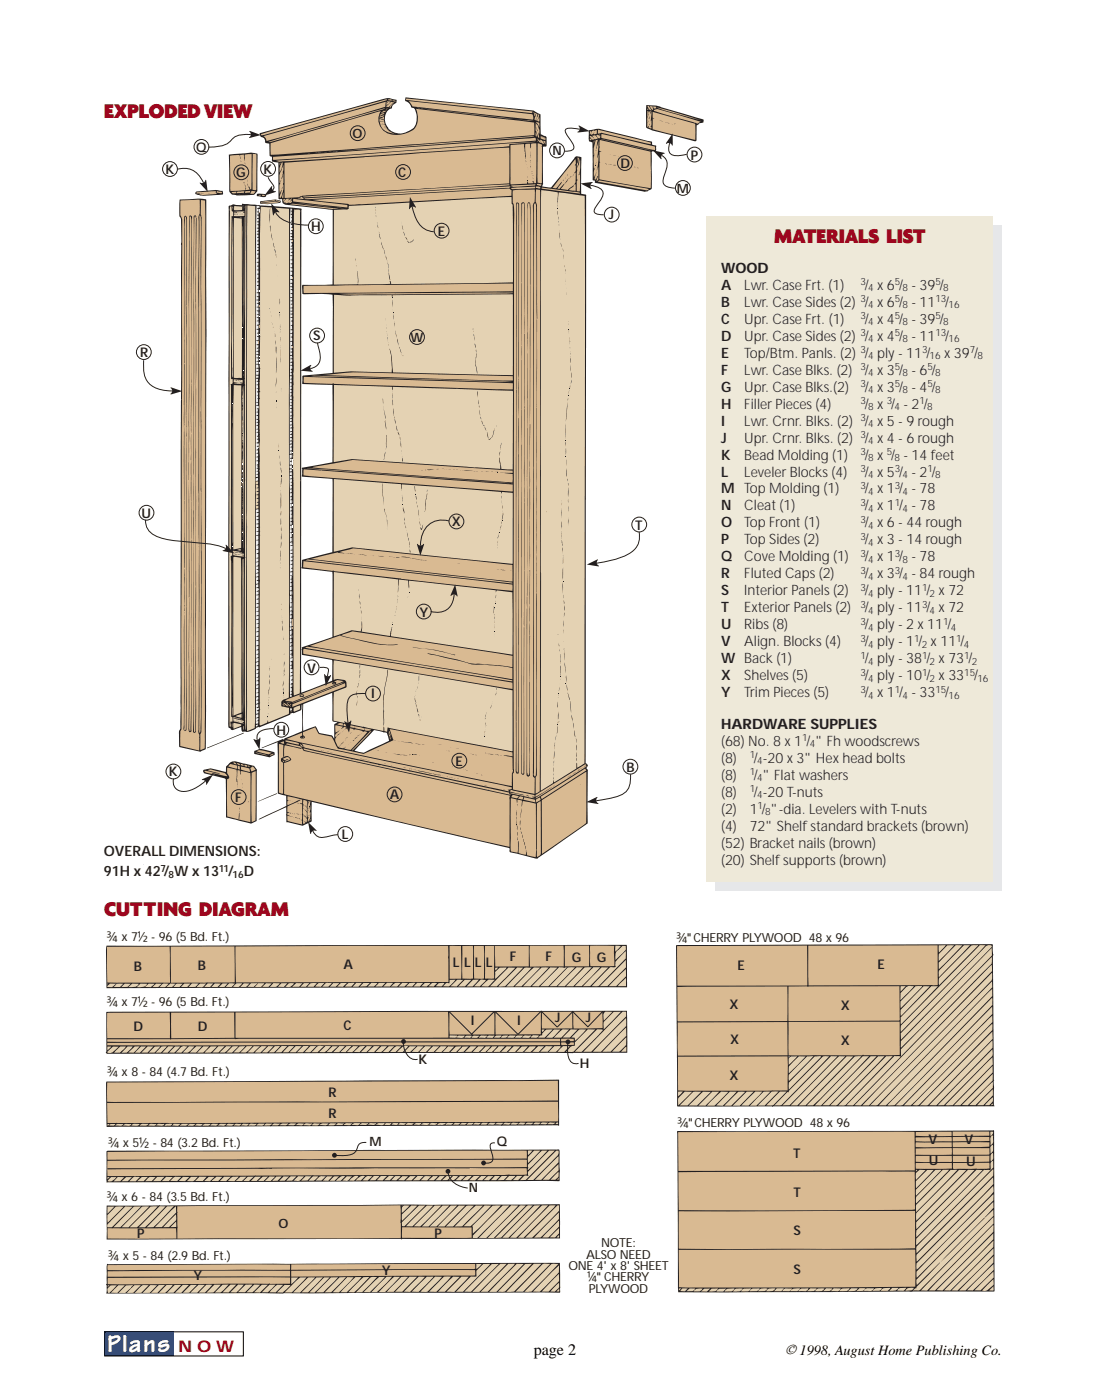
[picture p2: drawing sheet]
<svg xmlns="http://www.w3.org/2000/svg" width="216mm" height="276mm" viewBox="0 0 216 276" stroke-linecap="round" stroke-linejoin="round" font-family="sans-serif">
<defs><g id="words">
<text font-size="4.9" fill="#fff" x="21.1" y="266.7">Plans</text>
<g font-size="4.2" fill="#9d061f">
<text x="20.5" y="23.3">EXPLODED VIEW</text>
<text x="152.6" y="48">MATERIALS LIST</text>
<text x="20.5" y="180.8">CUTTING DIAGRAM</text>
</g>
<text font-size="3.2" fill="#9d070d" x="35.1" y="266.7">N O W</text>
<text font-size="3.2" x="105.2" y="267.3">page 2</text>
<g font-size="2.8" fill="#231f20">
<text x="142.2" y="53.8">WOOD</text>
<text x="142.2" y="57.1">A</text>
<text x="146.8" y="57.1">Lwr. Case Frt. (1)</text>
<text x="170.5" y="57.1">/ x 6 / - 39 /</text>
<text x="142.2" y="60.5">B</text>
<text x="142.2" y="63.9">C</text>
<text x="146.8" y="60.5">Lwr. Case Sides (2) / x 6 / - 11 /</text>
<text x="146.8" y="63.9">Upr. Case Frt. (1)</text>
<text x="170.5" y="63.9">/ x 4 / - 39 /</text>
<text x="142.2" y="67.2">D</text>
<text x="142.2" y="70.6">E</text>
<text x="146.8" y="67.2">Upr. Case Sides (2) / x 4 / - 11 /</text>
<text x="146.8" y="70.6">Top/Btm. Panls. (2) / ply - 11 /</text>
<text x="186.2" y="70.6">x 39 /</text>
<text x="142.2" y="73.9">F</text>
<text x="142.2" y="77.3">G</text>
<text x="146.8" y="73.9">Lwr. Case Blks. (2)</text>
<text x="146.8" y="77.3">Upr. Case Blks.(2)</text>
<text x="170.5" y="73.9">/ x 3 / - 6 /</text>
<text x="170.5" y="77.3">/ x 3 / - 4 /</text>
<text x="142.2" y="80.6">H</text>
<text x="142.2" y="84">I</text>
<text x="146.8" y="80.6">Filler Pieces (4)</text>
<text x="146.8" y="84">Lwr. Crnr. Blks. (2)</text>
<text x="170.5" y="80.6">/ x / - 2 /</text>
<text x="170.5" y="84">/ x 5 - 9 rough</text>
<text x="142.2" y="87.3">J</text>
<text x="146.8" y="87.3">Upr. Crnr. Blks. (2)</text>
<text x="170.5" y="87.3">/ x 4 - 6 rough</text>
<text x="142.2" y="94">L</text>
<text x="142.2" y="90.7">K</text>
<text x="146.8" y="94">Leveler Blocks (4)</text>
<text x="146.8" y="90.7">Bead Molding (1)</text>
<text x="170.5" y="90.7">/ x / - 14 feet</text>
<text x="170.5" y="94">/ x 5 / - 2 /</text>
<text x="142.2" y="97.4">M Top Molding (1)</text>
<text x="142.2" y="100.7">N</text>
<text x="146.8" y="100.7">Cleat (1)</text>
<text x="170.5" y="97.4">/ x 1 / - 78</text>
<text x="170.5" y="100.7">/ x 1 / - 78</text>
<text x="142.2" y="104.1">O</text>
<text x="142.2" y="107.4">P</text>
<text x="146.8" y="104.1">Top Front (1)</text>
<text x="146.8" y="107.4">Top Sides (2)</text>
<text x="170.5" y="104.1">/ x 6 - 44 rough</text>
<text x="170.5" y="107.4">/ x 3 - 14 rough</text>
<text x="142.2" y="110.8">Q</text>
<text x="146.8" y="110.8">Cove Molding (1)</text>
<text x="170.5" y="110.8">/ x 1 / - 78</text>
<text x="142.2" y="114.1">R</text>
<text x="142.2" y="117.5">S</text>
<text x="146.8" y="114.1">Fluted Caps (2)</text>
<text x="146.8" y="117.5">Interior Panels (2)</text>
<text x="170.5" y="114.1">/ x 3 / - 84 rough</text>
<text x="170.5" y="117.5">/ ply - 11 / x 72</text>
<text x="142.2" y="120.8">T</text>
<text x="142.2" y="124.2">U</text>
<text x="146.8" y="120.8">Exterior Panels (2)</text>
<text x="146.8" y="124.2">Ribs (8)</text>
<text x="170.5" y="120.8">/ ply - 11 / x 72</text>
<text x="170.5" y="124.2">/ ply - 2 x 11 /</text>
<text x="142.2" y="127.5">V</text>
<text x="142.2" y="130.9">W Back (1)</text>
<text x="146.8" y="127.5">Align. Blocks (4)</text>
<text x="170.5" y="127.5">/ ply - 1 / x 11 /</text>
<text x="170.5" y="130.9">/ ply - 38 / x 73 /</text>
<text x="142.2" y="134.2">X</text>
<text x="142.2" y="137.6">Y</text>
<text x="146.8" y="134.2">Shelves (5)</text>
<text x="146.8" y="137.6">Trim Pieces (5)</text>
<text x="170.5" y="134.2">/ ply - 10 / x 33 /</text>
<text x="170.5" y="137.6">/ x 1 / - 33 /</text>
<text x="142.2" y="143.8">HARDWARE SUPPLIES</text>
<text x="142.2" y="147.1">(68) No. 8 x 1 / &quot; Fh woodscrews</text>
<text x="142.2" y="150.5">(8)</text>
<text x="142.2" y="153.8">(8)</text>
<text x="148.7" y="150.5">/ -20 x 3&quot; Hex head bolts</text>
<text x="148.7" y="153.8">/ &quot; Flat washers</text>
<text x="142.2" y="157.2">(8)</text>
<text x="142.2" y="160.5">(2)</text>
<text x="147.8" y="160.5">1 / &quot;-dia. Levelers with T-nuts</text>
<text x="148.7" y="157.2">/ -20 T-nuts</text>
<text x="142.2" y="163.9">(4)</text>
<text x="142.2" y="167.2">(52) Bracket nails (brown)</text>
<text x="147.8" y="163.9">72&quot; Shelf standard brackets (brown)</text>
<text x="20.5" y="169">OVERALL DIMENSIONS:</text>
<text x="20.5" y="172.9">91H x 42 / W x 13 / D</text>
<text x="142.2" y="170.6">(20) Shelf supports (brown)</text>
</g>
<text font-size="2.8" x="154.6" y="267.3">© 1998, August Home Publishing Co.</text>
<g font-size="2.6" fill="#231f20">
<text x="38.7" y="29.9">Q</text>
<text x="32.6" y="34.3">K</text>
<text x="46.6" y="34.9">G</text>
<text x="52" y="34.3">K</text>
<text x="78.5" y="34.9">C</text>
<text x="122.4" y="33.1">D</text>
<text x="136.2" y="31.5">P</text>
<text x="61.3" y="45.6">H</text>
<text x="86.3" y="46.5">E</text>
<text x="120" y="43.3">J</text>
<text x="27.6" y="70.4">R</text>
<text x="61.7" y="67.1">S</text>
<text x="27.9" y="102.1">U</text>
<text x="89.1" y="103.8">X</text>
<text x="125.3" y="104.6">T</text>
<text x="82.7" y="121.7">Y</text>
<text x="60.6" y="132.7">V</text>
<text x="73.2" y="137.8">I</text>
<text x="54.5" y="144.9">H</text>
<text x="33.3" y="153.2">K</text>
<text x="89.8" y="151.1">E</text>
<text x="123.5" y="152.2">B</text>
<text x="46.4" y="158.2">F</text>
<text x="76.9" y="157.6">A</text>
<text x="67.4" y="165.5">L</text>
<text x="26.4" y="191.5">B</text>
<text x="39" y="191.4">B</text>
<text x="67.7" y="191.2">A</text>
<text x="89.3" y="190.8">L L L L</text>
<text x="100.5" y="189.6">F</text>
<text x="107.5" y="189.6">F</text>
<text x="112.7" y="189.8">G</text>
<text x="117.7" y="189.7">G</text>
<text x="145.4" y="191.3">E</text>
<text x="173" y="191.2">E</text>
<text x="26.3" y="203.4">D</text>
<text x="39" y="203.4">D</text>
<text x="67.7" y="203.3">C</text>
<text x="92.8" y="202.2">I</text>
<text x="102" y="202.2">I</text>
<text x="109.5" y="201.7">J</text>
<text x="115.5" y="201.7">J</text>
<text x="143.8" y="199.1">X</text>
<text x="165.8" y="199.3">X</text>
<text x="82.5" y="209.9">K</text>
<text x="143.9" y="206">X</text>
<text x="165.8" y="206.1">X</text>
<text x="114.3" y="210.8">H</text>
<text x="143.8" y="213.1">X</text>
<text x="64.8" y="216.4">R</text>
<text x="64.8" y="220.6">R</text>
<text x="98" y="226.2">Q</text>
<text x="183.1" y="225.8">V</text>
<text x="190.2" y="225.7">V</text>
<text x="156.4" y="228.6">T</text>
<text x="183.2" y="229.9">U</text>
<text x="190.5" y="230">U</text>
<text x="156.5" y="236.1">T</text>
<text x="27" y="244.3">P</text>
<text x="85.7" y="244.2">P</text>
<text x="156.5" y="243.8">S</text>
<text x="75.3" y="251.6">Y</text>
<text x="156.5" y="251.3">S</text>
<text x="38.1" y="252.6">Y</text>
</g>
<g font-size="2.5" fill="#231f20">
<text x="69.5" y="27.2">O</text>
<text x="108.9" y="30.6">N</text>
<text x="133.5" y="38">M</text>
<text x="81" y="67.6">W</text>
<text x="21.1" y="185.6">#/4 x 7!/2 - 96 (5 Bd. Ft.)</text>
<text x="133.4" y="185.8">#/4&quot; CHERRY PLYWOOD 48 x 96</text>
<text x="21.1" y="198.6">#/4 x 7!/2 - 96 (5 Bd. Ft.)</text>
<text x="21.2" y="212.4">#/4 x 8 - 84 (4.7 Bd. Ft.)</text>
<text x="21.4" y="226.2">#/4 x 5!/2 - 84 (3.2 Bd. Ft.)</text>
<text x="72.8" y="226.2">M</text>
<text x="133.6" y="222.3">#/4&quot; CHERRY PLYWOOD 48 x 96</text>
<text x="21.2" y="237">#/4 x 6 - 84 (3.5 Bd. Ft.)</text>
<text x="92.4" y="235.3">N</text>
<text x="54.9" y="242.3">O</text>
<text x="21.4" y="248.6">#/4 x 5 - 84 (2.9 Bd. Ft.)</text>
<text x="112.1" y="250.6">ONE 4' x 8' SHEET</text>
<text x="115.6" y="248.3">ALSO NEED</text>
<text x="118.5" y="246.1">NOTE:</text>
<text x="115.9" y="252.8">!/4&quot; CHERRY</text>
<text x="116.1" y="255">PLYWOOD</text>
</g>
<g font-size="2" fill="#231f20">
<text x="169.7" y="56.3">3</text>
<text x="169.7" y="59.7">3</text>
<text x="171.2" y="57.4">4</text>
<text x="176.4" y="56.3">5</text>
<text x="176.4" y="59.7">5</text>
<text x="177.9" y="57.4">8</text>
<text x="184.4" y="56.3">5</text>
<text x="184.4" y="59.7">13</text>
<text x="185.9" y="57.4">8</text>
<text x="169.7" y="63">3</text>
<text x="171.2" y="60.8">4</text>
<text x="171.2" y="64.1">4</text>
<text x="176.4" y="63">5</text>
<text x="177.9" y="60.8">8</text>
<text x="177.9" y="64.1">8</text>
<text x="184.4" y="63">5</text>
<text x="185.9" y="64.1">8</text>
<text x="187" y="60.8">16</text>
<text x="169.7" y="66.4">3</text>
<text x="169.7" y="69.7">3</text>
<text x="171.2" y="67.5">4</text>
<text x="171.2" y="70.8">4</text>
<text x="176.4" y="66.4">5</text>
<text x="177.9" y="67.5">8</text>
<text x="181.8" y="69.7">3</text>
<text x="183.3" y="70.8">16</text>
<text x="184.4" y="66.4">13</text>
<text x="187" y="67.5">16</text>
<text x="191.2" y="69.7">7</text>
<text x="192.7" y="70.8">8</text>
<text x="169.7" y="73.1">3</text>
<text x="169.7" y="76.4">3</text>
<text x="171.2" y="74.2">4</text>
<text x="171.2" y="77.5">4</text>
<text x="176.4" y="73.1">5</text>
<text x="176.4" y="76.4">5</text>
<text x="177.9" y="74.2">8</text>
<text x="177.9" y="77.5">8</text>
<text x="182.9" y="73.1">5</text>
<text x="182.9" y="76.4">5</text>
<text x="184.4" y="74.2">8</text>
<text x="184.4" y="77.5">8</text>
<text x="169.7" y="79.8">3</text>
<text x="169.7" y="83.1">3</text>
<text x="171.2" y="80.9">8</text>
<text x="174.9" y="79.8">3</text>
<text x="176.4" y="80.9">4</text>
<text x="181.3" y="79.8">1</text>
<text x="182.8" y="80.9">8</text>
<text x="169.7" y="86.5">3</text>
<text x="169.7" y="89.8">3</text>
<text x="171.2" y="84.2">4</text>
<text x="171.2" y="87.6">4</text>
<text x="174.9" y="89.8">5</text>
<text x="169.7" y="93.2">3</text>
<text x="171.2" y="90.9">8</text>
<text x="171.2" y="94.3">4</text>
<text x="176.4" y="90.9">8</text>
<text x="176.4" y="93.2">3</text>
<text x="177.9" y="94.3">4</text>
<text x="182.9" y="93.2">1</text>
<text x="184.4" y="94.3">8</text>
<text x="169.7" y="96.5">3</text>
<text x="169.7" y="99.9">3</text>
<text x="171.2" y="97.6">4</text>
<text x="171.2" y="101">4</text>
<text x="176.4" y="96.5">3</text>
<text x="176.4" y="99.9">1</text>
<text x="177.9" y="97.6">4</text>
<text x="177.9" y="101">4</text>
<text x="169.7" y="103.2">3</text>
<text x="169.7" y="106.6">3</text>
<text x="171.2" y="104.4">4</text>
<text x="171.2" y="107.7">4</text>
<text x="169.7" y="109.9">3</text>
<text x="169.7" y="113.3">3</text>
<text x="171.2" y="111.1">4</text>
<text x="176.4" y="109.9">3</text>
<text x="176.4" y="113.3">3</text>
<text x="177.9" y="111.1">8</text>
<text x="169.7" y="116.6">3</text>
<text x="169.7" y="120">3</text>
<text x="171.2" y="114.4">4</text>
<text x="171.2" y="117.8">4</text>
<text x="177.9" y="114.4">4</text>
<text x="181.8" y="116.6">1</text>
<text x="181.8" y="120">3</text>
<text x="183.3" y="117.8">2</text>
<text x="169.7" y="123.3">3</text>
<text x="171.2" y="121.1">4</text>
<text x="171.2" y="124.5">4</text>
<text x="183.3" y="121.1">4</text>
<text x="186" y="123.3">1</text>
<text x="187.5" y="124.5">4</text>
<text x="169.7" y="126.7">3</text>
<text x="169.7" y="130">1</text>
<text x="171.2" y="127.8">4</text>
<text x="171.2" y="131.2">4</text>
<text x="180.2" y="126.7">1</text>
<text x="181.7" y="127.8">2</text>
<text x="181.8" y="130">1</text>
<text x="183.3" y="131.2">2</text>
<text x="188.5" y="126.7">1</text>
<text x="190" y="127.8">4</text>
<text x="190.1" y="130">1</text>
<text x="191.6" y="131.2">2</text>
<text x="169.7" y="133.4">3</text>
<text x="169.7" y="136.7">3</text>
<text x="171.2" y="134.5">4</text>
<text x="171.2" y="137.9">4</text>
<text x="176.4" y="136.7">1</text>
<text x="177.9" y="137.9">4</text>
<text x="181.8" y="133.4">1</text>
<text x="183.3" y="134.5">2</text>
<text x="184.4" y="136.7">15</text>
<text x="187" y="137.9">16</text>
<text x="190.1" y="133.4">15</text>
<text x="192.7" y="134.5">16</text>
<text x="147.8" y="149.6">1</text>
<text x="158.2" y="146.3">1</text>
<text x="159.7" y="147.4">4</text>
<text x="147.8" y="153">1</text>
<text x="149.3" y="150.7">4</text>
<text x="149.3" y="154.1">4</text>
<text x="147.8" y="156.3">1</text>
<text x="149.3" y="157.4">4</text>
<text x="149.4" y="159.7">1</text>
<text x="150.9" y="160.8">8</text>
<text x="31.7" y="172">7</text>
<text x="33.2" y="173.1">8</text>
<text x="43.2" y="172">11</text>
<text x="45.9" y="173.1">16</text>
</g>
</g></defs>
<g fill="#231f20">
<path d="M28.3 170.5l.1 .1z" fill-rule="evenodd"/>
<path d="M127.4 20.7l2.6 .3 8.6 2.5 .1 .2v.4l-.7 .2-.6 .4-.1 3.1-.2 .1-8.5-2.2-1.2-.6zM51.2 26.3l.1 .3a.56 .56 0 0 0 .6 .6l.3 .3 .2 .7 .7 .1 .1 2.4 .4 .2 .1 1 1.2 .2v7.2h.7l.1 .7 .5 .4 9.4 1v14.7l-5.9 .1-.1 .2v1.6l.3 .1 3.5-.1 2.2 .2v15.4l-5.8 .5-.2 .2v1.4l5.9 .2v15.3l-5.9 1.1-.1 1.6 .1 .2 6 .4-.1 14.4-5.9 1.5-.2 1.6 .1 .2 6 .6v12.9l-5.9 2-.2 .5h.1l.1 1 5.9 1v4.1l-6.1 2.4 .1-95.5-11.7-1-.1 .3-1.8-.2-.7 .3-.1 .4-.1 101.5a1.22 1.22 0 0 0 .9 1.6l1.7-.7 .1 .8a2.49 2.49 0 0 0 2.4-.2l.3-.2 .1-.2a45.8 45.8 0 0 0 7.2-2.9h.2l1.4-.6 .3-1.1v5.3l-3.5 1.4-.1 .3-.2-.2-4.2 1.7 .1 .1 3.1-1.2v10.2l1.6 .4 .1 2-5.5 2.7 5.4-2.4 .1 2.9 2.2 .5a1.59 1.59 0 0 0 2-.3l.8-.4v-3.8l38.8 9.1 .2 .1v.6l.1 .2 5.4 1.2 9.9-6.9v-10.6l-.3-.4 .2-.2a.42 .42 0 0 0-.3-.7l.1-112.1-.1-.1-.9-.2v-7.2l-.6-.1h-.6l-4.7 6.1-1.8-.2 .2-.5v-7.3l.7-.2v-1.7l-.2-.2-1-.4v-4l-.7-.3a2.11 2.11 0 0 0-1.8-.5l-24.2-2.5v.6l.1 .2 .6 .4 .5 .8a1 1 0 0 1 .9 1.1 2.84 2.84 0 0 1-2 3.8 3 3 0 0 1-3.5-.9l-.2-.4a2.25 2.25 0 0 1 1-3.4 1.77 1.77 0 0 1 .9-1.2v-.5l-.4-.1a3.5 3.5 0 0 0-2.8 .1z" fill-rule="evenodd"/>
</g>
<g fill="#d9ba92">
<path d="M80.1 19.4l24.9 2.6-.2 .3-23.4-2.4-1.4-.2z" fill-rule="evenodd"/>
<path d="M76.6 19.6h.4l.3 .1-.3 .1h-.5z" fill-rule="evenodd"/>
<path d="M51.5 26.5l22.7-6.4 2-.5 .1 .1-1.4 .5-22.8 6.4-.6 .1z" fill-rule="evenodd"/>
<path d="M77.3 19.8h.5l.2 .3z" fill-rule="evenodd"/>
<path d="M80.6 20l24.4 2.5 .2 .8-.1 .3-23.8-2.6z" fill-rule="evenodd"/>
<path d="M76.2 20.1l.2-.1h.6l-.2 .3h.1a.63 .63 0 0 1 .8-.1l-.8 1h-.1l.1-.3-.3 .2-.4-.1 .4-.4-.4 .1z" fill-rule="evenodd"/>
</g>
<path d="M76.6 20l-.3 .3z" fill-rule="evenodd" fill="#231f20"/>
<path d="M51.9 26.9l24.2-6.8-.1 1-20.4 5.9-3 .8-.3-.6z" fill-rule="evenodd" fill="#d9ba92"/>
<g fill="#d9ba92">
<path d="M127.6 20.9h.3l.6 .9-.4-.1z" fill-rule="evenodd"/>
<path d="M128.1 20.9l.6 .1v.7z" fill-rule="evenodd"/>
<path d="M128.8 21l.5 .1v.3l-.3 .1z" fill-rule="evenodd"/>
</g>
<g fill="#231f20">
<path d="M77.3 20.4l.1-.1-.1 .3h-.1z" fill-rule="evenodd"/>
<path d="M76.6 20.5l.2-.1z" fill-rule="evenodd"/>
</g>
<path d="M129.6 21.2l8.8 2.6-6.6-1.8z" fill-rule="evenodd" fill="#d9ba92"/>
<path d="M77.1 20.7l.1-.1-.3 .3z" fill-rule="evenodd" fill="#231f20"/>
<g fill="#d9ba92">
<path d="M127.6 21.4l.3 .3h-.3z"/>
<path d="M129 21.7a1.62 1.62 0 0 1 1.4 .1l7.8 2.3-.9 .3-7.5-2.2-.9-.3z" fill-rule="evenodd"/>
<path d="M127.6 21.9l.2 .1 .1 .3 .2-.3h.3l-.1 2 .1-.3 .1 .7-.3 .6h.2v.4l-.5-.2v-.4l-.3 .3z" fill-rule="evenodd"/>
</g>
<path d="M76.1 21.3l.4 .1z" fill-rule="evenodd" fill="#d9ba92"/>
<path d="M83.2 21.4h.1z" fill="#fff"/>
<g fill="#d9ba92">
<path d="M83.3 21.4l22 2.5-6.3-.6z" fill-rule="evenodd"/>
<path d="M52.9 28l23-6.7-.5 .3-6 1.8-16.1 4.6z" fill-rule="evenodd"/>
</g>
<path d="M128.2 22.1h.1l-.1 .4z" fill-rule="evenodd" fill="#231f20"/>
<g fill="#d9ba92">
<path d="M128.7 22.1l8.3 2.3 .1 3.2-8.4-2.1v-2.2l.3 .1-.3-.2z" fill-rule="evenodd"/>
<path d="M53.4 28.3l21.7-6.4a2.95 2.95 0 0 0 .6 3.9l.9 .6a5.6 5.6 0 0 0 5-.9 3.8 3.8 0 0 0 .4-4l23.3 2.7v2.5l-50.6 3.8h-1.3z" fill-rule="evenodd"/>
</g>
<path d="M127.8 22.3v.7z" fill-rule="evenodd" fill="#231f20"/>
<g fill="#d9ba92">
<path d="M75.9 21.7l.4-.1-.1 .1z" fill-rule="evenodd"/>
<path d="M105.2 22.1v.2z" fill-rule="evenodd"/>
<path d="M105.4 22.2l.2 .1 .1 .2 .3-.1-.1 .8 .3-.6h.2l-.2 .6h.1v.8l-.9-.4 .3-1h-.1l-.2 .5z" fill-rule="evenodd"/>
<path d="M75.4 22l.2-.1h.4v.2z" fill-rule="evenodd"/>
<path d="M75.2 22.2l.6 .1-.2 .2-.4-.1z" fill-rule="evenodd"/>
</g>
<path d="M128.1 22.9l-.1 .6z" fill-rule="evenodd" fill="#231f20"/>
<path d="M75 22.5l.7 .3-.7-.1z" fill-rule="evenodd" fill="#d9ba92"/>
<g fill="#231f20">
<path d="M106.2 23.1v.2l-.2 .4z" fill-rule="evenodd"/>
<path d="M105.8 23.1v.3z" fill-rule="evenodd"/>
</g>
<path d="M74.9 22.8l.3 .1a.5 .5 0 0 1 .5 .7l-.8-.2v-.2l.7 .1-.7-.3z" fill-rule="evenodd" fill="#d9ba92"/>
<g fill="#231f20">
<path d="M127.8 23.9v.2z"/>
<path d="M131.2 24.2h.1z"/>
<path d="M130 23.7l.8 .3z" fill-rule="evenodd"/>
<path d="M105.7 23.4l-.1 .2z" fill-rule="evenodd"/>
<path d="M131.5 24.2l.6 .3z" fill-rule="evenodd"/>
</g>
<path d="M74.8 23.5l.9 .2 .2 .8h-.1l.8 1.3 1.3 .6a2.72 2.72 0 0 1-3.1-2.9z" fill-rule="evenodd" fill="#d9ba92"/>
<path d="M133 24.4h.1z" fill="#231f20"/>
<path d="M105.7 24l.6 .2v.9l-.6-1-.1 .2 .5 .5 .3 .9v.7l-.2-.2v.2l.1 .8-.2-.1-.3-.7 .1 .5-.3-.1v-.8l.2 .5v-.2l-.2-.6v.2z" fill-rule="evenodd" fill="#d9ba92"/>
<g fill="#231f20">
<path d="M132.9 24.5l.2 .1z"/>
<path d="M75.3 23.9l.1 .1z"/>
<path d="M75.3 24.4l.1 .1z"/>
<path d="M75.4 24.4v.1z"/>
<path d="M75.7 25l.1 .1z"/>
<path d="M132.3 24.4l.3 .1z" fill-rule="evenodd"/>
<path d="M128.1 24.4l-.1 .3z" fill-rule="evenodd"/>
<path d="M75 23.9l.3 .1-.4-.1z" fill-rule="evenodd"/>
<path d="M75.4 23.9l.3 .1z" fill-rule="evenodd"/>
<path d="M75.6 24.5l.1 .1z" fill-rule="evenodd"/>
<path d="M105.6 25.2l.2 .2z" fill-rule="evenodd"/>
<path d="M116.1 25.8l1-.3a2.84 2.84 0 0 1 2.2 .2l9.1 2.2 .2 .3a.47 .47 0 0 0 .6 .5l.2 .2-.1 .8-.1 .2h-.7v7.3l-.2 .2-.7 .4h-.5l-9.6-1.7h-.2l-.1-.5-.3-.1-.1-7.4-.7-.2z" fill-rule="evenodd"/>
<path d="M105.8 25.4l.2 .5z" fill-rule="evenodd"/>
</g>
<g fill="#d9ba92">
<path d="M117.9 25.6l10.1 2.5 .3 .1v.2l-9.8-2.2-.6 .1z" fill-rule="evenodd"/>
<path d="M116.3 25.9l.4 .1 .3-.2h.3l.3-.2 .1 .2a.49 .49 0 0 1-.5 .7l-.2-.1-.3 .2-.4-.1z" fill-rule="evenodd"/>
</g>
<g fill="#231f20">
<path d="M106.2 26.1l-.1 .1z"/>
<path d="M76 25.4h.1z" fill-rule="evenodd"/>
<path d="M116.6 26.1l.1-.1z" fill-rule="evenodd"/>
<path d="M117.1 26.1h.1l-.1 .1z" fill-rule="evenodd"/>
<path d="M116.6 26.2l-.1 .1z" fill-rule="evenodd"/>
<path d="M117 26.3h.1l-.1 .1z" fill-rule="evenodd"/>
<path d="M116.4 26.4h.2z" fill-rule="evenodd"/>
</g>
<g fill="#d9ba92">
<path d="M118.6 26.4l10.5 2.5v.7l-9.8-2.2a.6 .6 0 0 1-.7-.2 .6 .6 0 0 1 0-.8z" fill-rule="evenodd"/>
<path d="M116.3 26.9l.3-.1 .2 .3 .1-.1-.2-.2a.68 .68 0 0 1 .9 .2l.1-.1-.1-.3h.4l.2 .3v-.4l.1 .1v.7l-.5-.1v.2l-1 .2-.2-.2-.2 .2h-.1v-.3h.3z" fill-rule="evenodd"/>
</g>
<path d="M77.9 26.3l.2 .1z" fill-rule="evenodd" fill="#fff"/>
<path d="M106.6 26.8l1 .4-.1 .4-.8-.2z" fill-rule="evenodd" fill="#d9ba92"/>
<g fill="#231f20">
<path d="M117.7 27h.1z"/>
<path d="M117 27l.1 .2h-.2z" fill-rule="evenodd"/>
</g>
<path d="M66.4 29.9l38.5-3h.4l-22.2 1.8z" fill-rule="evenodd" fill="#d9ba92"/>
<g fill="#231f20">
<path d="M117.7 27.1h.2z" fill-rule="evenodd"/>
<path d="M117 27.3h.2z" fill-rule="evenodd"/>
</g>
<path d="M53.8 30.9l50.7-3.6a1.13 1.13 0 0 1 1.1 0l.1 .4-.8 .1-43.1 3.2-7.9 .6z" fill-rule="evenodd" fill="#d9ba92"/>
<g fill="#231f20">
<path d="M107.3 27.3h.1z"/>
<path d="M116.5 27.4h.2z" fill-rule="evenodd"/>
</g>
<path d="M118.5 27.4l9.9 2.3z" fill-rule="evenodd" fill="#d9ba92"/>
<path d="M105.9 27.3l.5 .4v.1h.2l-.2-.1 .2-.1 .5 .4h.1l-.1-.2 .4 .1v.6l-.2-.3-.2-.2 .2 .4a1.5 1.5 0 0 1-1.4-1.1z" fill-rule="evenodd" fill="#d9ba92"/>
<path d="M107.3 27.4v.1z" fill-rule="evenodd" fill="#231f20"/>
<g fill="#d9ba92">
<path d="M117.5 27.7h.5l-.2 .2-.2 1 .4-1.2v.6l-.3 2.9 .3-.8v1l-.3 2 .1 .1 .2-.7v2.6l-.3 .4 .2-1.1a.75 .75 0 0 1-.7 .7l.2-1.1-.3 .8 .1-1.7v-.3l-.1 .1v-2.5a4.5 4.5 0 0 1 .4-3z" fill-rule="evenodd"/>
<path d="M118.3 27.6l10 2.3 .1 3.7-.1 3.4-3.1-.4-7-1.2v-3.3l.1-.1-.1-.1v-2h.4l-.4-.2-.1-.2z" fill-rule="evenodd"/>
<path d="M117.1 27.7v.8z" fill-rule="evenodd"/>
<path d="M105.9 27.7l.2 .2v.1z" fill-rule="evenodd"/>
</g>
<path d="M106.5 27.8l.2 .1z" fill-rule="evenodd" fill="#231f20"/>
<path d="M54.4 31.8l47-3.6 4.2-.2-5.1 .4-.1 .4-1.2 .2-44.1 2.9z" fill-rule="evenodd" fill="#d9ba92"/>
<path d="M106.6 28l.2 .1z" fill-rule="evenodd" fill="#231f20"/>
<g fill="#d9ba92">
<path d="M106 28.3l.8 .2 .1 .1-.1 7.5-.1 .1-.7-.1z" fill-rule="evenodd"/>
<path d="M100.6 28.7l2.7-.3 .3 2.9v-2.9h.9l.1 .9 .1-1h1.1l-.1 7.8-.3 .1-.2-.4-.1-.1v.5h-.9l-.2-.4-.1 .4-3.2 .2z" fill-rule="evenodd"/>
</g>
<path d="M117.6 28.9v.6z" fill-rule="evenodd" fill="#231f20"/>
<path d="M56.1 32.1l44.3-3v7.1l-40 2.3-.8 .1-.7 .3-2.8 .2z" fill-rule="evenodd" fill="#d9ba92"/>
<g fill="#231f20">
<path d="M104.6 29.9v.2z"/>
<path d="M104.6 30.2v.1z"/>
<path d="M117.2 30.4l-.1 .2z"/>
<path d="M120.2 30.4h.2z"/>
<path d="M121 30.6l.1 .1z"/>
<path d="M117.3 30.2l-.1 .1z" fill-rule="evenodd"/>
<path d="M104.6 30.4v.3l-.1 .1z" fill-rule="evenodd"/>
</g>
<path d="M66.1 29.8l.1 .1z" fill="#fff"/>
<path d="M121.1 30.7l.4 .1z" fill-rule="evenodd" fill="#231f20"/>
<g fill="#d9ba92">
<path d="M63.8 30.1l.8-.1z"/>
<path d="M63.3 30.1h.4z"/>
<path d="M64.7 30l1-.1z" fill-rule="evenodd"/>
</g>
<path d="M121.9 30.9h.2z" fill="#231f20"/>
<path d="M62.6 30.1h.4z" fill-rule="evenodd" fill="#d9ba92"/>
<path d="M63.1 30.1h.1z" fill="#fff"/>
<path d="M62.1 30.2h.5z" fill="#d9ba92"/>
<g fill="#231f20">
<path d="M122.5 30.9l.1 .2z" fill-rule="evenodd"/>
<path d="M122.7 31.1h.1z" fill-rule="evenodd"/>
<path d="M123.1 31.1l.3 .1z" fill-rule="evenodd"/>
</g>
<path d="M60.8 30.3h.2z" fill="#fff"/>
<g fill="#231f20">
<path d="M45.1 30.5l2.5-.2a6.6 6.6 0 0 1 3.1 0v6.7a1.61 1.61 0 0 1-.6 1.4l-.6 .1a11.8 11.8 0 0 1-3.8-.1l-.5-.6v-.2z" fill-rule="evenodd"/>
<path d="M104.5 30.9l.1 .2z" fill-rule="evenodd"/>
<path d="M123.6 31.2h.5z" fill-rule="evenodd"/>
</g>
<g fill="#d9ba92">
<path d="M113.8 31.1h.1l-.1 .7z"/>
<path d="M114 31.1l.2 .1-.4 1.8 .3-.4 .2-1.4 .1 .9-.1 2.2-.2 .2 .1 .1 .2-.4-.1 3.5-.2 .1-.4-.1v-2l.1-.3v-.1l-.1 .1v-3.1l.2-.2z" fill-rule="evenodd"/>
<path d="M49.8 30.4l.8 .2-.1 6.1a.69 .69 0 0 1-.2 .8l-.5-.1z" fill-rule="evenodd"/>
<path d="M45.4 30.7l1.9-.1v.2v-.2l.8-.1 .1 1.4v-1.4l1.4-.1v6.9h-.2l-.4-.5 .2 .6-.7 .1v-.4l-.1 .4-3 .2z" fill-rule="evenodd"/>
<path d="M113.4 31.4l.1 .9-.1 .4 .1-.1v.8l-.2 .7v.1l.2-.2v2l-.2 .4 .2-.1v1.3l-1.3-.1 .9-.8v-.2l-1.1 1-1.4-.2 .7-1.1-1 1.1-.4-.1 .9-1.4-.8 1a.83 .83 0 0 1-1.1 .3z" fill-rule="evenodd"/>
</g>
<g fill="#231f20">
<path d="M117.6 31.6v.2z"/>
<path d="M117.6 31.9l-.1 .3z"/>
<path d="M104.5 31.9l.1 .1z"/>
<path d="M117.4 32.5v.1z"/>
<path d="M103.7 31.5l-.1 .2z" fill-rule="evenodd"/>
<path d="M104.5 31.6h.1v.2z" fill-rule="evenodd"/>
<path d="M47.4 30.8l-.1 .6z" fill-rule="evenodd"/>
<path d="M117.5 32.2l-.1 .1z" fill-rule="evenodd"/>
<path d="M119.3 32.2l.8 .2h-.4z" fill-rule="evenodd"/>
<path d="M104.6 32.1l-.1 .1z" fill-rule="evenodd"/>
<path d="M122.8 32.4h.3z" fill-rule="evenodd"/>
<path d="M103.7 32.1v.1z" fill-rule="evenodd"/>
<path d="M122.3 32.4h.3z" fill-rule="evenodd"/>
<path d="M123.8 32.4l.3 .2z" fill-rule="evenodd"/>
<path d="M120.2 32.5l.5 .1z" fill-rule="evenodd"/>
<path d="M121.7 32.5h.5l-.2 .2z" fill-rule="evenodd"/>
<path d="M120.9 32.6h.6z" fill-rule="evenodd"/>
<path d="M47.4 31.6v.3z" fill-rule="evenodd"/>
</g>
<path d="M114 32.5v.1z" fill="#fff"/>
<g fill="#231f20">
<path d="M124.7 32.7l.1 .1z"/>
<path d="M113.3 32.6l-.1 .2z"/>
<path d="M124.9 32.8l.4 .2z"/>
<path d="M47.4 31.8v.2z"/>
<path d="M104.5 32.7l.2 .1-.1 .2z" fill-rule="evenodd"/>
<path d="M125.5 33l.2 .1z" fill-rule="evenodd"/>
<path d="M48.3 32v.8z" fill-rule="evenodd"/>
</g>
<g fill="#d9ba92">
<path d="M55.6 32.1h.2l-.2 1.2 .3-.8v1.1l-.4 1.5v.3l.4-1.2-.1 2.2 .1 .6-.2 1.2a.76 .76 0 0 1-.5 .8l.3-1.6-.3 .8-.1-1.7 .1-.3v-.2l-.1 .1v-.4a3.2 3.2 0 0 1 .4-2.2v-.2l-.4 .8 .2-1.6v.1z" fill-rule="evenodd"/>
<path d="M55.2 32.1h.1l-.1 .5z" fill-rule="evenodd"/>
</g>
<g fill="#231f20">
<path d="M104 33l.1 .1z"/>
<path d="M47.5 32.4v.1z"/>
<path d="M104.5 33.4l.2-.1z"/>
<path d="M117.7 33.6v.1z"/>
<path d="M104.8 34h.1z"/>
<path d="M114.2 34.2l-.1 .1z"/>
<path d="M104.1 34.7l-.1 .1z"/>
<path d="M111.6 34.9l-.2 .4z"/>
<path d="M104.1 34.9l-.1 .1z"/>
<path d="M104.1 33.2v.1z" fill-rule="evenodd"/>
<path d="M117.7 33.4v.2z" fill-rule="evenodd"/>
<path d="M47.5 32.7v.3z" fill-rule="evenodd"/>
<path d="M117.6 33.8l-.1 .5z" fill-rule="evenodd"/>
<path d="M48.4 32.9l.1 .8z" fill-rule="evenodd"/>
<path d="M47.6 33.1v.3z" fill-rule="evenodd"/>
<path d="M113.2 34.2l-.1 .3z" fill-rule="evenodd"/>
<path d="M104.8 34.2h.2l-.1 .1z" fill-rule="evenodd"/>
<path d="M112 34.4l-.3 .3z" fill-rule="evenodd"/>
<path d="M113 34.6l.1-.1-.3 .3z" fill-rule="evenodd"/>
<path d="M47.7 33.6l.1 .1z" fill-rule="evenodd"/>
<path d="M48.6 33.8v.5z" fill-rule="evenodd"/>
<path d="M47.8 33.8l.1 .4z" fill-rule="evenodd"/>
<path d="M112.4 34.9l.3-.1-.4 .2z" fill-rule="evenodd"/>
<path d="M105.1 35l.1 .2z" fill-rule="evenodd"/>
<path d="M112.1 35.1l-.6 1.1z" fill-rule="evenodd"/>
<path d="M48.7 34.3l-.1 .2z" fill-rule="evenodd"/>
<path d="M111.2 35.3l-.2 .4z" fill-rule="evenodd"/>
<path d="M48 34.5v.9z" fill-rule="evenodd"/>
<path d="M48.6 34.5l.1 .6z" fill-rule="evenodd"/>
</g>
<path d="M117.9 35.8l.2-.2 9.9 1.7-.4 .3z" fill-rule="evenodd" fill="#d9ba92"/>
<g fill="#231f20">
<path d="M104 35.8h.1z" fill-rule="evenodd"/>
<path d="M48.8 35.2v.4z" fill-rule="evenodd"/>
<path d="M55.4 35.5l-.1 .5z" fill-rule="evenodd"/>
</g>
<path d="M106 36.3h.7v.2l-.1 .2-.8-.2z" fill-rule="evenodd" fill="#d9ba92"/>
<path d="M113.2 36.4v.1z" fill-rule="evenodd" fill="#231f20"/>
<path d="M100.8 36.7l4.8-.3-.2 .2-3.1 .2a1.85 1.85 0 0 1-1.4 0z" fill-rule="evenodd" fill="#d9ba92"/>
<path d="M48.8 35.6v.3z" fill-rule="evenodd" fill="#231f20"/>
<path d="M59.7 38.8l33.5-2.1 7.2-.3v.2l-21.6 1.3-18.8 1.1z" fill-rule="evenodd" fill="#d9ba92"/>
<path d="M48.1 35.7v.5z" fill-rule="evenodd" fill="#231f20"/>
<g fill="#d9ba92">
<path d="M105.7 36.8h.6l.2 .2v.2l-.7-.1z" fill-rule="evenodd"/>
<path d="M100.7 37.1l4.8-.3-.1 .4-4.4 .1z" fill-rule="evenodd"/>
<path d="M58.6 39.1l.6-.1a.5 .5 0 0 1 .7 .2l19.6-1.2 21.1-1.2a1.18 1.18 0 0 1-1.1 .3l-38.8 2.2z" fill-rule="evenodd"/>
</g>
<path d="M48.8 36.1l.1 .7z" fill-rule="evenodd" fill="#231f20"/>
<path d="M106.8 37l6.8 .9 .7 .2-7.5-.9z" fill-rule="evenodd" fill="#d9ba92"/>
<g fill="#231f20">
<path d="M48.2 36.3v.1z" fill-rule="evenodd"/>
<path d="M48.3 36.5v.2z" fill-rule="evenodd"/>
</g>
<g fill="#d9ba92">
<path d="M61.6 39.4l38.7-2.2 .6 .3-.1 1.1-29.2 1.7-2.8 .1-.1-.2z" fill-rule="evenodd"/>
<path d="M101.1 37.6l1.1-.2h3.2l.1 1.5a1.43 1.43 0 0 1-.4 1.4v112.8l.3 .6v2.9l-4.2-.8-.1-2.6a.56 .56 0 0 1 .2-.8l.1-107.9a14.8 14.8 0 0 0-.3-4.9z" fill-rule="evenodd"/>
<path d="M105.7 37.4l.8 .1v.5v72.3l-.1 45.8-.8 .5v-3.2l.3-.4-.1-36-.1 .2v31.5a14.4 14.4 0 0 1-.2 4.5l-.3-.4 .1-112.1v-.5l.2-.1 .2 .8 .1 22.1 .1-22.5a6.2 6.2 0 0 1-.2-3.1z" fill-rule="evenodd"/>
</g>
<path d="M106.7 37.5l3.3 .4-.1 2.1 .2-2 5.2 .7 .1 18.7-.2 93.2-1.4 .9v-1l-.1 .1-.1 1-4.3 2.8-.1-.5-.2 .6-2.4 1.5z" fill-rule="evenodd" fill="#e4d2b3"/>
<g fill="#231f20">
<path d="M48.4 36.7l.1 .3z" fill-rule="evenodd"/>
<path d="M55.6 36.8v.6z" fill-rule="evenodd"/>
<path d="M38.6 37.9l.2-.1 3.5-.3 1.6 .2v.7l-2 .1a5 5 0 0 1-3.4-.2z" fill-rule="evenodd"/>
</g>
<g fill="#d9ba92">
<path d="M48.3 37.7h1l-.1 .3h-.9z" fill-rule="evenodd"/>
<path d="M49.7 37.7l.7 .1-.1 .1a.6 .6 0 0 1-1 .3z" fill-rule="evenodd"/>
<path d="M46.8 37.8l1.4-.1-.1 .3-1.4 .1z" fill-rule="evenodd"/>
<path d="M38.8 38l3.8-.3v.4l.2 .2-2.8 .2-.7-.2h.2l-.2-.1h-.5z" fill-rule="evenodd"/>
<path d="M42.7 37.8h.9l.2 .1-.1 .2-.9-.1z" fill-rule="evenodd"/>
<path d="M45.7 37.9l.9-.1v.3a.79 .79 0 0 1-.9-.2z" fill-rule="evenodd"/>
<path d="M55.9 37.9v1.2l-.3-.1z" fill-rule="evenodd"/>
</g>
<path d="M65.8 41.4h2.7l.3-.3v-.5l32.1-1.7v1.3l.2 .3v15.2l-24 .3-.2-.6v.6l-11 .2z" fill-rule="evenodd" fill="#e4d2b3"/>
<g fill="#231f20">
<path d="M42.3 38.1l.2-.1z" fill-rule="evenodd"/>
<path d="M50.6 38.3h1.7l.2 .2v.2a1.96 1.96 0 0 1-1.9-.1z" fill-rule="evenodd"/>
</g>
<path d="M41.6 38.1h.3z" fill="#d9ba92"/>
<path d="M41.1 38.1h.2z" fill="#231f20"/>
<path d="M47.8 38.3h.3z" fill="#d9ba92"/>
<path d="M40.7 38.2h.2z" fill="#231f20"/>
<path d="M46.9 38.3h.5z" fill-rule="evenodd" fill="#d9ba92"/>
<path d="M39.6 38.2h.3z" fill="#231f20"/>
<g fill="#d9ba92">
<path d="M51.8 38.4l.5 .2-.6 .1z" fill-rule="evenodd"/>
<path d="M51 38.6l.1-.1h.4z" fill-rule="evenodd"/>
<path d="M55.9 39.3l.3-.1 .1 .2 .2-.2h.6l-.3 .3 .7-.4 .1 .1-.3 .3h.3a.42 .42 0 0 1-.2 .5 .42 .42 0 0 1-.4 0l-.7 .1-.2-.3-.1 .1z" fill-rule="evenodd"/>
<path d="M57.9 39.2l10.6 1.2v.5l-10.7-1.1z" fill-rule="evenodd"/>
</g>
<g fill="#231f20">
<path d="M102.8 40l.3-.1 .3 .2v.9v24.8l-.1-25.5-.1-.2-.3 .1v28z" fill-rule="evenodd"/>
<path d="M104.2 39.9h.1l.2 .2 .1 .8-.1 42.7v-40.8v-2.1l-.1-.5-.1-.1h-.2v.2l-.1 1.1v37.3l-.1-.1 .1-38.3z" fill-rule="evenodd"/>
<path d="M101.8 40h.4l.2 .2-.1 15.2v19.2l-.1-32.7v-1.6l-.3-.2-.1 36.7z" fill-rule="evenodd"/>
<path d="M109.9 40.1v.2z" fill-rule="evenodd"/>
<path d="M35.4 39.4l1.3-.1a12.1 12.1 0 0 1 3.9 0v107.7v.8l-1.1 .5-4.2-1v-2.9l.3-.6v-4.1l.2-91.9-.1-4.5-.3-.6z" fill-rule="evenodd"/>
<path d="M56.1 39.4h.2l-.3 .3z" fill-rule="evenodd"/>
<path d="M109.9 40.3v.5z" fill-rule="evenodd"/>
<path d="M57.2 39.7l.2-.1z" fill-rule="evenodd"/>
</g>
<path d="M35.6 39.6l3.8-.2a10 10 0 0 1-.3 3.5v53.6l.2 11.2v-65.1l.1-.1 .2 .3v1v53.3l.2-54.2-.2-.6v-2.8l.8 .1v107.3v.7l-.9 .4v-3.2l.2-.5 .1-9.3-.1-37.9-.1 44.3v2.4l-.2 .8-.1-.4v-36.5l-.1 .2-.1 36.4 .2 .7v3.1l-3.8-.9 .1-3 .2-.5 .1-95.3v-5.1l-.3-.8z" fill-rule="evenodd" fill="#d9ba92"/>
<g fill="#231f20">
<path d="M56.5 39.7h.1z"/>
<path d="M57.1 39.8h.1z"/>
<path d="M57 39.8v.1z"/>
<path d="M56.2 39.9h.2z" fill-rule="evenodd"/>
</g>
<path d="M58.1 40l7.9 .8z" fill-rule="evenodd" fill="#d9ba92"/>
<path d="M109.9 40.9v.1z" fill-rule="evenodd" fill="#231f20"/>
<path d="M57.1 40.3l.6-.1 9.1 1-1.2 .1z" fill-rule="evenodd" fill="#d9ba92"/>
<path d="M74 40.8l.1 .2h-.1z" fill-rule="evenodd" fill="#231f20"/>
<g fill="#e4d2b3">
<path d="M48.4 40.6h.2l-.1 103.4-.2-7.8 .1-26.2-.1-35.1z" fill-rule="evenodd"/>
<path d="M48.8 40.5l1.5 .2v54.2l.1 .2v-.1h.5a.44 .44 0 0 1-.4 .6h.4v.6l-.4 .1h.4l.1 .2v.4l-.4 .1h.3v.5l-.4 .1 .4 .1v.5l-.3 .1a.4 .4 0 0 1 .4 .4 .4 .4 0 0 1-.4 .4l.3 .1v.4l-.4 .1 .5 .1-.1 .5-.4 .1v-5.1l-.1-.2-.1 47-.1 1.5-1.5 .7v-72.2z" fill-rule="evenodd"/>
</g>
<path d="M50.6 40.6l.6 .1-.1 .3-.1-.1-.3 .2 .3 .2v.4l-.3 .1 .3 .1v.4l-.3 .1 .3 .1v.5l-.3 .1 .3 .1v.3l-.3 .3 .3 .1-.1 .4h-.2l.3 .2v.4l-.4 .1 .4 .1-.1 .4-.3 .1 .4 .1v.4l-.4 .1 .3 .1v.4l-.2 .1 .3 .1-.1 .6h-.2l.3 .2v.4l-.3 .1 .3 .1v.4l-.3 .1 .3 .1-.1 .5h-.2l.3 .1v.2l-.1 .4h-.2l.3 .1-.1 .7-.3 .1h.3a.47 .47 0 0 1-.3 .7l.3 .1v.6l-.2 .1 .2 .1 .1 .2-.1 .4h-.3a.47 .47 0 0 1 .4 .5 .47 .47 0 0 1-.3 .4l.3 .1-.1 .6-.2 .1a.35 .35 0 0 1 .3 .3 .35 .35 0 0 1-.3 .4l.3 .1v.5l-.4 .1 .4 .1-.1 .6h-.2l.3 .1v.6l-.4 .1h.3l.1 .2v.5l-.4 .1h.4l-.1 .5h-.3v.1l.3 .1v.5l-.3 .1 .4 .1v.5l-.4 .1 .4 .1v.4v.2h-.4l.3 .1 .1 .6-.4 .1h.4v.5l-.4 .1 .3 .1 .1 .4-.4 .1 .4 .1v.5l.1-.5v.2v.5l-.1-.2v.2h-.4l.1 .1h.3v.7l-.4 .1a.41 .41 0 0 1 .4 .3 .41 .41 0 0 1-.3 .5h.2l.1 .2v.3l-.3 .1 .3 .1v.6h-.4l-.1 .1 .4 .1v.6l-.3 .1 .4 .1-.1 .5-.3 .1 .3 .1v.4l-.3 .1v.1h.3l.1 .3-.1 .2-.4 .1 .4 .1v.4l-.3 .1v.1h.3l.1 .5-.4 .1 .4 .1-.1 .4h-.4l.1 .2 .3-.1 .1 .7h-.4l.4 .1v.5l-.5 .1h.6v.5l-.1-.4v.5l-.5 .1 .1 .1h.3l.1 .2-.2 .2-.3 .1 .4 .2v.3l-.3 .1 .3 .2v.5h-.4l.4 .1-.1 .6h-.2l.3 .1v.4l-.2 .2 .2 .2v.2v.2l-.3 .1 .3 .1-.1 .5 .1 .6-.1 .1-.3 .1 .3 .1 .1 .4-.4 .1 .5 .1v.4l-.4 .2h.4h-.1l-.1 .5-.2 .1 .2 .1 .1 .5h-.3l.1 .2a.37 .37 0 0 1 .2 .4 .37 .37 0 0 1-.3 .3h.3l-.1 .5-.2 .1h.3v.4l-.4 .2h.4v.4l-.3 .2 .3 .2v.4l-.3 .2h.3v.5l-.3 .2h.3v.4l-.3 .2h.3v.5l-.3 .1v.1l.4 .1v.4l-.4 .2h.4v.3l-.1-.1a.33 .33 0 0 1-.3 .5h.3v.4l-.3 .2a.37 .37 0 0 1 .3 .4 .37 .37 0 0 1-.4 .4 .38 .38 0 0 1 .4 .3 .38 .38 0 0 1-.3 .4l.2 .1 .1 .2v.3l-.3 .2 .2 .1 .1 .2h-.2l.2 .3-.3 .1 .2 .1 .1 .4-.3 .1h.3v.4l-.3 .2 .3 .1v.4h-.5z" fill-rule="evenodd" fill="#eeeeef"/>
<path d="M48.2 40.6v.6z" fill="#e4d2b3"/>
<path d="M66.4 40.9l1.6 .2z" fill-rule="evenodd" fill="#d9ba92"/>
<g fill="#e4d2b3">
<path d="M46.2 40.7l1.5 .1v.6l-1.5 .1z" fill-rule="evenodd"/>
<path d="M51.4 40.8l5.6 .4v91.3l-.1 5.1-.3 .2a1.1 1.1 0 0 0-1.1 1.6l1.5 .3v1.1l-4.1 1.7-.1-.5-.1 .6-1.4 .5v-38.3l-.2-26 .2-.2h-.1l-.1-1.1 .2-.2-.1-.3v-1.5l.1-2.8-.1-.2 .2-6.1-.1-20.1z" fill-rule="evenodd"/>
</g>
<path d="M109.9 41.6l.1 .9z" fill-rule="evenodd" fill="#231f20"/>
<g fill="#e4d2b3">
<path d="M45.4 40.8l.2-.1 .1 .9 .3 .1v.9l-.3 .1-.2 27 .1 5 .3 .2a.69 .69 0 0 1-.5 1l.1 .1v32.6l.3 .1v.9l-.3 .2 .1 11.8v19.8l.2 .1v.2v.6l-.4 .2v.9l-.1-.1-.1-33.7z" fill-rule="evenodd"/>
<path d="M45.9 40.7v.7z" fill-rule="evenodd"/>
</g>
<path d="M47.9 40.8v.6z" fill-rule="evenodd" fill="#e4d2b3"/>
<path d="M68.1 41.1h.2z" fill="#d9ba92"/>
<g fill="#231f20">
<path d="M53.3 41l-.1 3.1-.1-1.6z" fill-rule="evenodd"/>
<path d="M74.1 41.3v.3z" fill-rule="evenodd"/>
</g>
<path d="M57.3 41.2h.3l-.1 .3-.1 .1a.5 .5 0 0 1-.1 .8h.3l-.1 .4-.1 .2 .2 .1v.4l-.3 .1 .3 .2-.1 .4-.2 .1 .3 .1-.1 .4h-.1l.2 .1v.5l-.3 .1 .3 .1v.4l-.4 .1 .4 .1v.4h-.3v.2h.3v.4h-.3v.1l.3 .1v.4l-.2 .1 .2 .1v.5h-.3l.3 .1v.4l-.3 .1v.1h.3v.2v.2l-.3 .2a.32 .32 0 0 1 .3 .4 .32 .32 0 0 1-.4 .2l.4 .1v.5v.2l-.3 .1 .3 .1v.6h-.3l.3 .2v.5l-.4 .2h.4v.5l-.3 .1 .3 .1v.6l-.3 .1 .3 .2v.6h-.3l.3 .1v.6h-.3v.1l.3 .1v.5l-.4 .1 .4 .1v.3l-.3 .1 .3 .1v.6l-.3 .1 .3 .2v.5h-.3l-.1 .1 .4 .1v.5h-.3l.3 .1v.5l-.3 .1 .3 .1v.4v.2l-.3 .1a.29 .29 0 0 1 .3 .3 .29 .29 0 0 1-.3 .3l.3 .1v.4l-.3 .1 .3 .1v.1v.3l-.3 .1 .3 .1v.2v.4h-.3l.3 .1v.7l-.3 .1a.55 .55 0 0 1 0 .9l.3 .1v.5l-.4 .1 .4 .1v.5l-.3 .1 .2 .1 .1 .7h-.4l.4 .1v.7h-.3l.3 .1v.6h-.3l.3 .1v.5l-.3 .1 .3 .1v.2l-.1 .3h-.3v.1h.4l-.1 .5-.2 .1a.34 .34 0 0 1 .3 .3 .34 .34 0 0 1-.3 .4l.3 .1v.4h-.3l.3 .1v.7h-.3a.4 .4 0 0 1 .2 .4 .4 .4 0 0 1-.3 .4h.3v.4l-.3 .1z" fill-rule="evenodd" fill="#eeeeef"/>
<path d="M57.7 41.2v.3z" fill-rule="evenodd" fill="#c0a47f"/>
<path d="M58 41.3l1 .1 .2 .1v53.3l-.1 41.6v.4l-1.2 .4v-42.5l-.1-4.6 .1-5.7-.1-4.2z" fill-rule="evenodd" fill="#e4d2b3"/>
<path d="M51.1 41.3l.1 .4z" fill-rule="evenodd" fill="#eeeeef"/>
<path d="M46.1 41.8l2.1-.1-.3 .1 .3 .1v.7h-2.1l.1-.3h.1l-.2-.3 .7-.1z" fill-rule="evenodd" fill="#e4d2b3"/>
<path d="M51.1 41.9l.1 .2z" fill-rule="evenodd" fill="#c0a47f"/>
<g fill="#231f20">
<path d="M47.3 41.9h.2z"/>
<path d="M74.1 42.5l.1 .3z"/>
<path d="M47 42.2h.1z"/>
<path d="M74.2 42.9v.1z"/>
<path d="M46.8 41.8l.5 .1z" fill-rule="evenodd"/>
<path d="M110 42.8l.1 .5z" fill-rule="evenodd"/>
<path d="M47.5 42.2l.2 .1z" fill-rule="evenodd"/>
<path d="M47.7 42.2l.2 .1z" fill-rule="evenodd"/>
<path d="M48 42.2h.1z" fill-rule="evenodd"/>
<path d="M46.4 42.2l.2 .1z" fill-rule="evenodd"/>
<path d="M46.7 42.2l.2 .1z" fill-rule="evenodd"/>
<path d="M47.3 42.2l.1 .1z" fill-rule="evenodd"/>
<path d="M38.2 42.6l.3-.1 .1 .1 .2 .4-.2 13.6 .1 83.5-.1 4.2-.3 .3-.2-.2 .1-7.7-.1-41.2 .1-1.6v49.1v1.4l.2 .1 .1-.3 .1-8.3v-93l-.1-.3-.2 .5-.1 14.8 .1 7.2-.1 28.7z" fill-rule="evenodd"/>
<path d="M37.5 42.5l.4 .3-.1 32.5-.1 .3v-31.9l-.1-1-.2 .1-.1 17.4-.1 34.5v-40.2l.1-10.5v-1.3z" fill-rule="evenodd"/>
<path d="M36.4 42.7l.2-.1 .3 .4-.2 17.2 .1 24.2-.1-2.4v-38.6l-.1-.7-.2 .3-.1 28.7v-28.9z" fill-rule="evenodd"/>
<path d="M110.1 43.6l.1 .3z" fill-rule="evenodd"/>
</g>
<g fill="#e4d2b3">
<path d="M47.2 42.9h.5z" fill-rule="evenodd"/>
<path d="M48.1 42.9v21.9z" fill-rule="evenodd"/>
<path d="M45.9 43v25.9l-.1 5.6v-25.2z" fill-rule="evenodd"/>
<path d="M46.1 43.1h1.6v31.4l-.1 .1h-1.2l-.3-.2z" fill-rule="evenodd"/>
</g>
<path d="M57.7 43.2v.2z" fill="#fff"/>
<g fill="#231f20">
<path d="M79.1 43.6l.1 .7z" fill-rule="evenodd"/>
<path d="M110.2 44.1v.4z" fill-rule="evenodd"/>
<path d="M74.3 43.8l.1 .3z" fill-rule="evenodd"/>
</g>
<path d="M57.7 43.8v.3z" fill-rule="evenodd" fill="#c0a47f"/>
<g fill="#231f20">
<path d="M74.4 44.2v.1z"/>
<path d="M74.5 44.3l.1 .7z" fill-rule="evenodd"/>
<path d="M79.2 44.5l.3 .9z" fill-rule="evenodd"/>
</g>
<path d="M57.7 44.4v.4z" fill="#fff"/>
<path d="M53.3 44.4l.1 1.5-.2-1.2z" fill-rule="evenodd" fill="#231f20"/>
<path d="M47.9 44.5v15.1z" fill-rule="evenodd" fill="#e4d2b3"/>
<path d="M110.3 45.5l.1 1.7z" fill-rule="evenodd" fill="#231f20"/>
<path d="M57.7 45v.3z" fill-rule="evenodd" fill="#c0a47f"/>
<g fill="#231f20">
<path d="M110.5 47.2v.1z"/>
<path d="M79.6 45.7l.3 .8z" fill-rule="evenodd"/>
<path d="M74.7 45.7l.1 .3z" fill-rule="evenodd"/>
<path d="M74.8 46.2l.2 1.1z" fill-rule="evenodd"/>
<path d="M53.4 46l.4 1.6z" fill-rule="evenodd"/>
<path d="M79.9 46.7l.4 .5v.3z" fill-rule="evenodd"/>
<path d="M80.8 47.8l.4-.1 .4-.5-.3 .5z" fill-rule="evenodd"/>
</g>
<g fill="#231f20">
<path d="M80.3 47.5l.4 .4h-.2z" fill-rule="evenodd"/>
<path d="M110.5 47.9l.3 .9z" fill-rule="evenodd"/>
</g>
<path d="M57.7 47.4l.1 .3z" fill-rule="evenodd" fill="#c0a47f"/>
<g fill="#231f20">
<path d="M75.1 47.7l.5 1.6-.4-1z" fill-rule="evenodd"/>
<path d="M53.8 47.8l.3 1.1z" fill-rule="evenodd"/>
</g>
<path d="M57.7 48v.4z" fill="#c0a47f"/>
<path d="M110.9 48.9l.2 .7z" fill-rule="evenodd" fill="#231f20"/>
<path d="M57.7 48.7l.1 .3z" fill="#c0a47f"/>
<g fill="#231f20">
<path d="M75.7 49.3l.2 .9z" fill-rule="evenodd"/>
<path d="M54.2 49l.1 1.1z" fill-rule="evenodd"/>
</g>
<path d="M57.7 49.2v.5z" fill="#fff"/>
<path d="M111.1 50.1v1.1z" fill-rule="evenodd" fill="#231f20"/>
<path d="M57.8 49.9l-.1 1.3z" fill-rule="evenodd" fill="#c0a47f"/>
<g fill="#231f20">
<path d="M76 50.3l.1 .4a5.8 5.8 0 0 1 .5 2.6l.4 2-.3-.6a12.5 12.5 0 0 0-.6-4.2z" fill-rule="evenodd"/>
<path d="M54.4 50.1v.5z" fill-rule="evenodd"/>
<path d="M70.1 51v.6z" fill-rule="evenodd"/>
</g>
<path d="M57.7 51.4v.6z" fill-rule="evenodd" fill="#c0a47f"/>
<g fill="#231f20">
<path d="M111.3 52.7v.1z"/>
<path d="M111.2 52.3l.2 .4z" fill-rule="evenodd"/>
<path d="M70.2 52.3v.3z" fill-rule="evenodd"/>
</g>
<path d="M57.7 52.1v.7z" fill-rule="evenodd" fill="#c0a47f"/>
<g fill="#231f20">
<path d="M111.5 53.1v.7z" fill-rule="evenodd"/>
<path d="M54.6 52.3v.1z" fill-rule="evenodd"/>
</g>
<path d="M57.7 52.9v.5z" fill="#fff"/>
<path d="M70.4 53.5l.2 .8v1.6z" fill-rule="evenodd" fill="#231f20"/>
<path d="M57.7 53.6v.6z" fill-rule="evenodd" fill="#c0a47f"/>
<g fill="#231f20">
<path d="M111.5 54.9v.1z"/>
<path d="M111.5 55.2v.2z" fill-rule="evenodd"/>
</g>
<path d="M57.7 54.6v.4z" fill-rule="evenodd" fill="#c0a47f"/>
<g fill="#231f20">
<path d="M111.6 55.4l-.1 .3z"/>
<path d="M111.6 55.9l-.1 .2z" fill-rule="evenodd"/>
</g>
<path d="M59.9 56.4l41.2-.4v1.5h-4.2l-36.9 .3h-.1z" fill-rule="evenodd" fill="#d9ba92"/>
<path d="M57.7 55.3v.4z" fill="#fff"/>
<path d="M57.7 56v.4z" fill-rule="evenodd" fill="#c0a47f"/>
<path d="M57.7 56.7v.3z" fill="#fff"/>
<path d="M111.6 57.7l.1 .1z" fill="#231f20"/>
<path d="M66.8 58l34.3-.3-1.1 .2-29.9 .3z" fill-rule="evenodd" fill="#d9ba92"/>
<path d="M111.7 58v.2z" fill="#231f20"/>
<path d="M57.7 57.2v.6z" fill-rule="evenodd" fill="#c0a47f"/>
<path d="M51.1 57.3v.1z" fill-rule="evenodd" fill="#fff"/>
<path d="M65.9 58.2l2.9 .1 8.4-.1 .1 .4 .1-.4 23.7-.1v15.9l-23.6-.5-.3-3.4-.4-1.3 .3 1.3 .1 3.4-8-.2-3.4 .2z" fill-rule="evenodd" fill="#e4d2b3"/>
<path d="M57.7 58v1.3z" fill-rule="evenodd" fill="#c0a47f"/>
<path d="M51.1 58.1v.2z" fill="#fff"/>
<g fill="#231f20">
<path d="M55.1 58.9v.1z"/>
<path d="M77.4 59.1v1.6z" fill-rule="evenodd"/>
<path d="M55.1 59l.1 .6-.1 .6z" fill-rule="evenodd"/>
</g>
<g fill="#c0a47f">
<path d="M57.7 59.4l.1 1.3z" fill-rule="evenodd"/>
<path d="M51.1 59.5v.1z" fill-rule="evenodd"/>
</g>
<path d="M47.9 59.7v.6z" fill-rule="evenodd" fill="#e4d2b3"/>
<path d="M51.1 60.2v.2z" fill-rule="evenodd" fill="#c0a47f"/>
<path d="M39.5 60.1l-.1 .1z" fill="#231f20"/>
<path d="M47.9 60.3v3.9z" fill-rule="evenodd" fill="#e4d2b3"/>
<path d="M77.4 61.1l.1 .3z" fill-rule="evenodd" fill="#231f20"/>
<path d="M51.1 60.7v.5z" fill="#fff"/>
<path d="M53.2 60.8l-.1 .3z" fill-rule="evenodd" fill="#231f20"/>
<path d="M57.7 60.8l.1 .5z" fill-rule="evenodd" fill="#c0a47f"/>
<path d="M57.7 61.5v.4z" fill-rule="evenodd" fill="#c0a47f"/>
<g fill="#231f20">
<path d="M53.3 61.5v.1z"/>
<path d="M77.6 61.8l.1 1.3z" fill-rule="evenodd"/>
</g>
<path d="M51.1 61.5v.8z" fill="#fff"/>
<path d="M55.2 61.9l-.1 1.1z" fill-rule="evenodd" fill="#231f20"/>
<path d="M57.7 62l.1 .5z" fill-rule="evenodd" fill="#c0a47f"/>
<g fill="#231f20">
<path d="M53.4 62.2l.1 .2z" fill-rule="evenodd"/>
<path d="M105.8 63l.1 17.4z" fill-rule="evenodd"/>
<path d="M76 62.7v.2z" fill-rule="evenodd"/>
</g>
<path d="M51.1 62.5v.1z" fill-rule="evenodd" fill="#fff"/>
<path d="M57.7 62.7l.1 .5z" fill-rule="evenodd" fill="#c0a47f"/>
<path d="M51.1 62.8v.4z" fill="#fff"/>
<g fill="#231f20">
<path d="M112.1 63.8v.2z" fill-rule="evenodd"/>
<path d="M77.8 63.4l.1 1.2z" fill-rule="evenodd"/>
</g>
<path d="M57.7 63.4v.7z" fill-rule="evenodd" fill="#c0a47f"/>
<g fill="#231f20">
<path d="M55.2 64v1.2z" fill-rule="evenodd"/>
<path d="M112.2 65v.1z" fill-rule="evenodd"/>
</g>
<g fill="#c0a47f">
<path d="M57.7 64.3v.7z"/>
<path d="M51.1 64.2v.3z" fill-rule="evenodd"/>
</g>
<g fill="#231f20">
<path d="M93.3 64.9v.1z"/>
<path d="M76.2 64.7v.1z"/>
<path d="M112.1 65.2l.1 .2z"/>
<path d="M53.9 64.5v.3z" fill-rule="evenodd"/>
</g>
<path d="M47.9 64.5v.1z" fill-rule="evenodd" fill="#fff"/>
<path d="M51.1 64.5v.2z" fill-rule="evenodd" fill="#c0a47f"/>
<g fill="#231f20">
<path d="M112.1 65.5l.1 .1z"/>
<path d="M93.3 65.3v.2z" fill-rule="evenodd"/>
<path d="M78 65.1l.2 1.5z" fill-rule="evenodd"/>
<path d="M112.1 65.7l.1 .1z" fill-rule="evenodd"/>
<path d="M76.3 65.3v.2z" fill-rule="evenodd"/>
</g>
<path d="M57.7 65.2v.5z" fill="#fff"/>
<path d="M103.3 65.9l.1 14.8z" fill-rule="evenodd" fill="#231f20"/>
<path d="M51.1 65.2v.3z" fill-rule="evenodd" fill="#c0a47f"/>
<g fill="#231f20">
<path d="M55.2 65.2v.4z"/>
<path d="M93.4 65.9l.1 .4z" fill-rule="evenodd"/>
<path d="M76.3 66v.2z" fill-rule="evenodd"/>
<path d="M93.5 66.3v.2z" fill-rule="evenodd"/>
<path d="M54.2 65.8v.7z" fill-rule="evenodd"/>
<path d="M112.2 66.6v.4z" fill-rule="evenodd"/>
</g>
<path d="M57.7 65.9v.5z" fill-rule="evenodd" fill="#c0a47f"/>
<path d="M93.5 66.4v.8z" fill-rule="evenodd" fill="#231f20"/>
<path d="M51.1 65.9v.1z" fill-rule="evenodd" fill="#fff"/>
<g fill="#231f20">
<path d="M76.3 66.5l.1 .5z" fill-rule="evenodd"/>
<path d="M112.2 67.1h.1z" fill-rule="evenodd"/>
<path d="M112.2 67.2v.2z" fill-rule="evenodd"/>
<path d="M78.3 66.8l.3 1.5z" fill-rule="evenodd"/>
<path d="M55.2 66.5l.1 .6z" fill-rule="evenodd"/>
</g>
<path d="M57.7 66.6v.7z" fill-rule="evenodd" fill="#c0a47f"/>
<path d="M112.2 67.4l.1 .1z" fill="#231f20"/>
<path d="M51.1 66.6v.5z" fill="#fff"/>
<path d="M112.2 67.6l.1 .1z" fill-rule="evenodd" fill="#231f20"/>
<path d="M47.9 66.7v.1z" fill-rule="evenodd" fill="#fff"/>
<g fill="#231f20">
<path d="M55.2 67.3v.2z"/>
<path d="M112.2 67.8l.1 .1z" fill-rule="evenodd"/>
<path d="M54.3 67.1v1z" fill-rule="evenodd"/>
<path d="M93.6 67.8l.2 .4v.5z" fill-rule="evenodd"/>
<path d="M76.5 67.6l.1 .2z" fill-rule="evenodd"/>
</g>
<g fill="#c0a47f">
<path d="M57.7 67.4v.6z"/>
<path d="M51 67.3l.1 .5z" fill-rule="evenodd"/>
</g>
<g fill="#231f20">
<path d="M55.3 68.1v.3z"/>
<path d="M102.9 68.3l-.1 12.4z" fill-rule="evenodd"/>
<path d="M76.6 68v.2z" fill-rule="evenodd"/>
<path d="M112.4 68.5v.3z" fill-rule="evenodd"/>
<path d="M78.7 68.4l.1 .4z" fill-rule="evenodd"/>
</g>
<g fill="#c0a47f">
<path d="M51.1 68.1v.5z" fill-rule="evenodd"/>
<path d="M57.7 68.3v.3z" fill-rule="evenodd"/>
</g>
<g fill="#231f20">
<path d="M55.3 68.5v.1z"/>
<path d="M112.5 69.3v.1z"/>
<path d="M54.3 68.4h.2l-.1 1.6z" fill-rule="evenodd"/>
<path d="M93.9 68.9v.7z" fill-rule="evenodd"/>
<path d="M78.9 68.8l.2 1z" fill-rule="evenodd"/>
<path d="M55.3 68.6v2.9z" fill-rule="evenodd"/>
<path d="M112.5 69.5v.4z" fill-rule="evenodd"/>
</g>
<g fill="#fff">
<path d="M51 68.8l.1 .2z"/>
<path d="M57.7 68.9v.4z"/>
</g>
<g fill="#231f20">
<path d="M79.2 69.8l.1 .3z"/>
<path d="M94 69.5l-.2 2.2 .3 2.1-.1-.8a7.2 7.2 0 0 1 0-3.5z" fill-rule="evenodd"/>
</g>
<path d="M57.7 69.6v.4z" fill-rule="evenodd" fill="#c0a47f"/>
<g fill="#231f20">
<path d="M112.5 70.3v.2z"/>
<path d="M112.5 70.5v1.1z" fill-rule="evenodd"/>
</g>
<path d="M51.1 69.6v.2z" fill="#fff"/>
<path d="M79.4 70l.1 .2z" fill-rule="evenodd" fill="#231f20"/>
<path d="M51 70.2l.1 .1z" fill="#fff"/>
<path d="M54.5 70.3l-.1 3.6z" fill-rule="evenodd" fill="#231f20"/>
<g fill="#fff">
<path d="M57.7 70.9v.4z"/>
<path d="M57.7 70.3v.4z" fill-rule="evenodd"/>
<path d="M51.1 70.3v.2z" fill-rule="evenodd"/>
<path d="M51.1 70.5v.4z" fill-rule="evenodd"/>
<path d="M51.1 70.9v.2z" fill-rule="evenodd"/>
</g>
<path d="M112.5 72v1.3z" fill-rule="evenodd" fill="#231f20"/>
<path d="M51.1 71.4v.2z" fill-rule="evenodd" fill="#fff"/>
<g fill="#fff">
<path d="M57.7 71.7v.2z"/>
<path d="M51.1 71.9v.5z"/>
</g>
<path d="M36.3 71.7l.1 40.3-.1-1.3-.1-18.3z" fill-rule="evenodd" fill="#231f20"/>
<g fill="#fff">
<path d="M57.7 72.2v.5z"/>
<path d="M48.1 72.4v.4z"/>
</g>
<path d="M112.6 73.4v1.2z" fill-rule="evenodd" fill="#231f20"/>
<path d="M51.1 72.8v.4z" fill="#fff"/>
<path d="M63.6 74l6.4-.5 31.1 .7v.9z" fill-rule="evenodd" fill="#d9ba92"/>
<path d="M48.1 73.8v.3z" fill="#fff"/>
<path d="M61.3 74.2l39.8 1.2z" fill-rule="evenodd" fill="#d9ba92"/>
<g fill="#231f20">
<path d="M102.2 74.7l.1 .3z" fill-rule="evenodd"/>
<path d="M112.7 74.9l-.2 1.1z" fill-rule="evenodd"/>
</g>
<path d="M57.2 74.3l.3-.1v.3v.2l-.3 .1 .3 .1v.5l-.3 .2h.3v.5l-.2 .1 .2 .1v.4l-.3 .1 .3 .2v.4l-.3 .1 .3 .1v.2l-.1 .2-.2 .2h.3v.5l-.3 .1 .3 .1v.3l-.2 .2 .2 .1v.4l-.3 .2h.3v.4l-.3 .1 .3 .1v.5l-.3 .1 .1 .1h.2v.5l-.3 .2h.3v.4l-.3 .2h.3v.2l-.3 .2 .3 .1 .1 .4-.4 .3 .4 .1v.3l-.4 .2h.4v.5l-.4 .2h.4l-.1 .3-.3 .2 .3 .1v.4l-.3 .1 .3 .1v.5l-.3 .2h.3v.4l-.4 .1z" fill-rule="evenodd" fill="#eeeeef"/>
<path d="M59.9 74.4l41.2 1.2v1.2l-32.4-.9-2.9-.2-.1-.1-.2 .1-5.6-.2z" fill-rule="evenodd" fill="#d9ba92"/>
<g fill="#231f20">
<path d="M102.2 75l.1 77.6h-.2h-.3l-.1-.4v-59.1l.1-16.3v65.6v9.7l.2 .4 .1-.2v-7.4z" fill-rule="evenodd"/>
<path d="M54.5 74.4l-.1 2.1z" fill-rule="evenodd"/>
</g>
<path d="M46.1 74.8l1.8 .2v.1h-.2l.2 .3-.2 .1v.1l-.3-.1 .4 .2h-1.6l.5-.1-.6-.2z" fill-rule="evenodd" fill="#e4d2b3"/>
<g fill="#231f20">
<path d="M112.5 76.1l-.1 .5z"/>
<path d="M46.5 75l.4 .2z" fill-rule="evenodd"/>
<path d="M46.9 75.1l.4 .1z" fill-rule="evenodd"/>
<path d="M46.3 75.1l.2 .1z" fill-rule="evenodd"/>
<path d="M47.3 75.1l.2 .1z" fill-rule="evenodd"/>
<path d="M46.7 75.5l.7 .1z" fill-rule="evenodd"/>
</g>
<path d="M65.9 76l11.4 .3v.5l.1 .1v-.6l23.7 .8v15.5l-2.3-.1-.3-2.2-.1 .3 .2 1.9-27-1.8a11.4 11.4 0 0 0-4.6 .3l-1.2 .1z" fill-rule="evenodd" fill="#e4d2b3"/>
<g fill="#231f20">
<path d="M37.7 75.7v9.9z" fill-rule="evenodd"/>
<path d="M112.3 76.7l-.3 1.2z" fill-rule="evenodd"/>
</g>
<g fill="#e4d2b3">
<path d="M46.1 76h1.5v13.8v18.3l-1.6 .3z" fill-rule="evenodd"/>
<path d="M48 76.2l.1 32-.1-13.1-.2 .9v-.5v-.5l.2 .1v-.5v-3.3l-.1 .2-.1-.6 .1-.7 .1 1.1v-8l-.2 .2 .1 2.8-.1 1.2-.1-4.6 .1-2.8v2.4l.1 .7z" fill-rule="evenodd"/>
<path d="M47.7 76.2l.2 2.2-.1 1.5z" fill-rule="evenodd"/>
</g>
<g fill="#231f20">
<path d="M55.4 76.9v.1z"/>
<path d="M77.4 77.4v.1z"/>
<path d="M94.2 77.1v1.4l-.1-.9z" fill-rule="evenodd"/>
<path d="M55.4 76.7l.1 .1z" fill-rule="evenodd"/>
<path d="M77.4 77v.3z" fill-rule="evenodd"/>
<path d="M55.4 77.1v.1z" fill-rule="evenodd"/>
<path d="M54.5 77.2l-.1 .1z" fill-rule="evenodd"/>
<path d="M77.4 77.6v1z" fill-rule="evenodd"/>
</g>
<g fill="#231f20">
<path d="M112 78.6v.2z"/>
<path d="M75.5 78.5l.1 1.2z"/>
<path d="M103.9 78.7v38.9z" fill-rule="evenodd"/>
<path d="M94.3 78.8l.1 1z" fill-rule="evenodd"/>
<path d="M77.4 78.7l.1 1.3z" fill-rule="evenodd"/>
<path d="M111.9 79.2l-.3 4z" fill-rule="evenodd"/>
<path d="M54.6 78.9v.1z" fill-rule="evenodd"/>
<path d="M94.5 80v.6z" fill-rule="evenodd"/>
<path d="M75.6 79.7l.4 2.7-.1 .5 .2 1.9z" fill-rule="evenodd"/>
</g>
<path d="M45.8 79.5v.2z" fill-rule="evenodd" fill="#fff"/>
<path d="M105.8 80.5v28.9z" fill-rule="evenodd" fill="#231f20"/>
<path d="M45.7 79.8v3.8z" fill-rule="evenodd" fill="#e4d2b3"/>
<g fill="#231f20">
<path d="M54.5 80v.2z"/>
<path d="M103.3 80.7l.1 31.9z" fill-rule="evenodd"/>
<path d="M102.8 80.7v7z" fill-rule="evenodd"/>
</g>
<g fill="#231f20">
<path d="M54.5 80.3v.3z"/>
<path d="M77.7 82.1l.1 .2z"/>
<path d="M77.5 80.6l.1 1.4z" fill-rule="evenodd"/>
<path d="M94.6 80.9l.1 1.2z" fill-rule="evenodd"/>
<path d="M94.7 82.2l.2 .6z" fill-rule="evenodd"/>
<path d="M77.7 82.3l.3 1.4z" fill-rule="evenodd"/>
<path d="M95 82.9l.2 .9z" fill-rule="evenodd"/>
<path d="M111.6 83.6v.2z" fill-rule="evenodd"/>
<path d="M111.6 83.8l-.1 2.9z" fill-rule="evenodd"/>
<path d="M104.5 83.7v12.6z" fill-rule="evenodd"/>
<path d="M95.3 83.8l.2 .4z" fill-rule="evenodd"/>
<path d="M97.9 83.9l-.1 .2z" fill-rule="evenodd"/>
<path d="M78.1 83.9l.2 1.2z" fill-rule="evenodd"/>
<path d="M95.6 84.2l.3 .8z" fill-rule="evenodd"/>
</g>
<path d="M45.7 83.6l.1 23.7z" fill-rule="evenodd" fill="#e4d2b3"/>
<g fill="#231f20">
<path d="M97.5 84.7l-.3 1.1-.3 .7z" fill-rule="evenodd"/>
<path d="M96 85.2l.3 1.4z" fill-rule="evenodd"/>
<path d="M36.7 84.4v1.9z" fill-rule="evenodd"/>
<path d="M78.5 85.1l.2 .9-.2-.5z" fill-rule="evenodd"/>
<path d="M76.2 85.8v2.3l-.1 .7z" fill-rule="evenodd"/>
<path d="M78.7 86.1l.1 .1z" fill-rule="evenodd"/>
<path d="M37.7 85.6v13.4z" fill-rule="evenodd"/>
<path d="M78.9 86.2v.7z" fill-rule="evenodd"/>
<path d="M96.4 86.6l.1 .1 .3-.2-.3 .3-.2-.1z" fill-rule="evenodd"/>
<path d="M111.5 87.1v1.1z" fill-rule="evenodd"/>
</g>
<path d="M57.7 86.6v.2z" fill="#fff"/>
<g fill="#231f20">
<path d="M78.9 87l.1 .1z" fill-rule="evenodd"/>
<path d="M36.7 86.4l.1 52.1v5.4l-.3 .3a1.19 1.19 0 0 1-.3-1.4l.1-22.1v23.1l.1 .3 .2-.3 .1-10z" fill-rule="evenodd"/>
<path d="M98.8 87.3l-.2 1.2z" fill-rule="evenodd"/>
</g>
<path d="M51 86.7v.5z" fill-rule="evenodd" fill="#c0a47f"/>
<g fill="#231f20">
<path d="M79 87.1l-.1 .1z"/>
<path d="M79 87.2l.1 1z" fill-rule="evenodd"/>
<path d="M102.8 87.7l.1 64.7 .2 .3 .1-.1 .1-4.6 .1-35.4v39.9l-.2 .4-.4-.3z" fill-rule="evenodd"/>
</g>
<path d="M57.1 87.7h.4v.2l-.3 .4h.3v.5l-.3 .2 .3 .1v.4l-.4 .1z" fill-rule="evenodd" fill="#eeeeef"/>
<path d="M111.6 88.4v1.5z" fill-rule="evenodd" fill="#231f20"/>
<path d="M47.8 87.6l.1 1.2-.2 .3z" fill-rule="evenodd" fill="#e4d2b3"/>
<g fill="#231f20">
<path d="M98.6 88.5v.2z"/>
<path d="M79.2 89v.1z"/>
<path d="M79.3 89.3l-.1 .2z"/>
<path d="M55 87.9v.1z" fill-rule="evenodd"/>
<path d="M55 88.1v.7z" fill-rule="evenodd"/>
<path d="M98.6 89l-.1 1z" fill-rule="evenodd"/>
<path d="M76 89.1l-.4 1.6z" fill-rule="evenodd"/>
<path d="M55 88.8v.2z" fill-rule="evenodd"/>
</g>
<path d="M47.9 88.9v.3z" fill="#fff"/>
<path d="M111.6 89.9v.1z" fill-rule="evenodd" fill="#231f20"/>
<path d="M57.7 89.2v.2z" fill-rule="evenodd" fill="#fff"/>
<path d="M79.2 89.6v.1z" fill="#231f20"/>
<path d="M47.9 89.3v.2z" fill="#fff"/>
<path d="M79.3 89.8v.2z" fill-rule="evenodd" fill="#231f20"/>
<path d="M57.7 89.6v.7z" fill="#fff"/>
<path d="M57.1 89.7h.4v.5l-.3 .3h.3v.4l-.3 .2h.3v.5l-.1 .1h-.3z" fill-rule="evenodd" fill="#eeeeef"/>
<g fill="#231f20">
<path d="M79.3 90.1l-.1 .1z" fill-rule="evenodd"/>
<path d="M111.6 90.6l.1 1.3z" fill-rule="evenodd"/>
<path d="M79.3 90.2l.1 .9z" fill-rule="evenodd"/>
</g>
<path d="M47.9 89.8v.3z" fill-rule="evenodd" fill="#fff"/>
<g fill="#231f20">
<path d="M55.1 89.9l.1 .2z"/>
<path d="M57.8 90v.1z" fill-rule="evenodd"/>
<path d="M55.1 90.2l.1 .3z" fill-rule="evenodd"/>
</g>
<path d="M57.7 90.6v.2z" fill-rule="evenodd" fill="#fff"/>
<path d="M61.6 92.2l5.4-1a16.3 16.3 0 0 1 6.4-.2l27.7 1.9v.4h-1.7l1.7 .2v1.7z" fill-rule="evenodd" fill="#d9ba92"/>
<path d="M55.2 90.9v1.1z" fill-rule="evenodd" fill="#231f20"/>
<path d="M57.7 91.1v.5z" fill-rule="evenodd" fill="#fff"/>
<path d="M111.7 92.4v1.7z" fill-rule="evenodd" fill="#231f20"/>
<g fill="#fff">
<path d="M47.8 91.6v.1z" fill-rule="evenodd"/>
<path d="M47.7 91.6l.1 .2z" fill-rule="evenodd"/>
</g>
<path d="M47.8 91.7l.1 .7-.2-.4z" fill-rule="evenodd" fill="#e4d2b3"/>
<path d="M57.1 91.8h.4v1.2l-.4 .1v-.5l.4-.1h-.4z" fill-rule="evenodd" fill="#eeeeef"/>
<path d="M57.7 92v.3z" fill="#fff"/>
<g fill="#231f20">
<path d="M87.1 92.5h.2z"/>
<path d="M87.3 92.5h.1z"/>
<path d="M87.7 92.6h.2z"/>
<path d="M88 92.6l.3 .1z"/>
<path d="M88.3 92.7h.2z"/>
<path d="M89.4 92.7h.1z"/>
<path d="M90 92.7h.2z"/>
<path d="M86 92.6l.5-.1z" fill-rule="evenodd"/>
<path d="M87.5 92.6h.1z" fill-rule="evenodd"/>
<path d="M55.3 92.3l.1 1z" fill-rule="evenodd"/>
<path d="M84.2 92.7h1.4z" fill-rule="evenodd"/>
<path d="M90.7 92.7h.2z" fill-rule="evenodd"/>
<path d="M91.1 92.8h.3z" fill-rule="evenodd"/>
<path d="M91.5 92.8l1.8 .1z" fill-rule="evenodd"/>
</g>
<path d="M60.5 92.4l40.1 2.9z" fill-rule="evenodd" fill="#d9ba92"/>
<path d="M57.7 92.4v.1z" fill-rule="evenodd" fill="#fff"/>
<g fill="#231f20">
<path d="M83.2 92.7l.2 .1z"/>
<path d="M95.4 93h.2z"/>
<path d="M97.6 93.1h.2z"/>
<path d="M97.9 93.1h.4z"/>
<path d="M93.4 92.9l.4 .1z" fill-rule="evenodd"/>
<path d="M95.7 93.1l1.1-.1z" fill-rule="evenodd"/>
<path d="M96.9 93l.2 .1z" fill-rule="evenodd"/>
</g>
<path d="M59.9 92.6l41.2 3v1.4l-40.6-3.1-.7-.1z" fill-rule="evenodd" fill="#d9ba92"/>
<g fill="#231f20">
<path d="M99.1 93.2h.2z"/>
<path d="M98.9 93.2h.1z" fill-rule="evenodd"/>
</g>
<path d="M47.8 92.5v.8z" fill-rule="evenodd" fill="#e4d2b3"/>
<g fill="#fff">
<path d="M57.7 92.7v.1z" fill-rule="evenodd"/>
<path d="M47.7 92.7v.3z" fill-rule="evenodd"/>
</g>
<path d="M57.1 93.2h.4l.1 .5-.5 .2 .5-.1v.3a.33 .33 0 0 1-.4 .4h.4a.4 .4 0 0 1-.3 .7h.2l.1 .4-.3 .2h.2v.6l-.3 .1h.3v.6l-.3 .1a.38 .38 0 0 1 .3 .4 .38 .38 0 0 1-.3 .4l.3 .1v.4l-.2 .1a.43 .43 0 0 1 .2 .4 .43 .43 0 0 1-.3 .4h.3v.5l-.3 .2 .3 .1v.1v.4l-.2 .1 .2 .1v.4l-.2 .1a.49 .49 0 0 1-.1 .9h.3v.4l-.2 .2 .2 .1v.5l-.3 .1z" fill-rule="evenodd" fill="#eeeeef"/>
<path d="M57.7 93.3v.5z" fill-rule="evenodd" fill="#c0a47f"/>
<path d="M55.4 93.4l.1 .1z" fill="#231f20"/>
<path d="M47.8 93.5v.5z" fill-rule="evenodd" fill="#e4d2b3"/>
<path d="M111.8 94.4l.1 .6z" fill-rule="evenodd" fill="#231f20"/>
<path d="M47.7 93.6v.2z" fill="#fff"/>
<path d="M55.5 93.9v.1z" fill-rule="evenodd" fill="#231f20"/>
<path d="M47.8 94.1l.1 .5z" fill-rule="evenodd" fill="#e4d2b3"/>
<path d="M55.4 94.3v1.5z" fill-rule="evenodd" fill="#231f20"/>
<path d="M50.4 94.4l.5-.1v.5l-.5 .1z" fill-rule="evenodd" fill="#eeeeef"/>
<path d="M65.8 94.5l13.3 1 .1 1.1 .1-1 19.5 1.5 .1 .3 .1-.3 2.1 .1-.1 14.1-28.6-3a10.9 10.9 0 0 0-6 .4l-.6 .2z" fill-rule="evenodd" fill="#e4d2b3"/>
<path d="M47.7 94.3v.2z" fill-rule="evenodd" fill="#fff"/>
<path d="M112 95.3v.6z" fill-rule="evenodd" fill="#231f20"/>
<path d="M47.8 94.7v.2z" fill-rule="evenodd" fill="#fff"/>
<g fill="#231f20">
<path d="M37.2 94.8l.1 23.1z" fill-rule="evenodd"/>
<path d="M75.4 95.4l.3 4.4-.4-3.2z" fill-rule="evenodd"/>
</g>
<path d="M47.7 95.1v.2z" fill-rule="evenodd" fill="#fff"/>
<g fill="#231f20">
<path d="M55.3 95.9v.2z"/>
<path d="M112.1 96.2l-.1 1.9z" fill-rule="evenodd"/>
<path d="M81.8 95.9v1.2z" fill-rule="evenodd"/>
<path d="M104.4 96.3l.1 6.3z" fill-rule="evenodd"/>
</g>
<path d="M47.7 95.9v.2z" fill-rule="evenodd" fill="#fff"/>
<path d="M84.3 96.6l-.1 .4z" fill-rule="evenodd" fill="#231f20"/>
<path d="M79.2 96.6v.2z" fill="#231f20"/>
<path d="M47.8 96.3v.2z" fill-rule="evenodd" fill="#e4d2b3"/>
<g fill="#231f20">
<path d="M84.2 97l.1 .1z"/>
<path d="M55.4 96.6v.4z"/>
</g>
<path d="M47.9 96.6v.1z" fill-rule="evenodd" fill="#fff"/>
<path d="M84.2 97.2l-.3 1.6-.2 2.2 .1-1.9z" fill-rule="evenodd" fill="#231f20"/>
<g fill="#231f20">
<path d="M82 97.3l-.1 .2z"/>
<path d="M98.9 97.6v.1z"/>
<path d="M98.9 97.8v.7z" fill-rule="evenodd"/>
<path d="M55.3 97.3l.1-.1v3.3z" fill-rule="evenodd"/>
<path d="M79.3 97.6l.1 1.6z" fill-rule="evenodd"/>
</g>
<path d="M47.8 97.2l.1 .3z" fill-rule="evenodd" fill="#e4d2b3"/>
<g fill="#231f20">
<path d="M82 97.7l.1 1z" fill-rule="evenodd"/>
<path d="M112.1 98.4l-.1 .3z" fill-rule="evenodd"/>
</g>
<path d="M47.9 97.6v.1z" fill-rule="evenodd" fill="#e4d2b3"/>
<g fill="#231f20">
<path d="M112 98.7v.6z"/>
<path d="M110.8 98.6l-.1 .3z" fill-rule="evenodd"/>
</g>
<path d="M47.8 97.9l.1 .1z" fill-rule="evenodd" fill="#e4d2b3"/>
<g fill="#231f20">
<path d="M99 98.7v.9z" fill-rule="evenodd"/>
<path d="M110.8 99.1v.6z" fill-rule="evenodd"/>
</g>
<path d="M47.8 98.3v.5z" fill-rule="evenodd" fill="#fff"/>
<path d="M82.2 98.8v.7z" fill-rule="evenodd" fill="#231f20"/>
<path d="M57.7 98.7v.4z" fill="#fff"/>
<path d="M47.8 98.9l.1 .3z" fill-rule="evenodd" fill="#c0a47f"/>
<g fill="#231f20">
<path d="M112.1 99.7v.7z" fill-rule="evenodd"/>
<path d="M99 99.6l.1 .8z" fill-rule="evenodd"/>
<path d="M79.4 99.5v.1z" fill-rule="evenodd"/>
<path d="M82.3 99.7l.1 .6z" fill-rule="evenodd"/>
<path d="M37.7 99v7.3z" fill-rule="evenodd"/>
</g>
<path d="M47.8 99.2l.1 1z" fill-rule="evenodd" fill="#e4d2b3"/>
<path d="M110.8 100.2l-.1 1.9z" fill-rule="evenodd" fill="#231f20"/>
<path d="M57.7 99.5v.4z" fill-rule="evenodd" fill="#fff"/>
<g fill="#231f20">
<path d="M99.1 100.7v.3z"/>
<path d="M112.1 100.4l-.1 .5z" fill-rule="evenodd"/>
<path d="M79.5 100l.2 1.3-.3-.9z" fill-rule="evenodd"/>
<path d="M75.8 100.3l.5 1.9z" fill-rule="evenodd"/>
<path d="M82.4 100.5l.2 1.2z" fill-rule="evenodd"/>
<path d="M107.7 100.9l.1 .2z" fill-rule="evenodd"/>
</g>
<path d="M57.7 100.3v.3z" fill="#fff"/>
<path d="M47.8 100.4l.1 1.9-.1 .1-.1-.2v.6v-.9l.1 .4 .1-.4z" fill-rule="evenodd" fill="#e4d2b3"/>
<path d="M50.5 100.6l.4-.1 .1 .5-.4 .1 .4 .1v.3a.33 .33 0 0 1-.4 .4l.4 .1v.4l-.5 .2h.5v.5l-.5 .3a.34 .34 0 0 1 .5 .3 .34 .34 0 0 1-.4 .4v.1l.4-.1v.5l-.4 .3h.4a.52 .52 0 0 1-.5 .8h.5l-.1 .8-.4 .1h.4a.66 .66 0 0 1-.3 .9l.3 .1a.57 .57 0 0 1-.4 .8l.4 .1v.6l-.3 .2h.3v.7l-.3 .2 .3-.1v.6l-.4 .3 .4-.1a.64 .64 0 0 1-.3 .8h.3v.5l-.3 .1v.1h.3v.5l-.4 .3 .4-.1v.6l-.4 .2h.4v.5l-.3 .2h.3v.5l-.4 .2h.4v.5l-.4 .2h.4l.1 .4-.4 .3h.4a.41 .41 0 0 1-.4 .6v.2l.4-.1v.6l-.4 .3 .4-.1v.7l-.5 .3 .5-.1v.6l-.5 .1h.5a.55 .55 0 0 1-.4 .8h.3l.1 .7-.5 .2h.4l.1 .4v.2l-.5 .2h.5a.49 .49 0 0 1-.4 .7v.2l.4-.1a.53 .53 0 0 1-.4 .8h.4v.6l-.4 .1-.1 .2 .5-.1v.7l-.4 .2h.3l.1 .2v.4l-.4 .1v.2l.3-.1 .1 .8-.5 .3 .4-.1a.59 .59 0 0 1-.4 .9l.2 .1 .2-.2a.56 .56 0 0 1-.3 .9h.3v.5l-.4 .3 .4-.1v.7l-.5 .1z" fill-rule="evenodd" fill="#eeeeef"/>
<g fill="#231f20">
<path d="M99.1 101.2l.1 .7-.3 .7z" fill-rule="evenodd"/>
<path d="M55.4 100.9l-.1 1.1z" fill-rule="evenodd"/>
</g>
<path d="M57.7 100.9v.3z" fill="#fff"/>
<g fill="#231f20">
<path d="M79.7 101.3v.1z"/>
<path d="M112.1 102.1l-.1 .2z"/>
<path d="M82.6 101.7v.2z"/>
</g>
<path d="M57.7 101.5l-.1 .6z" fill-rule="evenodd" fill="#fff"/>
<path d="M112.1 102.3l-.1 1.5z" fill-rule="evenodd" fill="#231f20"/>
<g fill="#fff">
<path d="M47.7 101.5v.1z" fill-rule="evenodd"/>
<path d="M47.7 101.7v.1z" fill-rule="evenodd"/>
</g>
<g fill="#231f20">
<path d="M82.7 102.3v.3z"/>
<path d="M79.7 102.3v.5z" fill-rule="evenodd"/>
<path d="M76.3 102.2v2z" fill-rule="evenodd"/>
<path d="M104.4 102.7l.1 4.2z" fill-rule="evenodd"/>
<path d="M110.8 102.8v1.5z" fill-rule="evenodd"/>
<path d="M55.4 102.1v1.5z" fill-rule="evenodd"/>
<path d="M99 102.8l-.2 .7z" fill-rule="evenodd"/>
</g>
<path d="M57.7 102.4v.3z" fill-rule="evenodd" fill="#fff"/>
<path d="M82.8 102.7v1.1z" fill-rule="evenodd" fill="#231f20"/>
<path d="M47.8 102.5l.1 .2z" fill-rule="evenodd" fill="#c0a47f"/>
<path d="M79.8 102.9v.6z" fill-rule="evenodd" fill="#231f20"/>
<path d="M47.8 102.8l.1 .1z" fill="#fff"/>
<path d="M98.9 103.5l-.4 1.1z" fill-rule="evenodd" fill="#231f20"/>
<path d="M57.7 103v.5z" fill-rule="evenodd" fill="#fff"/>
<g fill="#231f20">
<path d="M82.9 104l.1 .4 .4-.9-.3 1.1z" fill-rule="evenodd"/>
<path d="M80 103.7v.6z" fill-rule="evenodd"/>
</g>
<path d="M57.2 103.7h.3v.6l-.2 .1h.2v.6l-.3 .1 .3 .1v.8l-.2 .1h.2a.51 .51 0 0 1-.3 .8z" fill-rule="evenodd" fill="#eeeeef"/>
<path d="M110.8 104.4l-.1 .1z" fill="#231f20"/>
<path d="M57.7 103.7v.5z" fill-rule="evenodd" fill="#fff"/>
<g fill="#231f20">
<path d="M76.3 104.2v.3z"/>
<path d="M80.1 104.5l.1 .3z"/>
<path d="M110.8 104.9v.2z"/>
<path d="M55.4 103.8v1.1z" fill-rule="evenodd"/>
</g>
<path d="M47.9 104.1v.2z" fill="#fff"/>
<g fill="#231f20">
<path d="M110.7 105.2v.8z" fill-rule="evenodd"/>
<path d="M98.4 105v.1z" fill-rule="evenodd"/>
</g>
<path d="M57.7 104.5v.4z" fill="#fff"/>
<path d="M80.2 104.9l.2 1.1z" fill-rule="evenodd" fill="#231f20"/>
<path d="M47.8 104.5v.5z" fill-rule="evenodd" fill="#e4d2b3"/>
<g fill="#231f20">
<path d="M98.4 105.2v.2z"/>
<path d="M55.5 105v.3z"/>
<path d="M98.3 105.4l-.2 .9z" fill-rule="evenodd"/>
</g>
<g fill="#231f20">
<path d="M110.7 106.1v.1z"/>
<path d="M55.5 105.3l-.1 1.2z" fill-rule="evenodd"/>
</g>
<path d="M57.6 105.4l.1 .5z" fill="#fff"/>
<g fill="#231f20">
<path d="M80.5 106l.1 .7z" fill-rule="evenodd"/>
<path d="M110.8 106.5l.1 .8z" fill-rule="evenodd"/>
</g>
<path d="M47.8 105.7l.1 .1z" fill="#fff"/>
<path d="M98.2 106.6l-.1 .7z" fill-rule="evenodd" fill="#231f20"/>
<path d="M57.7 106.1v.7z" fill="#fff"/>
<g fill="#231f20">
<path d="M104.4 106.9l.1 5.5z" fill-rule="evenodd"/>
<path d="M80.7 106.7v1z" fill-rule="evenodd"/>
<path d="M110.8 107.3l.1 .4z" fill-rule="evenodd"/>
<path d="M37.7 106.3v25.4z" fill-rule="evenodd"/>
</g>
<path d="M55.4 106.8l-.1 1z" fill-rule="evenodd" fill="#231f20"/>
<path d="M57.2 107.1l.4-.1v.4l.1-.5v.6l-.5 .2h.5v.7l-.4 .2h.4v.5l-.4 .2 .4-.1v.6h-.3v.2h.3v.4l-.4 .2 .4 .1v.5l-.5 .2h.5a.51 .51 0 0 1-.3 .7l.2 .1a.41 .41 0 0 1 0 .4 .41 .41 0 0 1-.4 .2l.2 .1h.2v1.2v-.5l-.1 .6h-.2l.2 .1v.5l-.3 .1 .3 .1a.53 .53 0 0 1-.3 .7l.3 .1a.44 .44 0 0 1-.3 .7z" fill-rule="evenodd" fill="#eeeeef"/>
<path d="M98.1 107.5v.2z" fill="#231f20"/>
<g fill="#231f20">
<path d="M98.1 107.9v.3z"/>
<path d="M110.9 108l.1 1.3z" fill-rule="evenodd"/>
<path d="M80.8 107.7v.2z" fill-rule="evenodd"/>
<path d="M80.8 108v.2z" fill-rule="evenodd"/>
<path d="M55.3 107.9v.3z" fill-rule="evenodd"/>
</g>
<path d="M61.3 110.3l5.4-1.3 .1 .1 1 .1 .1-.1-1-.1 1.3-.4a8.1 8.1 0 0 1 4.5-.1l28.1 2.9 .2 .1 .1 3.2z" fill-rule="evenodd" fill="#d9ba92"/>
<path d="M80.8 108.3l.1 .7z" fill-rule="evenodd" fill="#231f20"/>
<path d="M46.8 108.5l.7-.1v.2z" fill-rule="evenodd" fill="#e4d2b3"/>
<path d="M48.1 108.4v.2z" fill="#fff"/>
<g fill="#231f20">
<path d="M55.3 108.6l-.1 2.1z" fill-rule="evenodd"/>
<path d="M111 109.5l.1 .1z" fill-rule="evenodd"/>
<path d="M105.8 109.4v7.6z" fill-rule="evenodd"/>
</g>
<path d="M46 108.7l1.7 .3-.6 .1 1 .1v.3h-.4l.4 .1v.2l-2.1-.3z" fill-rule="evenodd" fill="#e4d2b3"/>
<g fill="#231f20">
<path d="M69.8 109.3l.2 .1z"/>
<path d="M70.6 109.4l.2-.1z"/>
<path d="M73 109.6h.1z"/>
<path d="M76.5 109.7l.1 .1z"/>
<path d="M111 109.6v1.8z" fill-rule="evenodd"/>
<path d="M68.1 109.1l.3 .1z" fill-rule="evenodd"/>
<path d="M46.1 108.9l1 .1z" fill-rule="evenodd"/>
<path d="M68.5 109.2l1.2 .1z" fill-rule="evenodd"/>
<path d="M71 109.4l1.4 .2z" fill-rule="evenodd"/>
<path d="M46.1 109.2l.2 .1z" fill-rule="evenodd"/>
<path d="M73.2 109.7h.6z" fill-rule="evenodd"/>
<path d="M46.3 109.3l.8 .2-.7-.1z" fill-rule="evenodd"/>
<path d="M74.5 109.7l1.3 .1z" fill-rule="evenodd"/>
<path d="M76.7 109.8l.8 .1z" fill-rule="evenodd"/>
<path d="M79.1 109.9h.8l1.9 .4 1.1 .1h-.5z" fill-rule="evenodd"/>
<path d="M47.1 109.4l.3 .1z" fill-rule="evenodd"/>
<path d="M47.4 109.4l.2 .1z" fill-rule="evenodd"/>
<path d="M47.6 109.5l.2 .1z" fill-rule="evenodd"/>
<path d="M77.6 109.9l1.3 .1-.8 .1z" fill-rule="evenodd"/>
</g>
<path d="M46.1 109.9l1.4 .1v.2l.1 30.4-1.6 .6z" fill-rule="evenodd" fill="#e4d2b3"/>
<g fill="#231f20">
<path d="M82.9 110.5h.1z"/>
<path d="M83 110.5h.4z"/>
<path d="M83.8 110.6h.3z"/>
<path d="M83.4 110.6l.2-.1z" fill-rule="evenodd"/>
</g>
<path d="M48 110.2l.1 31.2z" fill-rule="evenodd" fill="#e4d2b3"/>
<path d="M60.2 110.6l.5-.2 1.6 .1 36 4.1 2.7 .3v.2z" fill-rule="evenodd" fill="#d9ba92"/>
<path d="M47.7 110.3l.1 30.2z" fill-rule="evenodd" fill="#e4d2b3"/>
<path d="M59.8 110.7l41.2 4.6v1.3l-21.8-2.4-19.4-2.2z" fill-rule="evenodd" fill="#d9ba92"/>
<g fill="#231f20">
<path d="M90.4 111.1l.1 .1z"/>
<path d="M55.3 111v.2z"/>
</g>
<path d="M45.8 111v26z" fill-rule="evenodd" fill="#e4d2b3"/>
<g fill="#231f20">
<path d="M55.3 111.5v.2z"/>
<path d="M111 111.9v2.3z" fill-rule="evenodd"/>
<path d="M97.9 112.3l.6 .1z" fill-rule="evenodd"/>
<path d="M98.7 112.4h.3z" fill-rule="evenodd"/>
<path d="M99 112.5h.8z" fill-rule="evenodd"/>
<path d="M104.4 112.5l.1 12.9z" fill-rule="evenodd"/>
<path d="M55.3 111.9l-.1 .3z" fill-rule="evenodd"/>
<path d="M100.6 112.6h.2z" fill-rule="evenodd"/>
<path d="M36.4 112.1l-.1 7.1z" fill-rule="evenodd"/>
</g>
<path d="M65.8 112.9l12.8 1.4-.1 1.4 .2-1.3 1.8 .1 .1 1.6v-1.5l17.2 1.9-.1 .4 .2-.4 3.1 .4 .1 12.2-24-3.6 .2-1.5-.3 .5-.1 1-5.6-.9 .1-2.1-.3 2.1-1.8-.3-3.5 1.3z" fill-rule="evenodd" fill="#e4d2b3"/>
<g fill="#231f20">
<path d="M57.2 113.6l.4-.1z" fill-rule="evenodd"/>
<path d="M111 114.8v2.3z" fill-rule="evenodd"/>
</g>
<path d="M57.7 114.3l-.1 .4z" fill-rule="evenodd" fill="#c0a47f"/>
<path d="M57.7 115.1v.4z" fill-rule="evenodd" fill="#fff"/>
<path d="M78.5 115.8a1.27 1.27 0 0 1-.1 1.2z" fill-rule="evenodd" fill="#231f20"/>
<path d="M57.7 115.7v.6z" fill="#fff"/>
<g fill="#231f20">
<path d="M70.8 116.4l-.1 .1z"/>
<path d="M111.1 117.3v.8z" fill-rule="evenodd"/>
</g>
<path d="M57.2 116.7l.3-.1v.7l-.3 .1z" fill-rule="evenodd" fill="#eeeeef"/>
<path d="M97.8 117.3v.7z" fill-rule="evenodd" fill="#231f20"/>
<path d="M57.7 116.8v.4z" fill="#fff"/>
<g fill="#231f20">
<path d="M78.5 117.4l-.1 .2z"/>
<path d="M70.8 117.1v1.2z" fill-rule="evenodd"/>
<path d="M103.9 117.7v34.8l.2 .5 .3-.5v-4.9h.1v5.5a.37 .37 0 0 1-.4 .1 .37 .37 0 0 1-.3-.3z" fill-rule="evenodd"/>
</g>
<path d="M57.2 117.5h.3v.6l-.2 .1h.2v.6l-.3 .2h.3v.7h-.3z" fill-rule="evenodd" fill="#eeeeef"/>
<g fill="#231f20">
<path d="M80.4 117.9v.1z" fill-rule="evenodd"/>
<path d="M78.4 117.8v.2z" fill-rule="evenodd"/>
</g>
<path d="M57.7 117.6v1.2z" fill="#c0a47f"/>
<g fill="#231f20">
<path d="M78.4 118.5l-.1 .1z"/>
<path d="M111.2 118.4v.8z" fill-rule="evenodd"/>
<path d="M78.4 118v.3z" fill-rule="evenodd"/>
<path d="M97.8 118.6l-.1 .3z" fill-rule="evenodd"/>
<path d="M78.3 118.4l.1-.1z" fill-rule="evenodd"/>
<path d="M37.3 117.9l-.1 12.8z" fill-rule="evenodd"/>
<path d="M70.9 118.5l.1 .9z" fill-rule="evenodd"/>
<path d="M97.6 119.1v.1z" fill-rule="evenodd"/>
<path d="M78.3 118.9v.1z" fill-rule="evenodd"/>
<path d="M111.3 119.4l-.1 1.2z" fill-rule="evenodd"/>
</g>
<path d="M57.7 118.9v1.5z" fill="#fff"/>
<g fill="#231f20">
<path d="M97.4 119.7v.2z"/>
<path d="M55.4 119.1v.2z" fill-rule="evenodd"/>
<path d="M78.2 119.6l.1 .2z" fill-rule="evenodd"/>
<path d="M71.1 119.5v.6z" fill-rule="evenodd"/>
<path d="M97.5 119.9l-.1 1.2-.1-.6z" fill-rule="evenodd"/>
<path d="M36.3 119.3v.4z" fill-rule="evenodd"/>
<path d="M78.2 120l-.1 .2z" fill-rule="evenodd"/>
</g>
<path d="M57.2 119.9l.3-.1v.6l-.3 .2h.3v.6l-.3 .1 .1 .1h.2a.42 .42 0 0 1 .1 .4 .42 .42 0 0 1-.4 .2 .35 .35 0 0 1 .3 .4 .35 .35 0 0 1-.3 .3l.3 .1a.54 .54 0 0 1-.3 .8z" fill-rule="evenodd" fill="#eeeeef"/>
<g fill="#231f20">
<path d="M78.1 120.7l-.1 .2z"/>
<path d="M111.3 120.8l-.1 1z" fill-rule="evenodd"/>
<path d="M36.3 119.8v.8z" fill-rule="evenodd"/>
<path d="M71.2 120.3v.9z" fill-rule="evenodd"/>
<path d="M55.4 120.2l.1-.1v.3z" fill-rule="evenodd"/>
</g>
<path d="M57.7 120.6v.6z" fill-rule="evenodd" fill="#fff"/>
<g fill="#231f20">
<path d="M71.3 121.3v1.1z"/>
<path d="M97.5 121.2l-.1 .3z" fill-rule="evenodd"/>
<path d="M97.5 121.6v.6z" fill-rule="evenodd"/>
</g>
<path d="M57.7 121.4v.4z" fill="#fff"/>
<g fill="#231f20">
<path d="M97.5 122.3l.1-.1z"/>
<path d="M97.6 122.4l-.1 .2z"/>
<path d="M97.5 122.6v.3z"/>
<path d="M55.6 121.5v.1z" fill-rule="evenodd"/>
<path d="M111.2 122.3l-.1 1.4z" fill-rule="evenodd"/>
<path d="M55.6 121.7v.2z" fill-rule="evenodd"/>
</g>
<path d="M57.7 122.1v.5z" fill-rule="evenodd" fill="#c0a47f"/>
<g fill="#231f20">
<path d="M55.6 122.3v.1z"/>
<path d="M77.3 122.7l.1 .1z" fill-rule="evenodd"/>
<path d="M55.6 122.5v.6z" fill-rule="evenodd"/>
<path d="M97.5 123.1l.1 .3z" fill-rule="evenodd"/>
</g>
<path d="M57.7 122.8v.6z" fill-rule="evenodd" fill="#c0a47f"/>
<g fill="#231f20">
<path d="M97.5 123.4v.1z"/>
<path d="M55.7 123.2v.1z"/>
<path d="M111.1 124.4v.7z"/>
<path d="M77.3 123.2v.1z" fill-rule="evenodd"/>
<path d="M97.5 123.6l-.1 .4z" fill-rule="evenodd"/>
<path d="M55.7 123.4l.1 1.1z" fill-rule="evenodd"/>
<path d="M77.2 123.8l.1-.1-.1 .2z" fill-rule="evenodd"/>
<path d="M111.1 124.2l.1 .1z" fill-rule="evenodd"/>
</g>
<path d="M57.2 123.8l.3-.1-.1 .5-.2 .1z" fill-rule="evenodd" fill="#eeeeef"/>
<path d="M57.7 123.7v.4z" fill-rule="evenodd" fill="#c0a47f"/>
<path d="M97.5 124.6v.1z" fill-rule="evenodd" fill="#231f20"/>
<path d="M57.2 124.4h.3v.8l-.3 .2h.3a.41 .41 0 0 1-.4 .6z" fill-rule="evenodd" fill="#eeeeef"/>
<path d="M61.1 127.4l5.9-2a41.5 41.5 0 0 0 10.5 1.9l1.1-.1-.3-.1a19.1 19.1 0 0 1-7.6-.9l-3.4-.9 2.2-.7 31.6 4.8-.1 2.3-2.5-.4-3.4-.3a11.7 11.7 0 0 1-4.9-.9l-5.9-1.2 6.9 1.6a11.7 11.7 0 0 0 4.8 .7l3 .2 2 .4v2.2z" fill-rule="evenodd" fill="#d9ba92"/>
<path d="M110 125.2v.1z" fill="#231f20"/>
<path d="M57.7 124.5v.4z" fill-rule="evenodd" fill="#fff"/>
<g fill="#231f20">
<path d="M97.6 125.1h-.1z"/>
<path d="M104.4 125.4v22.1z" fill-rule="evenodd"/>
</g>
<path d="M57.7 125.4l-.1 .3z" fill="#fff"/>
<g fill="#231f20">
<path d="M55.8 125.7v.5z" fill-rule="evenodd"/>
<path d="M111.1 126.6l.1 .1z" fill-rule="evenodd"/>
<path d="M110.2 126.8v.8z" fill-rule="evenodd"/>
</g>
<path d="M57.1 126.1h.4v.2v.4l-.3 .2h.3l-.1 .5-.2 .1h.3v.7l-.3 .2a.32 .32 0 0 1 .3 .3 .32 .32 0 0 1-.2 .3l-.1 .1h.3l.1 .5 .1-.3v.4l-.5 .2 .5-.1v.6l-.4 .1a.46 .46 0 0 1 .2 .4 .46 .46 0 0 1-.3 .4h.3v.6h-.3l.5 .1v.5l-.4 .2h.4v.5l-.5 .2h.5v.6l-.3 .2h.2l.1 .6-.4 .2a.43 .43 0 0 1 .2 .3 .43 .43 0 0 1-.2 .4h.2l.1 .4-.3 .3 .2 .1v.4l-.2 .2h.2l.1 .3-.4 .1z" fill-rule="evenodd" fill="#eeeeef"/>
<path d="M57.7 126.2v.2z" fill="#fff"/>
<path d="M55.8 126.3v.1z" fill="#231f20"/>
<path d="M57.7 126.9v.3z" fill="#fff"/>
<g fill="#231f20">
<path d="M111.2 128v.1z"/>
<path d="M110.3 128l.1 .6z" fill-rule="evenodd"/>
<path d="M81.3 127.7l1.5 .2a34.4 34.4 0 0 1 7 1.3l-.1 .1a50.1 50.1 0 0 0-8.4-1.6z" fill-rule="evenodd"/>
</g>
<path d="M57.6 127.5l.1 .6z" fill="#fff"/>
<path d="M60.2 127.7l.4-.1 1.9 .3 33.3 5.4 5.2 .9v.2l-37.2-6-3.6-.6z" fill-rule="evenodd" fill="#d9ba92"/>
<g fill="#231f20">
<path d="M111.2 128.4l.1 .1z"/>
<path d="M111.2 128.6l.1 1.8z" fill-rule="evenodd"/>
</g>
<path d="M59.9 128l41.1 6.7 .1 1.2-41.2-6.9-.1-.5z" fill-rule="evenodd" fill="#d9ba92"/>
<path d="M65.8 130.3l35.3 5.9v12l-24.6-4.7-.2 .9h-.2l-.3-.1-.1-.9-.1 .8-9.9-2 .1-5.6 2.5-1v-.1a1.03 1.03 0 0 0-.8-1.4 2.15 2.15 0 0 0-1.7 .1z" fill-rule="evenodd" fill="#e4d2b3"/>
<path d="M110.4 129.1l.1 1.6z" fill-rule="evenodd" fill="#231f20"/>
<path d="M57.7 128.4v.4z" fill="#fff"/>
<g fill="#231f20">
<path d="M110.6 130.7l-.1 .2z"/>
<path d="M53.6 129.9v.2z"/>
<path d="M56 128.9v.3z" fill-rule="evenodd"/>
<path d="M111.4 130.7l.1 2.2z" fill-rule="evenodd"/>
<path d="M110.6 131.3l-.1 2.1z" fill-rule="evenodd"/>
<path d="M56 130.6v1z" fill-rule="evenodd"/>
</g>
<path d="M50.4 130.7l.5-.1v.6l-.3 .2h.3v.5l-.3 .3h.4a.45 .45 0 0 1-.5 .7h.4a.57 .57 0 0 1-.3 .8h.3a.46 .46 0 0 1-.3 .7h.3v.6l-.4 .2h.5l-.1 .5-.4 .2h.4a.59 .59 0 0 1-.3 .8h.3a.58 .58 0 0 1-.4 .8h.4v.4l-.4 .3h.4v.5l-.4 .3 .4-.1v.5l-.3 .3h.4v.3l-.4 .2 .3 .1v.4l-.4 .2z" fill-rule="evenodd" fill="#eeeeef"/>
<path d="M57.7 130.7v.4z" fill-rule="evenodd" fill="#fff"/>
<g fill="#231f20">
<path d="M56 132.7v.1z"/>
<path d="M53.1 133h.1z"/>
<path d="M71 131.2l-.1 .9z" fill-rule="evenodd"/>
<path d="M37.2 130.7l.1 13.1 .1 .4 .2 .1 .1-12.5v.9l.1 11.5-.3 .3a.76 .76 0 0 1-.3-.9z" fill-rule="evenodd"/>
<path d="M53.2 131.5v.1z" fill-rule="evenodd"/>
<path d="M56.1 131.7l-.1 .9z" fill-rule="evenodd"/>
<path d="M53.2 131.7l-.1 .7z" fill-rule="evenodd"/>
<path d="M76.4 132.2v1.4a20.6 20.6 0 0 0-.7 7.2v1.9l-.1 .5v-3.8a14.8 14.8 0 0 1 .5-5.2z" fill-rule="evenodd"/>
<path d="M71 132.1l-.1 .9z" fill-rule="evenodd"/>
<path d="M111.6 133.2l.1 1.6z" fill-rule="evenodd"/>
<path d="M71 133l-.1 .8z" fill-rule="evenodd"/>
<path d="M82.6 133.2v1.3z" fill-rule="evenodd"/>
<path d="M56.1 132.9l-.2 .7z" fill-rule="evenodd"/>
<path d="M53.1 133.2l-.1 .6z" fill-rule="evenodd"/>
<path d="M110.5 134v.1z" fill-rule="evenodd"/>
<path d="M53.2 134l-.1 1.1z" fill-rule="evenodd"/>
</g>
<path d="M56.2 138.2l9.5-3.7-.2 .3a.38 .38 0 0 0 .4 .2 .38 .38 0 0 0 .3-.4l-.3-.1 .6-.3 1.3 .2-10.1 4.1z" fill-rule="evenodd" fill="#d9ba92"/>
<g fill="#231f20">
<path d="M70.8 134.2v.2z"/>
<path d="M110.4 134.9l-.1 .1z"/>
<path d="M111.8 135l.1 1.4z" fill-rule="evenodd"/>
<path d="M56 134.3l-.2 1.2z" fill-rule="evenodd"/>
</g>
<path d="M57.6 138.7l10.3-4.1z" fill-rule="evenodd" fill="#d9ba92"/>
<g fill="#231f20">
<path d="M82.6 134.8l-.1 .1z" fill-rule="evenodd"/>
<path d="M70.8 134.7l-.4 1z" fill-rule="evenodd"/>
</g>
<g fill="#d9ba92">
<path d="M65.7 134.7l.4 .1-.3 .1z" fill-rule="evenodd"/>
<path d="M57.7 139l10.3-4.2 .1 .6-.4 .2-10.1 3.9z" fill-rule="evenodd"/>
</g>
<path d="M110.3 135.5l-.1 .9z" fill-rule="evenodd" fill="#231f20"/>
<path d="M57.6 135.1l.1 .3z" fill="#fff"/>
<g fill="#231f20">
<path d="M82.4 135.5l-.1 .2z"/>
<path d="M110.1 137.2v.1z"/>
<path d="M97.9 135.7v.5z" fill-rule="evenodd"/>
<path d="M53.1 135.4l-.3 2.1z" fill-rule="evenodd"/>
<path d="M82.1 136l-.1 .1z" fill-rule="evenodd"/>
<path d="M55.8 135.6v.6z" fill-rule="evenodd"/>
<path d="M111.9 136.5l.5 1.5-.1 .2z" fill-rule="evenodd"/>
<path d="M82 136.2l-.1 .3z" fill-rule="evenodd"/>
<path d="M70.4 136.1v1.1z" fill-rule="evenodd"/>
<path d="M97.9 136.6l-.2 .6z" fill-rule="evenodd"/>
<path d="M55.9 136.3v.4z" fill-rule="evenodd"/>
</g>
<path d="M59.8 138.9l5.7-2.2v5.4l.1 .2 .9 .3-.6 .3v2.8l-.5-.6-2.4-.5-.8-1.3-2.4 .9z" fill-rule="evenodd" fill="#fff"/>
<g fill="#231f20">
<path d="M110.1 137.5l-.1 .2z"/>
<path d="M55.9 136.9v.1z" fill-rule="evenodd"/>
<path d="M59.2 137.1l.6-.1 .1 .3a.48 .48 0 0 1-.8-.1z" fill-rule="evenodd"/>
<path d="M56 137l-.1 .5z" fill-rule="evenodd"/>
<path d="M70.4 137.3v.5z" fill-rule="evenodd"/>
<path d="M81.7 137.4l.1 .2z" fill-rule="evenodd"/>
</g>
<path d="M59.3 137.2h.5l-.5 .2z" fill-rule="evenodd" fill="#d9ba92"/>
<path d="M81.8 137.7l.1 .8z" fill-rule="evenodd" fill="#231f20"/>
<path d="M45.8 137.2v.3z" fill-rule="evenodd" fill="#fff"/>
<g fill="#231f20">
<path d="M52.8 138l.1 .1z"/>
<path d="M56 137.4v.3z" fill-rule="evenodd"/>
<path d="M112.4 138.3l.2 2.4z" fill-rule="evenodd"/>
<path d="M110 138.4l-.1 1.2z" fill-rule="evenodd"/>
<path d="M70.5 138l-.2 1.3z" fill-rule="evenodd"/>
<path d="M97.1 138.4v.1z" fill-rule="evenodd"/>
<path d="M97 138.7l-.3 1.2z" fill-rule="evenodd"/>
<path d="M82 138.7l.2 .9z" fill-rule="evenodd"/>
</g>
<path d="M55.9 138.4h.3z" fill-rule="evenodd" fill="#c0a47f"/>
<path d="M56.3 138.5l1.1 .2z" fill-rule="evenodd" fill="#d9ba92"/>
<path d="M55.8 138.6l.6 .3 .5 .4-.6-.2z" fill-rule="evenodd" fill="#d9ba92"/>
<path d="M52.9 138.6v.5z" fill-rule="evenodd" fill="#231f20"/>
<g fill="#d9ba92">
<path d="M56.5 138.8h.2l.7 .6z" fill-rule="evenodd"/>
<path d="M57.1 138.9l.3 .1v.1z" fill-rule="evenodd"/>
<path d="M55.8 138.9l.4 .3-.4-.1z" fill-rule="evenodd"/>
</g>
<path d="M57.9 139.7l1.2-.5 .1 .7-1.2 .5-.1-.2z" fill-rule="evenodd" fill="#e4d2b3"/>
<g fill="#231f20">
<path d="M52.9 139.1v.2z" fill-rule="evenodd"/>
<path d="M82.2 139.7l.2 .9z" fill-rule="evenodd"/>
</g>
<path d="M45.8 139.2v2.1z" fill-rule="evenodd" fill="#e4d2b3"/>
<g fill="#231f20">
<path d="M52.9 139.3v.2z"/>
<path d="M52.9 139.7v.1z"/>
<path d="M110.1 140.4l-.1 1.4z" fill-rule="evenodd"/>
</g>
<path d="M57.3 139.7l.3 .1-.1 .4h-.2z" fill-rule="evenodd" fill="#eeeeef"/>
<g fill="#231f20">
<path d="M96 140.6l-.1 .2z"/>
<path d="M112.7 141l.2 1.4z" fill-rule="evenodd"/>
<path d="M95.9 140.9l-.3 .7z" fill-rule="evenodd"/>
</g>
<path d="M57.3 140.4h.2v.1z" fill-rule="evenodd" fill="#c0a47f"/>
<g fill="#231f20">
<path d="M82.6 140.8v.6z" fill-rule="evenodd"/>
<path d="M52.9 140.7l-.1 .4z" fill-rule="evenodd"/>
</g>
<g fill="#e4d2b3">
<path d="M47.8 140.8l.1 .8z" fill-rule="evenodd"/>
<path d="M46.4 141.3l1.2-.4v.7z" fill-rule="evenodd"/>
</g>
<path d="M50.5 141l.4-.1v.6l-.4 .2h.4a.45 .45 0 0 1-.4 .6l.4-.1v.5h-.5z" fill-rule="evenodd" fill="#eeeeef"/>
<g fill="#231f20">
<path d="M110 141.9v.1z"/>
<path d="M52.8 141.5v.2z"/>
<path d="M82.7 141.4v.2z" fill-rule="evenodd"/>
<path d="M83.1 141.4l.1 .2z" fill-rule="evenodd"/>
<path d="M95.6 141.7v.2z" fill-rule="evenodd"/>
<path d="M52.8 141.4v.1z" fill-rule="evenodd"/>
<path d="M82.8 141.8v.4z" fill-rule="evenodd"/>
</g>
<path d="M46 141.5l1.6 .4h.1l-1.6-.2 2 .6v.1h-.5l.5 .3-2-.4z" fill-rule="evenodd" fill="#e4d2b3"/>
<g fill="#231f20">
<path d="M110 142.4v.5z" fill-rule="evenodd"/>
<path d="M113 142.5l.1 1.3z" fill-rule="evenodd"/>
</g>
<path d="M48.1 141.6v.2z" fill="#fff"/>
<g fill="#231f20">
<path d="M46.1 142l.1 .1z"/>
<path d="M95.8 142.5l-.1 .5z" fill-rule="evenodd"/>
<path d="M46.6 142.2l.2 .1z" fill-rule="evenodd"/>
<path d="M110 143.1l-.2 1.8z" fill-rule="evenodd"/>
<path d="M46.9 142.2l.2 .2z" fill-rule="evenodd"/>
<path d="M47.2 142.3l.2 .1z" fill-rule="evenodd"/>
</g>
<path d="M66.6 142.8l.4-.2 .6 .2v.4l-1.1-.3z" fill-rule="evenodd" fill="#d9ba92"/>
<path d="M47.5 142.4l.1 .1z" fill="#231f20"/>
<path d="M67.9 142.8l.4 .2 4.9 1a1.05 1.05 0 0 1-1.4-.1v.2l-1.7-.4-.1-.2-.1 .1-1.3-.2-.2-.3v.2h-.4l-.3-.3z" fill-rule="evenodd" fill="#d9ba92"/>
<path d="M95.8 143.3v.2z" fill="#231f20"/>
<g fill="#e4d2b3">
<path d="M46 142.7l1.6 .2v.3l-1.5 .6z" fill-rule="evenodd"/>
<path d="M45.8 142.7v.8z" fill-rule="evenodd"/>
</g>
<path d="M68.4 143l.1 .1z" fill-rule="evenodd" fill="#231f20"/>
<path d="M66.1 143.1l1.5 .3-.4 .4 .7-.4 .4 .1-.4 .4 .7-.3 1.2 .2-.1 .2 .3-.1 1.6 .4-.2 .1 .4-.1 .6 .1-3.2 3.6-1.3-.3v-.2l-.2 .2-.9-.2-.4-.3h.1l-.1-.4a1.06 1.06 0 0 1 0-1.5l-.3 .1a1.27 1.27 0 0 1 .9-1.3l-.8 .5z" fill-rule="evenodd" fill="#d9ba92"/>
<path d="M50.5 143l.3-.1-.2 .4h-.1z" fill-rule="evenodd" fill="#eeeeef"/>
<g fill="#231f20">
<path d="M69.9 143.4h.1z" fill-rule="evenodd"/>
<path d="M113.2 144l.2 1.4-.2-.7z" fill-rule="evenodd"/>
<path d="M95.7 143.9l-.2 .6z" fill-rule="evenodd"/>
</g>
<path d="M48 143.3l.1 .7z" fill-rule="evenodd" fill="#e4d2b3"/>
<path d="M56.5 145.8l3.1-1.2v.6l-.3 .1-.1 .2 .2 .2h.5l.2-.2-.1-.3a.58 .58 0 0 1-.3-.7l2.4-1 .8 1.3 2.4 .5 1.3 2.4 5.1 1.1 5.8-2.8h.2l-.9-2.1 24.2 4.6 .1 .7-1.8-.2 1.7 .4 .1 2.6-.2 .6v2.5l-39.5-8.2z" fill-rule="evenodd" fill="#d9ba92"/>
<path d="M71.8 143.8l.1 .1z" fill-rule="evenodd" fill="#231f20"/>
<path d="M73.7 144l2 .6h.6l.4 1.6-4.4 2a1.89 1.89 0 0 1-1.7 .1l-.7-.2z" fill-rule="evenodd" fill="#fff"/>
<g fill="#d9ba92">
<path d="M76.7 144.1l.5 1.5-.3-.7-.1 .4v.3l.2-.2v.6l-.3-.9-.1-.3 .3 .1z" fill-rule="evenodd"/>
<path d="M72.9 144.4l.4-.2-3.9 3.9z" fill-rule="evenodd"/>
</g>
<g fill="#231f20">
<path d="M67.6 144.2h.1z" fill-rule="evenodd"/>
<path d="M95.5 144.6v.1z" fill-rule="evenodd"/>
</g>
<path d="M76.6 144.5l.1 .3-.1-.1z" fill-rule="evenodd" fill="#d9ba92"/>
<g fill="#231f20">
<path d="M95.6 144.9l-.1 .2z"/>
<path d="M109.7 144.9l-.3 1.2z" fill-rule="evenodd"/>
<path d="M67.5 144.4h.1z" fill-rule="evenodd"/>
<path d="M69 144.7l.4-.3z" fill-rule="evenodd"/>
<path d="M66.6 145l.7-.5-1 .8z" fill-rule="evenodd"/>
</g>
<g fill="#231f20">
<path d="M68.4 145.4v.1z"/>
<path d="M70.5 145.2l.8-.5z" fill-rule="evenodd"/>
<path d="M40.8 147.5l7.3-2.9v.1l-7.2 2.9z" fill-rule="evenodd"/>
<path d="M113.5 145.6l.2 1z" fill-rule="evenodd"/>
<path d="M69.9 145.8l.6-.5z" fill-rule="evenodd"/>
</g>
<g fill="#d9ba92">
<path d="M59.8 145.3l.1 .1-.2 .1z" fill-rule="evenodd"/>
<path d="M59.5 145.4l.1 .1h-.2z" fill-rule="evenodd"/>
</g>
<g fill="#231f20">
<path d="M68.1 145.7h.2l-.1 .1z"/>
<path d="M69.9 145.9h.1z"/>
<path d="M109.4 146.4l-.1 1.5z" fill-rule="evenodd"/>
<path d="M68.1 145.9l-.1 .2z" fill-rule="evenodd"/>
<path d="M69.7 146.1l.2-.1-.4 .2z" fill-rule="evenodd"/>
<path d="M78.6 146.2l.2 .1z" fill-rule="evenodd"/>
<path d="M79 146.3l.7 .1z" fill-rule="evenodd"/>
<path d="M79.9 146.4l1 .1 .7 .2z" fill-rule="evenodd"/>
</g>
<path d="M56.3 146.1l2.6 .5v.3l-2.6-.6z" fill-rule="evenodd" fill="#d9ba92"/>
<path d="M113.7 146.9v1.3z" fill-rule="evenodd" fill="#231f20"/>
<path d="M80.6 146.4l.1 .1z" fill="#fff"/>
<path d="M67.6 146.4h.2l-.3 .1z" fill-rule="evenodd" fill="#231f20"/>
<path d="M55.3 146.5l.7-.2 .1 .3-.3 .2z" fill-rule="evenodd" fill="#d9ba92"/>
<g fill="#231f20">
<path d="M86.4 146.8h.1z"/>
<path d="M86.9 146.9l.3 .1z"/>
<path d="M68.7 146.9l.1-.1z"/>
<path d="M69.1 146.6h.2z" fill-rule="evenodd"/>
<path d="M82 146.7h.1z" fill-rule="evenodd"/>
<path d="M82.3 146.7l.7 .1z" fill-rule="evenodd"/>
<path d="M67.4 146.6h.1l-.3 .3z" fill-rule="evenodd"/>
<path d="M83.2 146.9h.5z" fill-rule="evenodd"/>
</g>
<g fill="#d9ba92">
<path d="M55 146.8l.9 .2v2.3h.1l.2-2.3 3.3 .7-.2-.2-2.9-.6 .2-.2 2.5 .5 .8 .9 40.7 8.9-.2 .6 .1 9.5-21.9-5-22.4-5.4-.2-.1v-6l1.1-.5 .3-.2v-.2a1.12 1.12 0 0 0-2 .1 .47 .47 0 0 0 .4 .7v6.1l-.8-.3z" fill-rule="evenodd"/>
<path d="M59.5 146.7l39.4 8.2 2 .6a.74 .74 0 0 1-.9 .3l.4 .2-.1 .1-38.4-8.2-2.1-.5v-.3z" fill-rule="evenodd"/>
<path d="M59.2 146.8l.4 .3v.2l-.1 .1z" fill-rule="evenodd"/>
</g>
<g fill="#231f20">
<path d="M90.2 147.8h.2z"/>
<path d="M67.1 147h.1l-.1 .1z" fill-rule="evenodd"/>
<path d="M66.9 147.2l.2-.1z" fill-rule="evenodd"/>
<path d="M88.8 147.5h.2z" fill-rule="evenodd"/>
<path d="M66.8 147.3h.2z" fill-rule="evenodd"/>
<path d="M68 147.4l-.1 .1 .3-.2z" fill-rule="evenodd"/>
<path d="M89.8 147.7h.4z" fill-rule="evenodd"/>
<path d="M109.4 148.1l-.2 1.7z" fill-rule="evenodd"/>
<path d="M113.7 148.4v1z" fill-rule="evenodd"/>
</g>
<path d="M59.9 147.6l14.8 3.4h.4l25.3 5.4 .1 .3 .3 .1-40.1-8.6a.82 .82 0 0 1-.8-.6z" fill-rule="evenodd" fill="#d9ba92"/>
<g fill="#231f20">
<path d="M74.1 147.9h.1z"/>
<path d="M63.2 148l.3 .1z"/>
<path d="M63.6 148.1h.3z"/>
<path d="M95.6 148.6h.1z"/>
<path d="M88 148l.2 .1z" fill-rule="evenodd"/>
<path d="M74.3 148v.1z" fill-rule="evenodd"/>
<path d="M62.7 147.9h.2z" fill-rule="evenodd"/>
<path d="M74.6 148l.1 .1z" fill-rule="evenodd"/>
<path d="M50.2 148.2l.3-.2a3 3 0 0 1 2.6 .1l.9 .3 .1 .1 .1 .4-1 .5-3.1-.6z" fill-rule="evenodd"/>
</g>
<path d="M50.6 148.2a1.58 1.58 0 0 1 1.5 0l1.5 .3-.6 .3z" fill-rule="evenodd" fill="#d9ba92"/>
<g fill="#231f20">
<path d="M76.1 148.4l.3 .1z"/>
<path d="M64.6 148.3h.1z"/>
<path d="M64.8 148.3h.1z"/>
<path d="M65.1 148.4h.3z"/>
<path d="M65.7 148.5h.1z"/>
<path d="M93.8 149h.1z"/>
<path d="M96 148.7h.2z" fill-rule="evenodd"/>
<path d="M96.3 148.8l1.1 .1z" fill-rule="evenodd"/>
<path d="M92.6 148.7l.9 .2z" fill-rule="evenodd"/>
<path d="M97.5 148.9l1 .1z" fill-rule="evenodd"/>
<path d="M65.5 148.5h.1z" fill-rule="evenodd"/>
<path d="M77.4 148.7h.2z" fill-rule="evenodd"/>
<path d="M77.7 148.7l.3 .1z" fill-rule="evenodd"/>
<path d="M81.4 148.8l.9 .1z" fill-rule="evenodd"/>
<path d="M78 148.8l1.2 .2z" fill-rule="evenodd"/>
</g>
<path d="M50.4 148.4l2.5 .7-2.2-.5z" fill-rule="evenodd" fill="#d9ba92"/>
<g fill="#231f20">
<path d="M79.1 148.9h.1z"/>
<path d="M80.6 148.9h.4z" fill-rule="evenodd"/>
<path d="M79.4 149h1z" fill-rule="evenodd"/>
<path d="M113.7 149.5v.7z" fill-rule="evenodd"/>
</g>
<path d="M53.2 149l.7-.3v.1l-.4 .2-.3 .1z" fill-rule="evenodd" fill="#d9ba92"/>
<path d="M51.3 39.7l3-.3 1 .2v.4l-.3 .1-2.2 .2-1.5-.1z" fill-rule="evenodd" fill="#231f20"/>
<g fill="#d9ba92">
<path d="M51.5 40.1l1.6-.2a2.66 2.66 0 0 1 2 .1l-2.3 .2z" fill-rule="evenodd"/>
<path d="M51.4 39.9l2.8-.4v.1l-2.8 .4z" fill-rule="evenodd"/>
<path d="M54.4 39.5l.8 .2v.2l-.8-.3z" fill-rule="evenodd"/>
</g>
<g fill="#231f20">
<path d="M67.8 149h.2z"/>
<path d="M109.2 150l-.1 1.2z" fill-rule="evenodd"/>
</g>
<path d="M55.8 149.7l.2-.1a.72 .72 0 0 1 1.2 .2l-.9 .5-.1-.2 .7-.3h-.4a.44 .44 0 0 1-.7-.1z" fill-rule="evenodd" fill="#d9ba92"/>
<g fill="#231f20">
<path d="M71.2 149.7l.3 .1z"/>
<path d="M71.6 149.8l.3 .1z"/>
<path d="M72 149.9h.3z"/>
<path d="M71 149.7h.1z" fill-rule="evenodd"/>
<path d="M72.4 149.9l.5 .2z" fill-rule="evenodd"/>
</g>
<g fill="#d9ba92">
<path d="M105.6 156.8l9.8-6 .2 .1-.6 .5 .6-.3v.2l-9.9 6.2 .1-.2 3.3-2.1-3.5 2z" fill-rule="evenodd"/>
<path d="M55.7 150l.3 .2v.2z" fill-rule="evenodd"/>
</g>
<g fill="#231f20">
<path d="M85.3 150.5h.1z"/>
<path d="M89.9 150.7h.2z"/>
<path d="M75.8 150.7h.1z"/>
<path d="M40.2 151.9l.3-.1a3.1 3.1 0 0 1 2.5 .1l1.5 .4 .1-1.1 .2-.2a1.78 1.78 0 0 1 2.5-.6l1.7 .5a1.93 1.93 0 0 1 1.7 1l-.1 10.1-1.1 .5-4.9-1.2-.1-7.6-4.3-1.1a.44 .44 0 0 1 0-.7z" fill-rule="evenodd"/>
</g>
<path d="M46 150.5a.46 .46 0 0 1 .6 .3l-.4-.1z" fill-rule="evenodd" fill="#d9ba92"/>
<g fill="#231f20">
<path d="M77.1 151h.2z"/>
<path d="M109.2 151.4l-.1 1z" fill-rule="evenodd"/>
</g>
<path d="M46.7 150.5a.57 .57 0 0 1 .6 .5l-.4-.1z" fill-rule="evenodd" fill="#d9ba92"/>
<path d="M89.1 151.2h.1z" fill="#231f20"/>
<path d="M47.5 150.7l.4 .2 .2 .2-.5-.1z" fill-rule="evenodd" fill="#d9ba92"/>
<path d="M106.6 157.2l8.7-5.5 .2 .2 .1 .1-8.8 5.7z" fill-rule="evenodd" fill="#d9ba92"/>
<path d="M45.1 151l.3-.3 1.4 .4v.4l-.2 .2-1.2-.3-.4-.2z" fill-rule="evenodd" fill="#d9ba92"/>
<path d="M48.2 150.9l.5 .1 .1 .3-.5-.1z" fill-rule="evenodd" fill="#d9ba92"/>
<path d="M114 152l.2-.1z" fill="#231f20"/>
<path d="M48.8 151l.4 .2-.2 .1z" fill-rule="evenodd" fill="#c0a47f"/>
<g fill="#231f20">
<path d="M113.9 152.2l.4-.3z"/>
<path d="M79.5 151.5h.2z"/>
<path d="M79.7 151.5l.2 .1z" fill-rule="evenodd"/>
</g>
<path d="M46.9 151.1a.48 .48 0 0 1 .4 .7l-.4-.1z" fill-rule="evenodd" fill="#d9ba92"/>
<g fill="#231f20">
<path d="M91.7 151.8l.2 .1z"/>
<path d="M80.8 151.7h.1z"/>
</g>
<g fill="#d9ba92">
<path d="M49.4 151.5l.4-.3 .6 .7-.8 .3z" fill-rule="evenodd"/>
<path d="M47.5 151.2l1.7 .4 .1 .7-1.8-.5z" fill-rule="evenodd"/>
</g>
<g fill="#231f20">
<path d="M81.3 151.8h.3z" fill-rule="evenodd"/>
<path d="M112.9 152.7l.9-.5z" fill-rule="evenodd"/>
</g>
<path d="M106.8 157.9l8.8-5.6v10.1l-8.7 6.1z" fill-rule="evenodd" fill="#d9ba92"/>
<g fill="#231f20">
<path d="M92.1 152l.1 .1z"/>
<path d="M81.9 151.9l.2 .1z"/>
</g>
<path d="M44.8 151.4l1.8 .5v2.1l.2 .4-.1-.8 .1-1.6 .5 .1 .2 .8v-.8l1.9 .5v9.6l-4.6-1.1v-7.4l.3-.1a.89 .89 0 0 0-.3-1.1z" fill-rule="evenodd" fill="#d9ba92"/>
<g fill="#231f20">
<path d="M82.2 152l3 .7z" fill-rule="evenodd"/>
<path d="M109.1 152.6v.5z" fill-rule="evenodd"/>
</g>
<path d="M40.3 152.2h.6l2.5 .5-2.4-.7a1.84 1.84 0 0 1 1.7 .1l1.6 .4 .5 .7-2.9-.7-.1 .2h.1l-.7-.1-.8-.3z" fill-rule="evenodd" fill="#d9ba92"/>
<g fill="#231f20">
<path d="M93.9 152.5h.2z"/>
<path d="M94.3 152.6l.2 .1z"/>
<path d="M112.5 153l.2-.1z" fill-rule="evenodd"/>
</g>
<path d="M49.6 152.5l.8-.4v9.8l-.8 .3z" fill-rule="evenodd" fill="#d9ba92"/>
<g fill="#231f20">
<path d="M86.3 152.8l.3 .1z"/>
<path d="M86.6 152.9h.2z"/>
<path d="M86.5 153h.2z"/>
<path d="M86.7 153h.4z"/>
<path d="M88.6 153.3l.2 .1z"/>
<path d="M85.3 152.7l1.2 .3z" fill-rule="evenodd"/>
<path d="M94.9 152.8l.2 .1z" fill-rule="evenodd"/>
<path d="M112 153.3l.3-.2-.4 .3z" fill-rule="evenodd"/>
<path d="M109.2 153.2l-.1 .6z" fill-rule="evenodd"/>
<path d="M87.2 153l.5 .1z" fill-rule="evenodd"/>
<path d="M88 153.2l.4 .1z" fill-rule="evenodd"/>
</g>
<path d="M42.1 152.8h.1z" fill="#fff"/>
<path d="M89 153.4l.2 .1z" fill="#231f20"/>
<path d="M42.3 152.8h.1z" fill="#c0a47f"/>
<path d="M110.4 154.4l.9-.6z" fill-rule="evenodd" fill="#231f20"/>
<path d="M42.6 152.9h.2z" fill-rule="evenodd" fill="#c0a47f"/>
<g fill="#231f20">
<path d="M90.2 153.7l.2 .1z"/>
<path d="M89.5 153.6l.5 .1z" fill-rule="evenodd"/>
</g>
<g fill="#231f20">
<path d="M109.2 155.1h.1z"/>
<path d="M95.7 154.9h.2z"/>
<path d="M95.6 154.9l.1 .1z"/>
<path d="M109.1 155.1v.1z"/>
<path d="M95.8 155h.1z"/>
<path d="M47.8 154.8v.2z"/>
<path d="M100.8 154.3v.1z" fill-rule="evenodd"/>
<path d="M47.6 153.8l.1 .1z" fill-rule="evenodd"/>
<path d="M46.7 154.5h.1z" fill-rule="evenodd"/>
<path d="M47.7 154.5l.1 .3z" fill-rule="evenodd"/>
<path d="M46.8 154.6v.5z" fill-rule="evenodd"/>
</g>
<path d="M100.6 156l.3-.2 4.5 1.1v.3h-.5l.5 .3-4.8-1v-.1l2.8 .5-2.6-.6-.3-.1z" fill-rule="evenodd" fill="#d9ba92"/>
<g fill="#231f20">
<path d="M46.8 155.1v.1z" fill-rule="evenodd"/>
<path d="M47.8 155.2l.5 2.1 .3 .4h-.1l-.2-.3z" fill-rule="evenodd"/>
<path d="M46.8 155.3l.1 1.3z" fill-rule="evenodd"/>
</g>
<path d="M101.1 156.8l1.2 .3-.4 .4-1.1-.2z" fill-rule="evenodd" fill="#d9ba92"/>
<path d="M103.8 156.9l.6 .2-.6-.1z" fill-rule="evenodd" fill="#231f20"/>
<path d="M102.5 157.1l.7 .2-.2 .5-.9-.2z" fill-rule="evenodd" fill="#d9ba92"/>
<path d="M50.8 158.2l3.8-1.6z" fill-rule="evenodd" fill="#231f20"/>
<g fill="#d9ba92">
<path d="M103.3 157.3l2.1 .5 .2 .5-2.4-.5z" fill-rule="evenodd"/>
<path d="M105.8 157.7l.6-.4 .2 .4-.9 .6-.1-.4z" fill-rule="evenodd"/>
<path d="M100.8 157.5l1.1 .2v.7l.1-.6 .9 .2-.1 1.2 .3-1.2 2.6 .6-.1 10.5-1.7-.4-.1-.7-.1 .7-1.5-.4v-2.4l-.1 2.4-1.4-.3z" fill-rule="evenodd"/>
</g>
<path d="M47 156.9v.1z" fill-rule="evenodd" fill="#231f20"/>
<path d="M56.7 157.1l2.9 .7v.7h-.5l.5 .2 .1 1.6-.2 .4 .1 1-.2 .1 .2 .2-.1 .7-2.8-.8-.1-.9h.5l-.4-.3v-.3l.4-.1-.4-.1v-1.1l2.6-1.2h-.5l-2.1 1v-.9l.3-.1a.57 .57 0 0 1-.3-.8z" fill-rule="evenodd" fill="#d9ba92"/>
<path d="M47 157l.1 .2-.1 .1z" fill-rule="evenodd" fill="#231f20"/>
<path d="M105.9 158.5l.7-.5v10.4v.3l-.7 .4-.1-1.4 .1-.2z" fill-rule="evenodd" fill="#d9ba92"/>
<path d="M47.1 157.5l.1 .1z" fill-rule="evenodd" fill="#231f20"/>
<path d="M59.8 157.8a.64 .64 0 0 1 .7 .9l-.1 .6 .1 .7-.1 .1 .1 .2-.1 1.1 .1 .3v.4l-.1 .2-.3-.2 .2 .2-.5 .2v-1.7l-.1-.5 .1-1.5h.1l-.2-.3z" fill-rule="evenodd" fill="#d9ba92"/>
<g fill="#231f20">
<path d="M57.3 158.1l.1-.1z"/>
<path d="M47.1 157.7l.1 .5z" fill-rule="evenodd"/>
<path d="M102 158.6v.3z" fill-rule="evenodd"/>
<path d="M57.1 158h.2z" fill-rule="evenodd"/>
</g>
<path d="M60.7 158l.2 .1-.1 .4a.35 .35 0 0 1 .4-.4l-.1 .8v.1l.1-.2-.1 1.3 .1 .8a.87 .87 0 0 1-.3 1l-.2 .2 .1-.8h-.1v-.4l-.1 .2z" fill-rule="evenodd" fill="#d9ba92"/>
<g fill="#231f20">
<path d="M102 158.9l-.1 .2z"/>
<path d="M60.7 158.5v.2z"/>
<path d="M60 158.9l.1 .1z"/>
<path d="M58.6 160.6h.1z"/>
<path d="M101.8 161.7v.1z"/>
<path d="M48.9 158.1l-.1 .2z" fill-rule="evenodd"/>
<path d="M47.2 158.3v.1z" fill-rule="evenodd"/>
<path d="M58.7 158.5h.4z" fill-rule="evenodd"/>
<path d="M102.9 159.4l-.3 2.1z" fill-rule="evenodd"/>
<path d="M60.1 158.9l.3 .3z" fill-rule="evenodd"/>
<path d="M47.2 158.8v.1z" fill-rule="evenodd"/>
<path d="M61 159.1l-.1 .6z" fill-rule="evenodd"/>
<path d="M47.2 159.3l.1 .4z" fill-rule="evenodd"/>
<path d="M101.9 160.1l-.1 .9z" fill-rule="evenodd"/>
<path d="M59.8 159.5l.1 .1z" fill-rule="evenodd"/>
<path d="M60 159.7l.1 .1z" fill-rule="evenodd"/>
<path d="M60.1 159.7l.2 .3z" fill-rule="evenodd"/>
<path d="M60.7 159.9l.1-.1v.2z" fill-rule="evenodd"/>
<path d="M47.1 160l.1 .2z" fill-rule="evenodd"/>
<path d="M57.1 160.4h.3z" fill-rule="evenodd"/>
<path d="M101.9 161l-.1 .7z" fill-rule="evenodd"/>
<path d="M57.6 160.5h.2z" fill-rule="evenodd"/>
<path d="M47.1 160.3l.1 1.3z" fill-rule="evenodd"/>
<path d="M61 160.5l-.1 .6z" fill-rule="evenodd"/>
<path d="M57.9 160.6l.2-.1z" fill-rule="evenodd"/>
<path d="M58.5 160.5h.1z" fill-rule="evenodd"/>
<path d="M58.7 160.7l.2-.1z" fill-rule="evenodd"/>
<path d="M59.1 160.7h.2z" fill-rule="evenodd"/>
<path d="M59.9 160.8l.1 .3z" fill-rule="evenodd"/>
<path d="M60.1 160.9l.2 .4-.2-.2z" fill-rule="evenodd"/>
<path d="M57.1 161h.3z" fill-rule="evenodd"/>
<path d="M102.6 161.7l-.1 1.2z" fill-rule="evenodd"/>
<path d="M57.5 161.1h.2z" fill-rule="evenodd"/>
</g>
<path d="M60.6 161.2v.1z" fill="#c0a47f"/>
<g fill="#231f20">
<path d="M57.8 161.2h.2z"/>
<path d="M58.1 161.3h.4z" fill-rule="evenodd"/>
<path d="M58.7 161.4h.1l-.2 .1z" fill-rule="evenodd"/>
<path d="M101.8 162v.6z" fill-rule="evenodd"/>
<path d="M58.9 161.5h.2l-.1 .1z" fill-rule="evenodd"/>
</g>
<path d="M61.2 161.5v.4l-.2 .1z" fill-rule="evenodd" fill="#c0a47f"/>
<g fill="#231f20">
<path d="M60 162l.1 .1z"/>
<path d="M59.1 161.7l.2-.1z" fill-rule="evenodd"/>
<path d="M59.8 161.9v.1z" fill-rule="evenodd"/>
<path d="M101.9 162.8l.1 .5v.5z" fill-rule="evenodd"/>
<path d="M102.6 163.2v.6z" fill-rule="evenodd"/>
<path d="M102.7 164l.1 .6z" fill-rule="evenodd"/>
<path d="M102 164.1v.8z" fill-rule="evenodd"/>
<path d="M102.9 164.6l.2 .8z" fill-rule="evenodd"/>
<path d="M102 165.1l.1 .7z" fill-rule="evenodd"/>
<path d="M103.2 165.5l.1 .6z" fill-rule="evenodd"/>
<path d="M103.4 166.1l.1 .8z" fill-rule="evenodd"/>
<path d="M103.6 166.9v.7z" fill-rule="evenodd"/>
<path d="M103.7 167.6v.5z" fill-rule="evenodd"/>
</g>
<g fill="none" stroke="#231f20" stroke-width=".2">
<circle cx="39.7" cy="29" r="1.46"/>
<circle cx="70.5" cy="26.3" r="1.46"/>
<circle cx="109.8" cy="29.7" r="1.46"/>
<circle cx="134.6" cy="37.1" r="1.46"/>
<circle cx="62.5" cy="66.2" r="1.46"/>
<circle cx="82.2" cy="66.5" r="1.46"/>
<circle cx="28.9" cy="101.2" r="1.46"/>
<circle cx="90" cy="102.9" r="1.46"/>
<circle cx="61.4" cy="131.7" r="1.46"/>
<circle cx="83.6" cy="120.7" r="1.46"/>
<circle cx="77.8" cy="156.7" r="1.46"/>
</g>
<circle cx="47.5" cy="34.1" r="1.91" fill="#d9ba92"/>
<g fill="none" stroke="#231f20" stroke-width=".2">
<circle cx="47.6" cy="34" r="1.46"/>
<circle cx="73.5" cy="136.8" r="1.46"/>
<circle cx="55.5" cy="144" r="1.46"/>
</g>
<circle cx="47.1" cy="157.2" r="1.96" fill="#d9ba92"/>
<g fill="none" stroke="#231f20" stroke-width=".2">
<circle cx="79.5" cy="33.9" r="1.46"/>
<circle cx="136.9" cy="30.5" r="1.46"/>
<circle cx="87.1" cy="45.5" r="1.46"/>
<circle cx="120.6" cy="42.3" r="1.46"/>
<circle cx="47.1" cy="157.3" r="1.46"/>
<circle cx="90.6" cy="150.1" r="1.46"/>
<circle cx="124.3" cy="151.3" r="1.46"/>
</g>
<circle cx="123.3" cy="32.2" r="1.89" fill="#d9ba92"/>
<g fill="none" stroke="#231f20" stroke-width=".2">
<path d="M62.6 67.6l.2 .9a4.3 4.3 0 0 1-.1 3.4l-.6 .5-.9 .3"/>
<circle cx="123.2" cy="32.2" r="1.46"/>
<circle cx="68.1" cy="164.6" r="1.46"/>
</g>
<path d="M59.2 73.1l2.1-1.1a.9 .9 0 0 0 .3 1.3z" fill-rule="evenodd" fill="#231f20"/>
<path d="M124.3 152.8a4.2 4.2 0 0 1-1.2 3.7 9.8 9.8 0 0 1-4 1.2l-1.5 .3" fill="none" stroke="#231f20" stroke-width=".2"/>
<path d="M115.6 158.3l2.2-1a.83 .83 0 0 0 .2 1.2l-.1 .1z" fill-rule="evenodd" fill="#231f20"/>
<path d="M126 105a3.9 3.9 0 0 1-2.3 4.4 19.3 19.3 0 0 1-6 1.7" fill="none" stroke="#231f20" stroke-width=".2"/>
<path d="M115.7 111.4l2.2-1a.83 .83 0 0 0 .2 1.2l-.1 .2z" fill-rule="evenodd" fill="#231f20"/>
<path d="M61.7 164a2.03 2.03 0 0 0 2.7 1.1l2.2-.4" fill="none" stroke="#231f20" stroke-width=".2"/>
<path d="M60.7 162.2l1.7 1.7a.9 .9 0 0 0-1.2 .6z" fill-rule="evenodd" fill="#231f20"/>
<path d="M34.2 153.6a1.92 1.92 0 0 0 2.1 2.6 7.1 7.1 0 0 0 4.2-2.1" fill="none" stroke="#231f20" stroke-width=".2"/>
<path d="M39.9 153.7l2.1-.9-1.3 2a.91 .91 0 0 0-.9-1z" fill-rule="evenodd" fill="#231f20"/>
<path d="M54 143.8h-.7a2.35 2.35 0 0 0-2.6 1.6v.6" fill="none" stroke="#231f20" stroke-width=".2"/>
<path d="M50 145.8a.9 .9 0 0 0 1.3-.3l-.1 2.4z" fill-rule="evenodd" fill="#231f20"/>
<g fill="none" stroke="#231f20" stroke-width=".2">
<path d="M54.3 41.9a6 6 0 0 0 5.1 2.5h1.4"/>
<circle cx="62.3" cy="44.6" r="1.46"/>
</g>
<path d="M53.5 40.1l1.6 1.8a.9 .9 0 0 0-1.2 .6z" fill-rule="evenodd" fill="#231f20"/>
<path d="M63 131.7h1.4a.76 .76 0 0 1 .3 1.2l-.1 .5" fill="none" stroke="#231f20" stroke-width=".2"/>
<path d="M63.9 133a.91 .91 0 0 0 1.4 .2l-1.1 2.2z" fill-rule="evenodd" fill="#231f20"/>
<path d="M72.1 136.8a3.7 3.7 0 0 0-3.3 .9 6 6 0 0 0-.3 3.4l.1 1.5" fill="none" stroke="#231f20" stroke-width=".2"/>
<path d="M67.9 142.3a.91 .91 0 0 0 1.3-.1l-.4 2.3z" fill-rule="evenodd" fill="#231f20"/>
<path d="M89.5 117.3a3.4 3.4 0 0 1-4.6 3.3" fill="none" stroke="#231f20" stroke-width=".2"/>
<path d="M89.7 115.3l.5 2.4a.9 .9 0 0 0-1.3-.2z" fill-rule="evenodd" fill="#231f20"/>
<path d="M88.5 102.8a4.2 4.2 0 0 0-5.5 3.8l-.1 1" fill="none" stroke="#231f20" stroke-width=".2"/>
<path d="M82.2 107.3a.91 .91 0 0 0 1.4 0l-.7 2.3z" fill-rule="evenodd" fill="#231f20"/>
<path d="M28.7 102.6a3.1 3.1 0 0 0 2 3.1 23.9 23.9 0 0 0 7.7 1.3 18 18 0 0 1 6.1 1.2" fill="none" stroke="#231f20" stroke-width=".2"/>
<path d="M44.5 107.5h.1l1.6 1.7-2.3-.5a.82 .82 0 0 0 .6-1.2z" fill-rule="evenodd" fill="#231f20"/>
<path d="M28.3 71.1v.5a4.5 4.5 0 0 0 4.1 5.4l1.5 .1" fill="none" stroke="#231f20" stroke-width=".2"/>
<path d="M33.7 76.5l2.2 .7-2.3 .6a.91 .91 0 0 0 .1-1.3z" fill-rule="evenodd" fill="#231f20"/>
<path d="M35 33.4a4.1 4.1 0 0 1 5.1 2.7" fill="none" stroke="#231f20" stroke-width=".2"/>
<path d="M39.4 36a.8 .8 0 0 0 1.2-.5l.4 2.4-1.6-1.7z" fill-rule="evenodd" fill="#231f20"/>
<path d="M49.5 26.5a4.9 4.9 0 0 0-3.5 .7l-.5 .6a3.9 3.9 0 0 1-3.1 1.2h-1.3" fill="none" stroke="#231f20" stroke-width=".2"/>
<path d="M49.2 25.9l2.2 .7-2.3 .6a.9 .9 0 0 0 .1-1.3z" fill-rule="evenodd" fill="#231f20"/>
<path d="M52.9 34.9l1.1 1.8v.4l-.2 .3" fill="none" stroke="#231f20" stroke-width=".2"/>
<path d="M53.5 36.7h.1a.91 .91 0 0 0 .8 1.1l-2.3 .8z" fill-rule="evenodd" fill="#231f20"/>
<path d="M114.3 25.5l-2-.2-.6 .1-.2 .2a2.09 2.09 0 0 0 .7 1.6l.3 .5a1.95 1.95 0 0 1 .6 1.7l-.3 .2-.6 .2h-.9" fill="none" stroke="#231f20" stroke-width=".2"/>
<path d="M114.1 24.8l2.1 1.1-2.3 .2a.9 .9 0 0 0 .2-1.3z" fill-rule="evenodd" fill="#231f20"/>
<path d="M116.4 36.6l1.9 .6a1.28 1.28 0 0 1 .3 1.9l-.7 1.1a2.17 2.17 0 0 0-.7 1.7l.3 .2 .6 .2 .9 .1" fill="none" stroke="#231f20" stroke-width=".2"/>
<path d="M114.5 36.2l2.3-.2a.91 .91 0 0 0-.2 1.3z" fill-rule="evenodd" fill="#231f20"/>
<path d="M130.5 30.7a2.1 2.1 0 0 1 .8 2.9l-.2 .6a2.57 2.57 0 0 0-.2 2.2l.4 .3 .7 .3 1.1 .1" fill="none" stroke="#231f20" stroke-width=".2"/>
<path d="M128.7 29.7l2.3 .5a.91 .91 0 0 0-.6 1.2z" fill-rule="evenodd" fill="#231f20"/>
<path d="M81.3 40.8l.2 .7a5.3 5.3 0 0 0 3.1 4.1l.9 .1" fill="none" stroke="#231f20" stroke-width=".2"/>
<path d="M80.8 38.8l1.2 2.1a.9 .9 0 0 0-1.3 .3z" fill-rule="evenodd" fill="#231f20"/>
<path d="M132 28.2a1.74 1.74 0 0 0 .7 2.4l1.5 .1 1.2-.3" fill="none" stroke="#231f20" stroke-width=".2"/>
<path d="M132.6 26.3v2.4a.92 .92 0 0 0-1.3-.4z" fill-rule="evenodd" fill="#231f20"/>
<g fill="none" stroke="#231f20" stroke-width=".2">
<circle cx="33.5" cy="33.3" r="1.46"/>
<circle cx="52.9" cy="33.3" r="1.46"/>
<circle cx="28.4" cy="69.5" r="1.46"/>
<circle cx="126" cy="103.5" r="1.46"/>
<circle cx="34.2" cy="152.2" r="1.46"/>
</g>
<path d="M151.2 148.6h2.8v2.8h-2.8z" fill-rule="evenodd" fill="#c6eafa"/>
<path d="M21 186.6l102.5-.2 .1 8.4-102.6 .2-.1-7.3z" fill-rule="evenodd" fill="#231f20"/>
<path d="M21.1 186.8h12.3l.1 7.1h-12.4z" fill-rule="evenodd" fill="#d9ba92"/>
<path d="M21 199.7l102.6-.3 .1 8.3-102.6 .3-.2-.4 .1-.1z" fill-rule="evenodd" fill="#231f20"/>
<g fill="#e4d2b3">
<path d="M21.1 194.1h.3l-.3 .2z"/>
<path d="M21.3 194.4l.4-.3h2.6l-.6 .6h-1.3l.5-.6-.8 .7-.9-.1z" fill-rule="evenodd"/>
</g>
<path d="M21.1 199.9l12.4-.1v5.1l-12.4-.1z" fill-rule="evenodd" fill="#d9ba92"/>
<path d="M21 213.4l89.2-.4v9.1l-89.2 .3z" fill-rule="evenodd" fill="#231f20"/>
<g fill="#d9ba92">
<path d="M21.1 205.1l89.3-.1v.5l-87.1 .1-2.1-.1z" fill-rule="evenodd"/>
<path d="M21.1 205.8l89.3-.1v.3v.2h-9.3l-66.1 .1-13.9-.1z" fill-rule="evenodd"/>
</g>
<g fill="#e4d2b3">
<path d="M21.2 206.5h.7l-.7 .7z" fill-rule="evenodd"/>
<path d="M21.2 207.5l1.1-1h1.1l-.3 .3a1.84 1.84 0 0 1-2 .9z" fill-rule="evenodd"/>
</g>
<g fill="#d9ba92">
<path d="M21.1 213.6l88.9-.4v3.9l-88.3 .3h-.6z" fill-rule="evenodd"/>
<path d="M21.1 217.6l88.8-.2 .2 3.2-.1 .7-76.5 .3h-12.3z" fill-rule="evenodd"/>
</g>
<path d="M21 227.1l.2-.1 88.3-.2a.56 .56 0 0 1 .6 0 .56 .56 0 0 1 .2 .6l.1 3.6-.1 2.1-89.2 .3z" fill-rule="evenodd" fill="#231f20"/>
<path d="M21.2 221.8h.4l-.2 .3-.2-.1z" fill-rule="evenodd" fill="#e4d2b3"/>
<g fill="#d9ba92">
<path d="M21.2 227.3l82-.3h.7v.8v.8l-82.7 .2z" fill-rule="evenodd"/>
<path d="M21.2 229l82.5-.2 .2 .1v1.4l-82.7 .3 .1 .1 35.3-.2h47.2l.1 .9v.3l-.6 .1-7 .1-34.6-.1-40.5 .2z" fill-rule="evenodd"/>
</g>
<path d="M21 237.9l89.4-.3v6.8l-31.3 .1-.2-.1-57.9 .2z" fill-rule="evenodd" fill="#231f20"/>
<g fill="#e4d2b3">
<path d="M21.2 232.2h.4l-.4 .5z"/>
<path d="M21.5 232.6l.4-.4 1.1 .1a1.64 1.64 0 0 1-1.8 .7z" fill-rule="evenodd"/>
<path d="M21.2 238.1h1.4l-1.4 1.4z" fill-rule="evenodd"/>
<path d="M21.7 221.8h1a.96 .96 0 0 1-1.1 .3z" fill-rule="evenodd"/>
<path d="M22.8 238.1h1.6l-3.2 3.2v-1.6z" fill-rule="evenodd"/>
<path d="M21.5 241.2l3.2-3.2 1.5 .1-4.1 4-.9 .1-.1-.4z" fill-rule="evenodd"/>
</g>
<path d="M21.2 242.3h13.5l.1 2.1h-13.6z" fill-rule="evenodd" fill="#d9ba92"/>
<path d="M21.1 249.4l89.3-.2 .1 5.7-.1 .2-89.4 .1v-1.6l-.1-.2 .1-.1z" fill-rule="evenodd" fill="#231f20"/>
<g fill="#d9ba92">
<path d="M21.2 249.6l36-.1v1h-1.2l-34.8 .1z" fill-rule="evenodd"/>
<path d="M21.2 250.8l36-.1v1.2h-36z" fill-rule="evenodd"/>
<path d="M21.3 252.1l35.9-.1v1.3l-36 .1z" fill-rule="evenodd"/>
</g>
<g fill="#e4d2b3">
<path d="M21.2 253.7l.4-.1-.3 .3z" fill-rule="evenodd"/>
<path d="M21.4 254l.4-.4h1.2l-1.4 1.5h-.3l-.1-.2v-.6z" fill-rule="evenodd"/>
<path d="M23.1 207.1l.6-.6h1.1l-1.2 1.2h-1.1z" fill-rule="evenodd"/>
<path d="M23.2 232.2l1.3 .1-.8 .8h-1.3z" fill-rule="evenodd"/>
<path d="M22.7 254.2l.7-.6h1.2l-1.5 1.5h-1.2z" fill-rule="evenodd"/>
<path d="M22.9 221.8h1.4a1.07 1.07 0 0 1-1.2 .3h-.4z" fill-rule="evenodd"/>
<path d="M26.4 238.1l1.4-.1-4.1 4.1-1.3 .1z" fill-rule="evenodd"/>
<path d="M24.1 194.5l.5-.4h1.2l-.7 .6-1.2 .1z" fill-rule="evenodd"/>
<path d="M25.2 206.5h1l-1.2 1.2h-1z" fill-rule="evenodd"/>
<path d="M24.9 253.6h1.4l-.5 .4 .1 .2 .6-.6h1.3l-1.5 1.5h-1.3l.8-1-1.1 1h-1.3z" fill-rule="evenodd"/>
<path d="M24 233.1l.9-.9h1.1l-.8 .9z" fill-rule="evenodd"/>
<path d="M24.3 222.1a1.18 1.18 0 0 1 1.3-.3h.3a1.03 1.03 0 0 1-1.3 .3z" fill-rule="evenodd"/>
<path d="M28 238.1h1.4l-4.1 4.1h-1.3z" fill-rule="evenodd"/>
<path d="M25.3 194.8l.8-.7h1.3a1.39 1.39 0 0 1-1.6 .7z" fill-rule="evenodd"/>
<path d="M25.3 207.7l1.3-1.2h.9l-1.1 1.2z" fill-rule="evenodd"/>
<path d="M26 232.5a1.05 1.05 0 0 1 1.1-.3h.5l-.8 .9h-1.3z" fill-rule="evenodd"/>
<path d="M26.1 221.8h1.4a1.43 1.43 0 0 1-1.6 .3z" fill-rule="evenodd"/>
<path d="M25.6 242.2l4.1-4.1 1.4-.1-4.1 4.2z" fill-rule="evenodd"/>
<path d="M27.8 206.5h1l-1.2 1.2h-1z" fill-rule="evenodd"/>
<path d="M27 194.8l.7-.7h1.3a1.75 1.75 0 0 1-2 .7z" fill-rule="evenodd"/>
<path d="M27 233.1l1-.9h1.2l-.9 .9z" fill-rule="evenodd"/>
<path d="M27.5 254.1l.7-.6 1.1 .1-1.5 1.5h-1.3z" fill-rule="evenodd"/>
<path d="M27.9 207.7l1.2-1.2h1.1l-1.1 1.2z" fill-rule="evenodd"/>
<path d="M27.8 221.8l1.5-.1a1.22 1.22 0 0 1-1.4 .4h-.3z" fill-rule="evenodd"/>
<path d="M31.5 238h1.2l-4.1 4.2h-1.2z" fill-rule="evenodd"/>
<path d="M28.6 194.7l.7-.6h1.2l-.8 .7z" fill-rule="evenodd"/>
<path d="M29.1 232.5l.5-.3h1.1l-.8 .8-1.3 .1z" fill-rule="evenodd"/>
<path d="M29.3 207.7l1.2-1.2h1.1l-1.2 1.2z" fill-rule="evenodd"/>
<path d="M29.6 253.5l1.4 .1-1.5 1.5h-1.4z" fill-rule="evenodd"/>
<path d="M29.5 221.8h1.3a1.01 1.01 0 0 1-1.2 .3h-.3z" fill-rule="evenodd"/>
<path d="M30.1 194.8l.7-.7h1.1l-.7 .7z" fill-rule="evenodd"/>
<path d="M32.9 238h1.4l-4.1 4.1-1.3 .1z" fill-rule="evenodd"/>
<path d="M31.9 206.5h1l-1.2 1.2h-1z" fill-rule="evenodd"/>
<path d="M31 232.2h1.4l-.8 .8h-1.4z" fill-rule="evenodd"/>
<path d="M31.3 253.5h1.2l-1.5 1.6h-1.2z" fill-rule="evenodd"/>
<path d="M31.9 194.3l.2-.2h1.2l-.7 .6-1.2 .1z" fill-rule="evenodd"/>
<path d="M31 221.8l1.4-.1a1.01 1.01 0 0 1-1.3 .4h-.3z" fill-rule="evenodd"/>
<path d="M33.1 239.5l1.6-1.5v1.2l-2.8 2.9h-1.4z" fill-rule="evenodd"/>
<path d="M33.2 206.5h1l-1.2 1.2h-1z" fill-rule="evenodd"/>
<path d="M32.8 194.8l.8-.8 1 .1-.7 .7z" fill-rule="evenodd"/>
<path d="M32.8 253.5h1.3l-1.5 1.6h-1.3z" fill-rule="evenodd"/>
<path d="M31.9 233l.8-.8h1.4l-.8 .8z" fill-rule="evenodd"/>
<path d="M32.6 221.8l1.4-.1a.81 .81 0 0 1-1.1 .4h-.5z" fill-rule="evenodd"/>
<path d="M33.8 240.4l.9-.8v1.2l-1.4 1.3h-1.1z" fill-rule="evenodd"/>
</g>
<path d="M33.7 186.8l12.5-.1 .1 7.1-12.6 .1z" fill-rule="evenodd" fill="#d9ba92"/>
<path d="M33.6 207.4l.9-.9h1.1l-1.3 1.2h-1z" fill-rule="evenodd" fill="#e4d2b3"/>
<path d="M33.7 199.8h12.5v5l-12.4 .1z" fill-rule="evenodd" fill="#d9ba92"/>
<g fill="#e4d2b3">
<path d="M34.5 194.3l.4-.2h1.1l-.6 .7-1.2-.1z" fill-rule="evenodd"/>
<path d="M34.4 253.5h1.3l-1.5 1.6h-1.3z" fill-rule="evenodd"/>
<path d="M34.1 232.4l.3-.2h1.4l-.9 .8h-1.3z" fill-rule="evenodd"/>
<path d="M34.3 221.7h1.2a1.02 1.02 0 0 1-1.2 .4h-.4z" fill-rule="evenodd"/>
<path d="M34.7 241l.1 1.1h-1.2z" fill-rule="evenodd"/>
<path d="M35.5 206.8a1.36 1.36 0 0 1 1.5-.3l-1.2 1.2h-1.1z" fill-rule="evenodd"/>
<path d="M36.3 194.1h1.3l-.7 .6h-1.2z" fill-rule="evenodd"/>
<path d="M36 253.5h1.2l-1.5 1.6h-1.2z" fill-rule="evenodd"/>
</g>
<path d="M35 238l43.9-.2 .1 6.4-44 .2z" fill-rule="evenodd" fill="#d9ba92"/>
<g fill="#e4d2b3">
<path d="M35.7 221.8h1.4a1.14 1.14 0 0 1-1.3 .3h-.3z" fill-rule="evenodd"/>
<path d="M35.2 233l.9-.8h1.2l-.8 .8z" fill-rule="evenodd"/>
<path d="M37.3 206.4l1 .1-.4 .5a1.63 1.63 0 0 1-1.9 .7z" fill-rule="evenodd"/>
<path d="M37.8 194h1.4l-.7 .7-1.3 .1z" fill-rule="evenodd"/>
<path d="M37.6 253.5h1.2l-1.5 1.6h-1.2z" fill-rule="evenodd"/>
<path d="M37.2 221.9l1.3-.1a1.33 1.33 0 0 1-1.5 .3z" fill-rule="evenodd"/>
<path d="M37.9 207.2l.8-.8 1.1 .1-1.1 1.2h-1.3z" fill-rule="evenodd"/>
<path d="M37.7 232.2h1.3l-.7 .7-.3 .2-1.1-.1z" fill-rule="evenodd"/>
<path d="M39 194.5l.5-.4 1.1-.1a1.48 1.48 0 0 1-1.8 .8z" fill-rule="evenodd"/>
<path d="M38.2 254.4l1-.9h1.2l-1.5 1.6h-1.4z" fill-rule="evenodd"/>
<path d="M38.7 221.8l1.3-.1a.92 .92 0 0 1-1.2 .4h-.4z" fill-rule="evenodd"/>
<path d="M40.1 206.5h1.1l-1.1 1.2h-1.2z" fill-rule="evenodd"/>
<path d="M39.3 232.2h1.4l-.7 .8h-1.5z" fill-rule="evenodd"/>
<path d="M41 194h1l-.6 .7h-1.1z" fill-rule="evenodd"/>
<path d="M40.2 221.8l1.3-.1a1.23 1.23 0 0 1-1.3 .4h-.3z" fill-rule="evenodd"/>
<path d="M40.9 207.1l.7-.6h1.2l-1.3 1.2h-1.1z" fill-rule="evenodd"/>
<path d="M40.7 253.5h1.2l-1.5 1.5h-1.2z" fill-rule="evenodd"/>
<path d="M40.3 233l.9-.8h1.1l-.9 .9z" fill-rule="evenodd"/>
<path d="M42.4 194l1.1 .1-.6 .6h-1.2z" fill-rule="evenodd"/>
<path d="M41.7 221.8l1.3-.1a.89 .89 0 0 1-1.2 .4h-.3z" fill-rule="evenodd"/>
<path d="M43.1 206.4h1.2l-1.2 1.3h-1.2z" fill-rule="evenodd"/>
<path d="M42.3 253.5h1.2l-1.4 1.5-1.4 .1z" fill-rule="evenodd"/>
<path d="M41.8 232.9l.9-.7h1.1l-.8 .8z" fill-rule="evenodd"/>
<path d="M43.2 194.7l.7-.7h1l-.6 .7z" fill-rule="evenodd"/>
<path d="M43.3 207.7l1.3-1.3h1l-.5 .6a1.71 1.71 0 0 1-1.8 .7z" fill-rule="evenodd"/>
<path d="M43.2 221.8l1.4-.1a1.03 1.03 0 0 1-1.3 .4h-.3z" fill-rule="evenodd"/>
<path d="M42.3 255l1.6-1.5 1.2-.1-.6 .7a2.06 2.06 0 0 1-2.2 .9z" fill-rule="evenodd"/>
<path d="M44.2 232.2h1.3l-.9 .8h-1.3z" fill-rule="evenodd"/>
<path d="M45.2 194l1.1 .1-.6 .6h-1.2z" fill-rule="evenodd"/>
<path d="M45.9 206.4l1.1 .1-1.3 1.2h-1.1z" fill-rule="evenodd"/>
<path d="M44.8 221.8l1.3-.1a1.29 1.29 0 0 1-1.5 .3z" fill-rule="evenodd"/>
<path d="M44.2 254.7l1.2-1.2h1.2l-1.5 1.5h-1.2z" fill-rule="evenodd"/>
<path d="M45.4 232.5a2.27 2.27 0 0 1 1.7-.3l-.9 .9-1.3-.1z" fill-rule="evenodd"/>
<path d="M46.4 194.2l.2-.2h1.2l-.8 .7h-1.1z" fill-rule="evenodd"/>
</g>
<path d="M46.5 186.7l41.9-.1v7.2h-41.9z" fill-rule="evenodd" fill="#d9ba92"/>
<path d="M47.2 206.5l1.2-.1-.3 .3a1.99 1.99 0 0 1-2.1 1z" fill-rule="evenodd" fill="#e4d2b3"/>
<path d="M46.4 199.8l41.9-.2 .1 5.1-42 .1z" fill-rule="evenodd" fill="#d9ba92"/>
<g fill="#e4d2b3">
<path d="M46.3 221.8l1.2-.1a.79 .79 0 0 1-1.1 .4h-.3z" fill-rule="evenodd"/>
<path d="M46.3 254l.7-.6 1.1 .1-1.5 1.5h-1.2z" fill-rule="evenodd"/>
<path d="M48.1 194h1.1l-.6 .7h-1.2z" fill-rule="evenodd"/>
<path d="M46.5 233l.9-.8h1.2l-.9 .8z" fill-rule="evenodd"/>
<path d="M47.4 207.6l1.2-1.2h1.2l-1.4 1.3z" fill-rule="evenodd"/>
<path d="M47.8 221.8l1.3-.1a.92 .92 0 0 1-1.2 .4h-.4z" fill-rule="evenodd"/>
<path d="M46.9 255l1.6-1.6 1.3 .1-1.5 1.5z" fill-rule="evenodd"/>
<path d="M49.5 194h2.6l-.6 .7h-1.3l.6-.7-.8 .7h-1.2z" fill-rule="evenodd"/>
<path d="M48 233l.9-.8h1.1l-.9 .8z" fill-rule="evenodd"/>
<path d="M50 206.4h1.2l-1.3 1.3-1.1-.1z" fill-rule="evenodd"/>
<path d="M49.2 221.8l1.4-.1a1.09 1.09 0 0 1-1.2 .4h-.4z" fill-rule="evenodd"/>
<path d="M49.8 253.7l.3-.3 1.2 .1-1.5 1.5h-1.2z" fill-rule="evenodd"/>
<path d="M50.3 232.2h1.2l-.9 .8h-1.1z" fill-rule="evenodd"/>
<path d="M50.7 207.1a1.84 1.84 0 0 1 1.9-.7l-1.2 1.3h-1.2z" fill-rule="evenodd"/>
<path d="M50.8 221.8l1.4-.1a1.05 1.05 0 0 1-1.3 .4h-.3z" fill-rule="evenodd"/>
<path d="M50.1 255l1.5-1.5h1.2l-1.6 1.5z" fill-rule="evenodd"/>
<path d="M51.7 194.7l.8-.7h1.1l-.7 .7z" fill-rule="evenodd"/>
<path d="M50.9 233l.9-.8 1.1-.1-.9 .9z" fill-rule="evenodd"/>
<path d="M51.6 207.6l1.3-1.2h1l-1.2 1.3z" fill-rule="evenodd"/>
<path d="M52.3 221.8l1.4-.1a1.48 1.48 0 0 1-1.6 .4z" fill-rule="evenodd"/>
<path d="M52.2 254.4l1-.9h1.1l-1.5 1.5h-1.2z" fill-rule="evenodd"/>
<path d="M53.9 194h1.3l-.8 .7h-1.2z" fill-rule="evenodd"/>
<path d="M53.1 232.1l1.1 .1-.8 .8h-1.2z" fill-rule="evenodd"/>
<path d="M54.2 206.4h1l-1.2 1.2h-1z" fill-rule="evenodd"/>
<path d="M53.8 221.8l1.4-.1a1.47 1.47 0 0 1-1.6 .3z" fill-rule="evenodd"/>
<path d="M55.5 206.4h1.1l-1.1 1.2h-1.2z" fill-rule="evenodd"/>
<path d="M54.5 232.1h1.1l-.9 .9h-1z" fill-rule="evenodd"/>
<path d="M53.7 254.3l1-.8h1.1l-1.4 1.5h-1.3z" fill-rule="evenodd"/>
<path d="M55 194.4l.5-.4h1.2l-.7 .7h-1.2z" fill-rule="evenodd"/>
<path d="M55.2 222a1.2 1.2 0 0 1 1.2-.3h.4a1.48 1.48 0 0 1-1.6 .3z" fill-rule="evenodd"/>
<path d="M55.9 232.1h1.1l-.9 .9h-1z" fill-rule="evenodd"/>
<path d="M56.3 207l.7-.6h1l-1.1 1.2h-1.1z" fill-rule="evenodd"/>
<path d="M54.6 255l1.5-1.5h1.1l-.6 .7a1.92 1.92 0 0 1-2 .8z" fill-rule="evenodd"/>
<path d="M56.9 194h1.1l-.2 .3a1.32 1.32 0 0 1-1.5 .4z" fill-rule="evenodd"/>
<path d="M58.3 206.4h1.2l-1.2 1.2h-1.2z" fill-rule="evenodd"/>
<path d="M56.9 232.5l.5-.4h1l-.8 .8-1.1 .1z" fill-rule="evenodd"/>
<path d="M56.8 222a1.46 1.46 0 0 1 1.6-.3 1.4 1.4 0 0 1-1.6 .3z" fill-rule="evenodd"/>
<path d="M57.6 194.7l.8-.7h1.2l-.6 .7z" fill-rule="evenodd"/>
<path d="M57.8 253.3l1.4-1.3h1.2l-2.9 3h-1.4z" fill-rule="evenodd"/>
</g>
<g fill="#d9ba92">
<path d="M57.4 249.5l36.3-.1v.9l-36.3 .2z" fill-rule="evenodd"/>
<path d="M57.4 250.7l36.3-.1v.8v.2l-.5 .1-35.8 .2z" fill-rule="evenodd"/>
</g>
<g fill="#e4d2b3">
<path d="M57.9 233l.9-.9h1.1l-.2 .3a1.16 1.16 0 0 1-1.3 .6z" fill-rule="evenodd"/>
<path d="M58.6 207.6l1.2-1.2h1.1l-1.2 1.2z" fill-rule="evenodd"/>
<path d="M57.4 252h1.4l-1.4 1.4z" fill-rule="evenodd"/>
<path d="M58.6 221.7h1.3a1.04 1.04 0 0 1-1.2 .3h-.3z" fill-rule="evenodd"/>
<path d="M59.9 194h1.1l-.7 .7h-1.1z" fill-rule="evenodd"/>
<path d="M59.9 252.9l.4-.4a1.5 1.5 0 0 1 1.5-.5h.3l-3 3h-1.3z" fill-rule="evenodd"/>
<path d="M61.2 206.4h1.2l-1.2 1.2h-1.2z" fill-rule="evenodd"/>
<path d="M60.3 232.1h1.1l-.8 .8-1.2 .1z" fill-rule="evenodd"/>
<path d="M60.1 221.7h1.5a1.09 1.09 0 0 1-1.4 .3h-.3z" fill-rule="evenodd"/>
<path d="M61 194.2l.3-.2h1.2l-.7 .7h-1.2z" fill-rule="evenodd"/>
<path d="M59.4 255l3-3h1.3l-3 3z" fill-rule="evenodd"/>
<path d="M62.3 206.7a1.45 1.45 0 0 1 1.6-.3l-1.3 1.2h-1.2z" fill-rule="evenodd"/>
<path d="M61.1 232.7l.6-.6h1.1l-.9 .9h-1z" fill-rule="evenodd"/>
<path d="M62.3 194.5l.5-.5h1.2l-.7 .7h-1.2z" fill-rule="evenodd"/>
<path d="M61.7 221.7h1.4a1.3 1.3 0 0 1-1.6 .3z" fill-rule="evenodd"/>
<path d="M63.9 252h1.1l-3 3h-1z" fill-rule="evenodd"/>
<path d="M62.7 232.4a1.38 1.38 0 0 1 1.6-.3l-.9 .8h-1.2z" fill-rule="evenodd"/>
<path d="M62.9 207.6l1.3-1.2h1.1l-.8 .8-.6 .4z" fill-rule="evenodd"/>
<path d="M64 194.1l.3-.2h1.1l-.7 .8h-1.2z" fill-rule="evenodd"/>
<path d="M63 222a1.76 1.76 0 0 1 1.8-.3 1.24 1.24 0 0 1-1.5 .3z" fill-rule="evenodd"/>
<path d="M65.3 252h1.4l-3 3h-1.4z" fill-rule="evenodd"/>
<path d="M64.3 232.3l.2-.2h1.1l-.9 .9-1-.1z" fill-rule="evenodd"/>
<path d="M64.4 207.6l1.2-1.2h1l-1.2 1.2z" fill-rule="evenodd"/>
<path d="M65.7 194h1.2l-.7 .7h-1.2z" fill-rule="evenodd"/>
<path d="M64.9 221.7h1.4a1.36 1.36 0 0 1-1.6 .3z" fill-rule="evenodd"/>
<path d="M66.9 252h1.3l-2.9 3h-1.3z" fill-rule="evenodd"/>
<path d="M65.8 232.1h1l-.2 .2a1.57 1.57 0 0 1-1.6 .7z" fill-rule="evenodd"/>
<path d="M66.9 206.4h1.1l-1.1 1.2h-1.2z" fill-rule="evenodd"/>
<path d="M66.5 194.7l.7-.7 1.2-.1-.8 .8z" fill-rule="evenodd"/>
<path d="M66.5 221.7l1.3-.1-.3 .4h-1.2z" fill-rule="evenodd"/>
<path d="M68.5 252h1.2l-2.9 3h-1.2z" fill-rule="evenodd"/>
<path d="M66.5 232.7a1.34 1.34 0 0 1 1.6-.6l-.9 .9h-1z" fill-rule="evenodd"/>
<path d="M67.1 207.6l1.2-1.2h1l-1.1 1.2z" fill-rule="evenodd"/>
<path d="M68.3 194.3a.8 .8 0 0 1 1.1-.4h.5l-.6 .8h-1.3z" fill-rule="evenodd"/>
<path d="M67.5 232.9l.9-.8h1l-.2 .2a1.28 1.28 0 0 1-1.7 .6z" fill-rule="evenodd"/>
<path d="M68 221.7l1.4-.1a1.07 1.07 0 0 1-1.3 .4h-.3z" fill-rule="evenodd"/>
<path d="M68.8 253.2l1.3-1.2h1.2l-2.9 3h-1.3z" fill-rule="evenodd"/>
<path d="M68.7 207.3l.3-.3a1.24 1.24 0 0 1 1.6-.6l-.2 .3a1.84 1.84 0 0 1-2 .9z" fill-rule="evenodd"/>
<path d="M70.2 193.9h1.2l-.7 .8h-1.2z" fill-rule="evenodd"/>
<path d="M69.1 232.6a1.37 1.37 0 0 1 1.6-.5l-.9 .9-.9-.1z" fill-rule="evenodd"/>
<path d="M69.6 221.7l1.4-.1a.99 .99 0 0 1-1.3 .4h-.3z" fill-rule="evenodd"/>
<path d="M69.8 207.6l1.1-1.2h1.1l-1.1 1.2z" fill-rule="evenodd"/>
<path d="M70.4 253.2l1.3-1.2 1.1-.1-3 3.1h-1.1z" fill-rule="evenodd"/>
<path d="M71.6 193.9h1.3l-.7 .7-1.2 .1z" fill-rule="evenodd"/>
<path d="M70.4 232.6a1.42 1.42 0 0 1 1.6-.5l-.8 .8h-1.1z" fill-rule="evenodd"/>
<path d="M72.3 206.4h1l-1.1 1.2h-1z" fill-rule="evenodd"/>
<path d="M71.2 221.7l1.4-.1a1.09 1.09 0 0 1-1.3 .3h-.4z" fill-rule="evenodd"/>
<path d="M73 252.1l.3-.2 1 .1-2.9 3h-1.2z" fill-rule="evenodd"/>
<path d="M72 232.3l.6-.3 .8 .1-.9 .8h-1z" fill-rule="evenodd"/>
<path d="M73.2 193.9h1.2l-.7 .7-1.2 .1z" fill-rule="evenodd"/>
<path d="M72.5 207.6l1.2-1.2h1.2l-1.1 1.2z" fill-rule="evenodd"/>
<path d="M73.4 253.2l1.4-1.3h1.1l-3 3h-1.2z" fill-rule="evenodd"/>
<path d="M72.8 221.7l1.4-.1a1.11 1.11 0 0 1-1.3 .3h-.3z" fill-rule="evenodd"/>
<path d="M73.3 232.5l.4-.5h1.1l-.8 .9h-1.1z" fill-rule="evenodd"/>
<path d="M74.7 193.9h1.3l-.7 .7-1.3 .1z" fill-rule="evenodd"/>
<path d="M74 207.6l1.2-1.2h1.1l-.2 .3a1.81 1.81 0 0 1-2.1 .9z" fill-rule="evenodd"/>
<path d="M74.4 253.7l1.8-1.8h1.1l-3 3-1.1 .1z" fill-rule="evenodd"/>
<path d="M74.4 221.7l1.4-.1a.98 .98 0 0 1-1.3 .3h-.4z" fill-rule="evenodd"/>
<path d="M75.1 232h1.2l-.9 .9h-1.1z" fill-rule="evenodd"/>
<path d="M76.3 193.9h1.2l-.6 .7h-1.3z" fill-rule="evenodd"/>
<path d="M75.5 207.6l1.2-1.2h1l-1.1 1.2z" fill-rule="evenodd"/>
<path d="M76.4 253.2l1.3-1.3h1.2l-3 3h-1.2z" fill-rule="evenodd"/>
<path d="M76 221.7l1.2-.1-.4 .4-1-.1z" fill-rule="evenodd"/>
<path d="M75.8 232.9l.9-.9h1l-.8 .9z" fill-rule="evenodd"/>
<path d="M77.1 194.6l.2-.2a1.43 1.43 0 0 1 1.7-.5l-.7 .8z" fill-rule="evenodd"/>
<path d="M77.6 206.8l.6-.4 .9 .1-1.1 1.1h-1.1z" fill-rule="evenodd"/>
<path d="M79.1 251.9h1.4l-2.9 3h-1.3z" fill-rule="evenodd"/>
<path d="M77.4 221.7l1.1-.1a.74 .74 0 0 1-1 .3h-.3z" fill-rule="evenodd"/>
<path d="M77.9 232h1.1l-.2 .3a1.68 1.68 0 0 1-1.7 .6z" fill-rule="evenodd"/>
<path d="M79.3 193.9h1.2l-.8 .8h-1.1z" fill-rule="evenodd"/>
<path d="M78.9 206.9a1.4 1.4 0 0 1 1.6-.5l-1.1 1.2h-1.1z" fill-rule="evenodd"/>
<path d="M78.7 221.6h1.3a.96 .96 0 0 1-1.2 .3h-.3z" fill-rule="evenodd"/>
<path d="M80.7 251.9h1.5l-2.9 3h-1.4z" fill-rule="evenodd"/>
<path d="M78.5 232.9l.9-.8h1.1l-.8 .8z" fill-rule="evenodd"/>
<path d="M80.8 206.4h1.3l-1.2 1.2-1.2-.1z" fill-rule="evenodd"/>
<path d="M80.7 194l1.2-.1-.6 .7h-1.2z" fill-rule="evenodd"/>
<path d="M79.4 238l.3-.2 1.1 .1-1.6 1.4v-.7z" fill-rule="evenodd"/>
<path d="M79.2 237.9l.2-.1-.2 .2z" fill-rule="evenodd"/>
<path d="M79.2 239.6l1.9-1.8 1.2 .1-3 3z" fill-rule="evenodd"/>
<path d="M79.7 240.7l2.9-2.8 1.3-.1-4.1 4.1h-.6a1.19 1.19 0 0 1 .5-1.2z" fill-rule="evenodd"/>
</g>
<path d="M79.3 242.1l13.7 .1v2h-13.7z" fill-rule="evenodd" fill="#d9ba92"/>
<g fill="#e4d2b3">
<path d="M80.2 221.6h1.4a1.06 1.06 0 0 1-1.2 .3h-.4z" fill-rule="evenodd"/>
<path d="M80 232.9l.9-.8 1.1-.1-.9 .9z" fill-rule="evenodd"/>
<path d="M81.7 252.7l.9-.8h1.2l-2.9 3h-1.3z" fill-rule="evenodd"/>
<path d="M81.5 240.4l2.7-2.5h1.2l-4.1 4.1h-1.3z" fill-rule="evenodd"/>
<path d="M81.5 207.3l.2-.3a1.12 1.12 0 0 1 1.5-.6l.3 .1-1.1 1.1-1.2-.1z" fill-rule="evenodd"/>
<path d="M81.5 194.6l.8-.7h1.1l-.6 .7z" fill-rule="evenodd"/>
<path d="M81.8 221.7l1.3-.1a.86 .86 0 0 1-1.2 .3h-.3z" fill-rule="evenodd"/>
<path d="M81.4 232.9l.9-.9h1.2l-.8 .9z" fill-rule="evenodd"/>
<path d="M83.3 252.7l.9-.8h1.2l-2.9 3h-1.3z" fill-rule="evenodd"/>
<path d="M81.6 242l4.1-4.1h1.3l-4.1 4.1z" fill-rule="evenodd"/>
<path d="M83.2 207l.6-.6 1.3 .1-1.1 1.1h-1.3z" fill-rule="evenodd"/>
<path d="M83.1 194.6l.6-.7h1.2l-.8 .7z" fill-rule="evenodd"/>
<path d="M83.3 221.7l1.4-.1a1.14 1.14 0 0 1-1.3 .3h-.4z" fill-rule="evenodd"/>
<path d="M83.8 232.1l1.2-.1-.8 .9h-1.2z" fill-rule="evenodd"/>
<path d="M85.2 239.9l2.1-2 1.3-.1-4.1 4.2h-1.3z" fill-rule="evenodd"/>
<path d="M85.8 251.9h1.4l-2.5 2.5a1.61 1.61 0 0 1-1.8 .5z" fill-rule="evenodd"/>
<path d="M84.5 194.6l.7-.7 1 .1-.7 .6z" fill-rule="evenodd"/>
<path d="M84.8 207l.6-.6 1.2 .1-1.1 1-1.2 .1z" fill-rule="evenodd"/>
<path d="M84.9 221.6h1.4a1.45 1.45 0 0 1-1.6 .3z" fill-rule="evenodd"/>
<path d="M84.5 232.9l.9-.9h.9l-.8 .9z" fill-rule="evenodd"/>
<path d="M86.5 194h1.1l-.6 .6h-1.1z" fill-rule="evenodd"/>
<path d="M84.7 242l4.2-4.1 1.2-.1-4.1 4.2z" fill-rule="evenodd"/>
<path d="M86.9 206.4l1.2 .1-1.1 1.1-1.2-.1z" fill-rule="evenodd"/>
<path d="M87.5 251.9h1.4l-2.9 3h-1.4z" fill-rule="evenodd"/>
<path d="M86.7 232h1l-.8 .9h-1z" fill-rule="evenodd"/>
<path d="M86.2 221.9a1.68 1.68 0 0 1 1.7-.3 1.65 1.65 0 0 1-1.7 .3z" fill-rule="evenodd"/>
<path d="M87.8 194.1l.3-.2 .5 .1v-.7h1.2l-1.3 1.3h-1.1z" fill-rule="evenodd"/>
<path d="M88.9 239.4l1.5-1.5h1.3l-4.1 4.1h-1.3z" fill-rule="evenodd"/>
<path d="M88.4 206.5h1.2l-1.1 1.1h-1.2z" fill-rule="evenodd"/>
<path d="M88 253.1l1.3-1.2h1.3l-2.9 3h-1.3z" fill-rule="evenodd"/>
<path d="M87.2 232.9l.9-.9h.9l-.8 .8z" fill-rule="evenodd"/>
</g>
<path d="M88.6 186.6h2.3v6.5h-2.2z" fill-rule="evenodd" fill="#d9ba92"/>
<path d="M88.1 221.6h1.2a.89 .89 0 0 1-1 .3h-.4z" fill-rule="evenodd" fill="#e4d2b3"/>
<path d="M88.6 199.6l8.8 .1 .1 4.4h-8.8z" fill-rule="evenodd" fill="#d9ba92"/>
<g fill="#e4d2b3">
<path d="M88.8 194.6l1.3-1.3h1.3l-1.4 1.3z" fill-rule="evenodd"/>
<path d="M88.7 204.3h1.4a.86 .86 0 0 1-1.1 .4h-.3z" fill-rule="evenodd"/>
<path d="M91.9 237.9h1.6l-4.2 4.1h-1.4z" fill-rule="evenodd"/>
<path d="M89.9 206.5l1-.1-1 1.2h-1.1z" fill-rule="evenodd"/>
<path d="M89.3 232h1l-.8 .8-1 .1z" fill-rule="evenodd"/>
<path d="M91 251.9h1.4l-2.8 3h-1.6z" fill-rule="evenodd"/>
<path d="M89.5 221.6h1.2a.82 .82 0 0 1-1 .3h-.3z" fill-rule="evenodd"/>
<path d="M90.2 204.4l.3-.1h1.1a1.01 1.01 0 0 1-1.3 .4l-.3 .1z" fill-rule="evenodd"/>
<path d="M91.6 193.3h1.3l-1.2 1.3h-1.4z" fill-rule="evenodd"/>
<path d="M91.2 206.5h1.2l-1 1-1.2 .1z" fill-rule="evenodd"/>
<path d="M92.2 239.4l1.6-1.5h1.4l-4.1 4.1h-1.5z" fill-rule="evenodd"/>
<path d="M89.8 232.9l.9-.9 1 .1-.9 .8z" fill-rule="evenodd"/>
</g>
<path d="M91.2 186.6h2l.1 6.5h-2.1z" fill-rule="evenodd" fill="#d9ba92"/>
<g fill="#e4d2b3">
<path d="M90.9 221.6h1.2a1.13 1.13 0 0 1-1.4 .3z" fill-rule="evenodd"/>
<path d="M93.9 250.7l1.4-1.3h1.3l-5.3 5.5h-1.4l2.5-2.6a1.26 1.26 0 0 1 1.3-.4l.2-.1z" fill-rule="evenodd"/>
<path d="M91.8 204.5l1.2-.2a.78 .78 0 0 1-1.1 .4l-.3 .1z" fill-rule="evenodd"/>
<path d="M91.7 207.5l1.1-1.1 1.2 .1-1.1 1z" fill-rule="evenodd"/>
<path d="M93.3 193.3h1.1l-1.2 1.3h-1.2z" fill-rule="evenodd"/>
<path d="M91.6 232.4l.6-.4h.8l-.8 .9h-1z" fill-rule="evenodd"/>
<path d="M91.4 242l4.1-4.2 1.4 .1-4.1 4.1z" fill-rule="evenodd"/>
<path d="M92.2 221.6l1.2-.1a1.09 1.09 0 0 1-1.4 .4z" fill-rule="evenodd"/>
<path d="M95.1 251.2l1.9-1.8h1.3l-5.4 5.5h-1.4z" fill-rule="evenodd"/>
</g>
<path d="M93.5 186.6h1.9v6.5h-1.9z" fill-rule="evenodd" fill="#d9ba92"/>
<g fill="#e4d2b3">
<path d="M93.2 204.4l1.3-.1-.6 .5h-.9z" fill-rule="evenodd"/>
<path d="M94.7 193.3h1.2l-1.3 1.3h-1.1z" fill-rule="evenodd"/>
<path d="M92.5 232.9l.9-.9h1.2l-.9 .9z" fill-rule="evenodd"/>
<path d="M94 206.7l.3-.3h1.2l-1.1 1.2-1.2-.1z" fill-rule="evenodd"/>
<path d="M93.5 221.6l1.3-.1a.89 .89 0 0 1-1.1 .4h-.4z" fill-rule="evenodd"/>
<path d="M93.1 241.9l4-4 1.7-.1-5.6 5.6v-1.4z" fill-rule="evenodd"/>
<path d="M96.5 240.4l2.6-2.6h1.3l-6.3 6.4-.8 .1-.1-.5z" fill-rule="evenodd"/>
<path d="M94.6 204.4l.3-.1h1.1a.94 .94 0 0 1-1.2 .4l-.4 .1z" fill-rule="evenodd"/>
<path d="M96.8 251.1l1.9-1.7h1.2l-5.4 5.5h-1.4z" fill-rule="evenodd"/>
<path d="M95.4 194l.9-.7h1.3l-1.4 1.3h-1.3z" fill-rule="evenodd"/>
<path d="M95.8 206.5l1-.1-1.1 1.2h-1z" fill-rule="evenodd"/>
<path d="M94.9 232h1l-.8 .9-1-.1z" fill-rule="evenodd"/>
<path d="M93.9 249.4h1.1l-1.1 1z" fill-rule="evenodd"/>
</g>
<path d="M95.6 186.6h8.7v4.1h-6.6l-.2-4.1-.1 6.4-1.7 .1z" fill-rule="evenodd" fill="#d9ba92"/>
<g fill="#e4d2b3">
<path d="M95 221.6l1.2-.1-.3 .4h-1.1z" fill-rule="evenodd"/>
<path d="M97 241.6l3.8-3.8h1.4l-6.3 6.5-1.5-.1z" fill-rule="evenodd"/>
<path d="M96.2 204.4l1.3-.1-.4 .5-1.1-.1z" fill-rule="evenodd"/>
<path d="M97 206.5l1-.1-1 1.2h-1z" fill-rule="evenodd"/>
<path d="M100.2 249.4l1.3-.1-5.4 5.6h-1.3z" fill-rule="evenodd"/>
<path d="M95.4 232.8l.8-.7 1.1-.1-.9 .9z" fill-rule="evenodd"/>
<path d="M100.2 190.9h1.4l-3.7 3.7h-1.3z" fill-rule="evenodd"/>
<path d="M96.4 221.6l1.3-.1a.85 .85 0 0 1-1.2 .4h-.3z" fill-rule="evenodd"/>
<path d="M97.2 243.2l5.3-5.3h1.2l-6.3 6.4h-1.3z" fill-rule="evenodd"/>
<path d="M97.7 190.9h.5l-.5 .6z" fill-rule="evenodd"/>
<path d="M97.6 191.8l.9-.9h1.4l-2.2 2.3z" fill-rule="evenodd"/>
<path d="M98.3 206.4h1.2l-1 1.1-1.2 .1z" fill-rule="evenodd"/>
<path d="M97.6 204.4l.3-.1h1a.86 .86 0 0 1-1.2 .4h-.3z" fill-rule="evenodd"/>
<path d="M97.6 232h1l-.8 .9h-1z" fill-rule="evenodd"/>
</g>
<path d="M97.7 199.7l8.9-.1v4.5h-8.9z" fill-rule="evenodd" fill="#d9ba92"/>
<g fill="#e4d2b3">
<path d="M100.1 251.2l1.8-1.8h1.4l-5.4 5.5h-1.5z" fill-rule="evenodd"/>
<path d="M98.2 194.6l3.8-3.7h1.2l-3.6 3.7z" fill-rule="evenodd"/>
<path d="M97.6 221.8a1.47 1.47 0 0 1 1.6-.3 1 1 0 0 1-1.2 .3z" fill-rule="evenodd"/>
<path d="M103.8 238l.3-.2h1l-6.3 6.4h-1.2z" fill-rule="evenodd"/>
<path d="M99 204.5l.2-.2h1a1.03 1.03 0 0 1-1.4 .4z" fill-rule="evenodd"/>
<path d="M98.9 232h1.2l-.8 .8-1.2 .1z" fill-rule="evenodd"/>
<path d="M98.8 207.5l1.1-1.1 1 .1-1 1.1z" fill-rule="evenodd"/>
<path d="M103.5 249.4h1.4l-5.3 5.4-1.4 .1z" fill-rule="evenodd"/>
<path d="M103.4 190.9h1.4l-3.6 3.7h-1.4z" fill-rule="evenodd"/>
<path d="M99.4 221.6l1.3-.1a.91 .91 0 0 1-1.2 .3l-.3 .1z" fill-rule="evenodd"/>
<path d="M100.3 204.4l.3-.1h1a.92 .92 0 0 1-1.2 .4l-.4 .1z" fill-rule="evenodd"/>
<path d="M103.2 239.9l2.1-2.1h1.2l-6.3 6.4h-1.2z" fill-rule="evenodd"/>
<path d="M100.7 207l.6-.6 1.3 .1-1 1.1h-1.4z" fill-rule="evenodd"/>
<path d="M100.4 232h1.2l-.8 .9-1.2-.1z" fill-rule="evenodd"/>
<path d="M104 250.6l1.3-1.3h1.5l-4.8 4.9a2.03 2.03 0 0 1-2.2 .7z" fill-rule="evenodd"/>
<path d="M100.9 221.6l1.3-.1a.95 .95 0 0 1-1.2 .4h-.3z" fill-rule="evenodd"/>
<path d="M104.2 191.9l1.1-1h1.2l-3.7 3.7h-1.3z" fill-rule="evenodd"/>
<path d="M101.7 204.4l.3-.1h1.1a.96 .96 0 0 1-1.2 .4l-.4 .1z" fill-rule="evenodd"/>
<path d="M104 240.6l2.9-2.8h1.2l-6.3 6.4h-1.2z" fill-rule="evenodd"/>
<path d="M101.9 232h1.1l-.8 .9-1.1-.1z" fill-rule="evenodd"/>
<path d="M102.9 206.5l1.2-.1-1.1 1.2-1.2-.1z" fill-rule="evenodd"/>
<path d="M102.3 221.6l1.3-.1a.88 .88 0 0 1-1.2 .3l-.3 .1z" fill-rule="evenodd"/>
<path d="M105.2 192.5l1.1-1.1a1.58 1.58 0 0 1 1.6-.5h.3l-3.6 3.7h-1.5z" fill-rule="evenodd"/>
<path d="M106.8 249.6a1.91 1.91 0 0 1 1.6-.2l-5.3 5.5h-1.4z" fill-rule="evenodd"/>
<path d="M103.2 204.4l.3-.1h1.2a1.04 1.04 0 0 1-1.3 .5h-.4z" fill-rule="evenodd"/>
<path d="M108.4 237.8h1.2l-6.4 6.4h-1.1z" fill-rule="evenodd"/>
<path d="M108.3 227h1.1l-5.7 5.8-1.2 .1 .3-.3a1.05 1.05 0 0 1 1.3-.6v-.8z" fill-rule="evenodd"/>
<path d="M104.4 206.5l1.3-.1-1.1 1.2-1.2-.1z" fill-rule="evenodd"/>
</g>
<path d="M104.4 186.6h6.7l.1 4.1h-6.7z" fill-rule="evenodd" fill="#d9ba92"/>
<g fill="#e4d2b3">
<path d="M103.8 221.6l1.3-.1a1.02 1.02 0 0 1-1.2 .3l-.3 .1z" fill-rule="evenodd"/>
<path d="M109.9 237.8h.3v1.1l-2.3 2.4-3 2.9h-1.4z" fill-rule="evenodd"/>
<path d="M108.5 190.9h1.4l-3.7 3.7h-1.3z" fill-rule="evenodd"/>
<path d="M104.9 204.4l.3-.1h1.1a1 1 0 0 1-1.3 .4h-.3z" fill-rule="evenodd"/>
<path d="M109.6 227.2l.5-.2a1.74 1.74 0 0 1-1 1.8l-4 4h-1.2z" fill-rule="evenodd"/>
<path d="M105.3 227h1.2l-2.4 2.5v-1.2z" fill-rule="evenodd"/>
<path d="M104.1 227h.9l-.9 .9z" fill-rule="evenodd"/>
<path d="M108.6 249.5l.3-.1h1.2l-4.7 4.8a1.67 1.67 0 0 1-1.6 .7h-.4z" fill-rule="evenodd"/>
<path d="M105.9 227.9l1-.9h1l-3.8 3.9v-1.1z" fill-rule="evenodd"/>
<path d="M105 207.5l1.1-1.1h1.2l-1.1 1.2z" fill-rule="evenodd"/>
<path d="M105.3 221.6l1.2-.1a1.1 1.1 0 0 1-1.3 .3z" fill-rule="evenodd"/>
<path d="M107.3 203.5l.4-.4h1.2l-1.5 1.6h-1.3l.3-.3 .4-.1a.64 .64 0 0 1 .5-.8z" fill-rule="evenodd"/>
<path d="M108.9 229.3l1.2-1.2v1.2l-3.4 3.5h-1.2z" fill-rule="evenodd"/>
<path d="M109.2 191.9l.5-.5a1.22 1.22 0 0 1 1.4-.5l.2 .1 .5-.1-3.7 3.7h-1.6z" fill-rule="evenodd"/>
<path d="M108.3 241l1.9-1.8v1.3l-1.5 1.6-2.1 2.1h-1.3z" fill-rule="evenodd"/>
<path d="M108.5 251.3l1.7-1.6v1.4l-2.1 2.2-1.7 1.6-1.3-.1z" fill-rule="evenodd"/>
<path d="M107.6 206.4h1.4l-1 1.1h-1.5z" fill-rule="evenodd"/>
</g>
<path d="M106.8 199.6h6l.1 3.3h-6z" fill-rule="evenodd" fill="#d9ba92"/>
<g fill="#e4d2b3">
<path d="M106.8 203.1h.6l-.5 .6z" fill-rule="evenodd"/>
<path d="M106.7 221.6l1.3-.1a.96 .96 0 0 1-1.2 .3h-.3z" fill-rule="evenodd"/>
<path d="M109.2 203.1h1.3l-1.6 1.7-1.2-.1z" fill-rule="evenodd"/>
<path d="M108.3 231.4l1.8-1.7v1.2l-1.8 1.9h-1.3z" fill-rule="evenodd"/>
<path d="M110.2 240.9v1.1l-2.1 2.2h-1.2z" fill-rule="evenodd"/>
<path d="M112 190.9h1.4l-3.7 3.7h-1.4z" fill-rule="evenodd"/>
<path d="M109.2 252.3l1-1v1.5l-2 2h-1.4z" fill-rule="evenodd"/>
<path d="M109.3 206.4h1.1l.1 .1 .2-.1-1.1 1.1h-1.4z" fill-rule="evenodd"/>
<path d="M108.2 221.5h1.3a1.35 1.35 0 0 1-1.5 .3z" fill-rule="evenodd"/>
<path d="M109.9 204l.3-.3a1.37 1.37 0 0 1 1.7-.6h.3l-1.5 1.6h-1.5z" fill-rule="evenodd"/>
<path d="M109.5 231.8l.6-.6v1l-.6 .6h-1z" fill-rule="evenodd"/>
<path d="M109.1 243.4l1.1-1.1v1l-.8 .9-1-.1z" fill-rule="evenodd"/>
<path d="M112.1 192.4l1.6-1.6 1.3 .1-3.6 3.7h-1.5z" fill-rule="evenodd"/>
<path d="M109.5 253.7l.7-.6a1.46 1.46 0 0 1-.8 1.7h-.9z" fill-rule="evenodd"/>
<path d="M109.6 221.6l.4-.1v.3h-.5z" fill-rule="evenodd"/>
<path d="M110.4 207l.6-.6h1.3l-1 1.1h-1.4z" fill-rule="evenodd"/>
<path d="M110 232.5l.1-.1 .1 .3h-.4z" fill-rule="evenodd"/>
</g>
<g fill="#d9ba92">
<path d="M110.6 205.1l.6-.2 1.9 .1v.4l-2.5 .1z" fill-rule="evenodd"/>
<path d="M110.7 205.7h2.4v.5h-2.4z" fill-rule="evenodd"/>
</g>
<path d="M109.9 244l.3-.3v.5h-.5z" fill-rule="evenodd" fill="#e4d2b3"/>
<path d="M111.4 186.6h4.7v4.1h-4.7z" fill-rule="evenodd" fill="#d9ba92"/>
<g fill="#e4d2b3">
<path d="M112.5 203.1h1.4l-1.5 1.6h-1.5z" fill-rule="evenodd"/>
<path d="M109.9 254.6l.3-.3 .1 .5h-.6z" fill-rule="evenodd"/>
<path d="M115.3 190.9h1.4l-3.7 3.7h-1.4z" fill-rule="evenodd"/>
<path d="M115.9 203.1h1.5l-4.3 4.4h-1.5l.3-.3a1.38 1.38 0 0 1 1.4-.8v-.7z" fill-rule="evenodd"/>
<path d="M114.2 203.2l1.4-.1-2.2 2.3-.1-.7h-.7z" fill-rule="evenodd"/>
</g>
<path d="M113 199.6h5.7l.1 3.2-5.7 .1z" fill-rule="evenodd" fill="#d9ba92"/>
<g fill="#e4d2b3">
<path d="M114.9 193l2.1-2.2h1.3l-3.6 3.8h-1.4z" fill-rule="evenodd"/>
<path d="M117.7 203.1h1.1l.1 .2-4.2 4.2h-1.4z" fill-rule="evenodd"/>
<path d="M116.5 192.9l2.1-2h1.3l-3.5 3.7h-1.5z" fill-rule="evenodd"/>
<path d="M122.7 199.7l.7-.1v.9l-6.8 7h-1.6z" fill-rule="evenodd"/>
</g>
<path d="M116.3 186.6h4.8v4h-4.7z" fill-rule="evenodd" fill="#d9ba92"/>
<g fill="#e4d2b3">
<path d="M122.6 188.4l.8-.7v1.4l-5.3 5.4-1.4 .1 3.1-3.3a1.39 1.39 0 0 1 1.4-.5l.2-.1-.1-.9z" fill-rule="evenodd"/>
<path d="M121.4 202.8l2-1.9 .1 1.5-5 5.1h-1.6z" fill-rule="evenodd"/>
<path d="M123.4 189.4v1.5l-3.6 3.7h-1.5z" fill-rule="evenodd"/>
<path d="M122.2 203.9l1.2-1.2 .1 1.7-3.1 3.1h-1.6z" fill-rule="evenodd"/>
<path d="M119.1 199.9l.3-.3h1.4l-1.8 1.8v-1.2z" fill-rule="evenodd"/>
</g>
<g fill="#e4d2b3">
<path d="M121 199.6h1.4l-3.4 3.5v-1.5z" fill-rule="evenodd"/>
<path d="M121.9 192.6l1.5-1.4v1.4l-1.9 2h-1.5z" fill-rule="evenodd"/>
<path d="M122.5 205.6l.9-.9v1.5l-.5 .5-.8 .8h-1.4z" fill-rule="evenodd"/>
<path d="M121.3 186.6l1.1 .1-1.1 1.1z" fill-rule="evenodd"/>
<path d="M121.6 187.7l1.1-1.1h.7v.3a.94 .94 0 0 1-.6 1.1l-1.4 1.4-.1-.8z" fill-rule="evenodd"/>
<path d="M122.1 194.2l1.3-1.3v1.7h-1.6z" fill-rule="evenodd"/>
<path d="M122.9 207l.5-.5 .1 1h-1z" fill-rule="evenodd"/>
</g>
<path d="M133.3 186.5l62.3-.2 .3 2-.1 .3 .2 29.4 .1 .3h-62.5h-.1z" fill-rule="evenodd" fill="#231f20"/>
<g fill="#d9ba92">
<path d="M133.5 186.7l25.6-.1 .1 7.8-25.6 .1z" fill-rule="evenodd"/>
<path d="M133.5 194.7l21.7-.1v6.9h-21.6z" fill-rule="evenodd"/>
<path d="M133.6 201.7h21.6l.1 6.5-21.6 .1z" fill-rule="evenodd"/>
<path d="M133.7 208.5l21.6-.1v6.8h-21.6z" fill-rule="evenodd"/>
</g>
<path d="M133.5 223.2l48-.1 14.5-.1 .1 31.7-.1 .1-16.3 .1-46 .1z" fill-rule="evenodd" fill="#231f20"/>
<g fill="#e4d2b3">
<path d="M133.7 215.4h.9l-.9 .9z" fill-rule="evenodd"/>
<path d="M135 215.4h1.5l-2.8 2.7v-1.4z" fill-rule="evenodd"/>
</g>
<path d="M133.7 223.4l46.6-.1 .1 7.6-46.6 .1z" fill-rule="evenodd" fill="#d9ba92"/>
<path d="M136.7 215.4h1.6l-2.7 2.7h-1.6z" fill-rule="evenodd" fill="#e4d2b3"/>
<g fill="#d9ba92">
<path d="M133.8 231.3l46.6-.1v7.4l-16.9 .2h-29.7z" fill-rule="evenodd"/>
<path d="M133.8 239h9.8a1100.6 1100.6 0 0 1 36.8 0v7.3l-37.1 .2-9.4-.1z" fill-rule="evenodd"/>
<path d="M133.8 246.6l46.6-.1 .1 7.3-16.5 .2h-30.1z" fill-rule="evenodd"/>
</g>
<g fill="#e4d2b3">
<path d="M133.9 254.2h.4l-.4 .4z" fill-rule="evenodd"/>
<path d="M134.4 254.4l.2-.2h1l-.6 .6-.9-.1z" fill-rule="evenodd"/>
<path d="M135.8 218.1l2.8-2.7h1.6l-2.8 2.7z" fill-rule="evenodd"/>
<path d="M135.3 254.8l.7-.6h1.1a1.14 1.14 0 0 1-1.4 .6z" fill-rule="evenodd"/>
<path d="M137.7 218.1l2.7-2.7h1.4l-2.7 2.8z" fill-rule="evenodd"/>
<path d="M137 254.5l.7-.3h.8a1.14 1.14 0 0 1-1.3 .6h-.4z" fill-rule="evenodd"/>
<path d="M138.2 254.8l.7-.5 1.1-.1-.6 .6z" fill-rule="evenodd"/>
<path d="M140.3 217.2l1.9-1.8h1.4l-2.7 2.8h-1.5z" fill-rule="evenodd"/>
<path d="M140.3 254.3l1.3-.1a1.41 1.41 0 0 1-1.8 .6z" fill-rule="evenodd"/>
<path d="M143.9 215.4h1.3l-2.7 2.8-1.3-.1z" fill-rule="evenodd"/>
<path d="M141.5 254.4l.4-.1 1.3-.1-.6 .6h-1.3z" fill-rule="evenodd"/>
<path d="M142.8 218.2l2.8-2.8h1.3l-2.7 2.8z" fill-rule="evenodd"/>
<path d="M143.1 254.5l.4-.2 1.3-.1a1.21 1.21 0 0 1-1.5 .6h-.4z" fill-rule="evenodd"/>
<path d="M147.2 215.4h1.4l-2.7 2.8h-1.4z" fill-rule="evenodd"/>
<path d="M144.8 254.4l.4-.1 1.2-.1a1.55 1.55 0 0 1-1.9 .6z" fill-rule="evenodd"/>
<path d="M147.5 216.7l1.4-1.3h1.4l-2.7 2.8-1.5-.1z" fill-rule="evenodd"/>
<path d="M146.4 254.4l.4-.2h1.3a1.22 1.22 0 0 1-1.5 .6h-.5z" fill-rule="evenodd"/>
<path d="M150.6 215.4h1.3l-2.8 2.8h-1.2z" fill-rule="evenodd"/>
<path d="M148.1 254.4l.4-.2h1.3a1.21 1.21 0 0 1-1.5 .6h-.5z" fill-rule="evenodd"/>
<path d="M152.1 215.4h1.4l-2.7 2.7h-1.4z" fill-rule="evenodd"/>
<path d="M149.7 254.4l.8-.2h.8a1.28 1.28 0 0 1-1.4 .6h-.4z" fill-rule="evenodd"/>
<path d="M153.8 215.4h1.3l-2.6 2.6-1.4 .1z" fill-rule="evenodd"/>
<path d="M151.3 254.4l.4-.2h1.2a1.48 1.48 0 0 1-1.8 .6z" fill-rule="evenodd"/>
<path d="M162.2 208.5l1.3-.1-9.4 9.6-1.4 .1 2.6-2.7 .2 .1 .1-.3z" fill-rule="evenodd"/>
<path d="M153.2 254.2h1.4l-.5 .6h-1.5z" fill-rule="evenodd"/>
<path d="M163.7 208.5l.1-.1h1.3l-9.4 9.7h-1.4z" fill-rule="evenodd"/>
</g>
<g fill="#d9ba92">
<path d="M155.5 194.6h21.8l.1 6.6-.1 .2-21.8 .1z" fill-rule="evenodd"/>
<path d="M155.5 201.6h21.8l.1 6.5-21.9 .1z" fill-rule="evenodd"/>
</g>
<path d="M154.5 254.4l.4-.2h1.3a1.17 1.17 0 0 1-1.5 .5l-.5 .1z" fill-rule="evenodd" fill="#e4d2b3"/>
<path d="M155.5 208.4h.2l-.2 .3z" fill-rule="evenodd" fill="#fff"/>
<g fill="#e4d2b3">
<path d="M155.8 208.6l1.4-.2-1.7 1.7v-1.2z" fill-rule="evenodd"/>
<path d="M156.8 209.1l.7-.7h1.4l-3.4 3.4v-.3a1.7 1.7 0 0 1 .7-1.8z" fill-rule="evenodd"/>
<path d="M158.1 209.4l1-1h1.3l-4.9 4.9v-.3a1.53 1.53 0 0 1 .5-1.5z" fill-rule="evenodd"/>
<path d="M160.6 208.4h1.3l-6.4 6.6v-1.4z" fill-rule="evenodd"/>
<path d="M164.7 209.1l.7-.7h1.3l-9.5 9.7h-1.3z" fill-rule="evenodd"/>
<path d="M156.1 254.4l.8-.2h.9a1.18 1.18 0 0 1-1.5 .5l-.5 .1z" fill-rule="evenodd"/>
<path d="M166.9 208.4h1.4l-9.5 9.7h-1.3z" fill-rule="evenodd"/>
<path d="M157.7 254.4l.4-.2h1.3a.88 .88 0 0 1-1.2 .6h-.8z" fill-rule="evenodd"/>
</g>
<path d="M159.4 186.6l25.5-.1v7.9h-25.5z" fill-rule="evenodd" fill="#d9ba92"/>
<g fill="#e4d2b3">
<path d="M168.5 208.4h1.3l-9.5 9.7h-1.2z" fill-rule="evenodd"/>
<path d="M159.2 254.8l.6-.6h1.2a1.55 1.55 0 0 1-1.8 .6z" fill-rule="evenodd"/>
<path d="M169.1 209.4l1-1h1.3l-9.5 9.7h-1.2z" fill-rule="evenodd"/>
<path d="M161 254.4l.3-.2h1.3a1.18 1.18 0 0 1-1.5 .6h-.4z" fill-rule="evenodd"/>
<path d="M171.7 208.4h1.2l-9.4 9.7h-1.3z" fill-rule="evenodd"/>
<path d="M162.9 254.2h1.2a1.19 1.19 0 0 1-1.4 .5l-.4 .1z" fill-rule="evenodd"/>
<path d="M173.1 208.4h1.3l-9.3 9.6-1.4 .1z" fill-rule="evenodd"/>
<path d="M164.4 254.2h1.4a1.17 1.17 0 0 1-1.5 .5l-.5 .1z" fill-rule="evenodd"/>
<path d="M174.7 208.4h1.3l-9.2 9.6-.3 .1h-1.2z" fill-rule="evenodd"/>
<path d="M165.8 254.4l.4-.2h1.3a1.26 1.26 0 0 1-1.5 .6h-.5z" fill-rule="evenodd"/>
<path d="M195.5 188.8v1.3l-27.1 27.9-.2 .1h-1.3l9.4-9.7 1.3 .1v-1.5z" fill-rule="evenodd"/>
<path d="M167.2 254.8l.6-.6h1.3a1.31 1.31 0 0 1-1.5 .6z" fill-rule="evenodd"/>
<path d="M195.3 190.5l.3-.1v1.2l-17.1 17.5-8.8 9h-1.2z" fill-rule="evenodd"/>
<path d="M168.9 254.8l.6-.6h1.1a1.15 1.15 0 0 1-1.3 .5z" fill-rule="evenodd"/>
<path d="M195.6 191.9l-.1 1.5-24.2 24.7h-1.3z" fill-rule="evenodd"/>
<path d="M170.6 254.3l.4-.1h1.3a.98 .98 0 0 1-1.2 .5h-.8z" fill-rule="evenodd"/>
<path d="M195.6 193.6v1.2l-22.6 23.2-1.4 .1z" fill-rule="evenodd"/>
<path d="M172.3 254.3l.4-.1 1.2-.1a1.1 1.1 0 0 1-1.4 .6h-.4z" fill-rule="evenodd"/>
<path d="M195 195.6l.6-.5v1.4l-19.7 20.4-1.2 1.2h-1.4z" fill-rule="evenodd"/>
<path d="M173.9 254.3l.4-.1 1.2-.1-.5 .6h-1.3z" fill-rule="evenodd"/>
<path d="M195.6 196.8l.1 1.5-15.1 15.5-4.2 4.2-1.5 .1z" fill-rule="evenodd"/>
<path d="M175.9 254.1h1.2a1.46 1.46 0 0 1-1.7 .6z" fill-rule="evenodd"/>
<path d="M195.6 198.7l.1 1.4-17.7 17.9-1.4 .1z" fill-rule="evenodd"/>
<path d="M177.6 194.6h1l-1 1.1z" fill-rule="evenodd"/>
<path d="M178.5 195a1.68 1.68 0 0 1 1.7-.4l-2.6 2.7v-1.4z" fill-rule="evenodd"/>
<path d="M180.5 194.6h1.3v.1l-4.2 4.2-.1-1.3z" fill-rule="evenodd"/>
<path d="M182.1 194.6h1.2l-5.7 5.8v-.2a1.44 1.44 0 0 1 .5-1.6z" fill-rule="evenodd"/>
<path d="M183.6 194.6h1.3l-7.3 7.5v-1.4z" fill-rule="evenodd"/>
<path d="M193.2 186.5h1.1l-16.6 17.1-.1-1.2z" fill-rule="evenodd"/>
<path d="M194.4 186.7a.77 .77 0 0 1 1.2 .1l-18 18.3v-1.2z" fill-rule="evenodd"/>
<path d="M195.5 187l.1 1.5-17.9 18.2-.1-1.3z" fill-rule="evenodd"/>
<path d="M177.1 254.3l.4-.2h1.2l-.6 .6h-1.2z" fill-rule="evenodd"/>
<path d="M193.4 202.5l2.2-2.1 .1 1.3-15.2 15.5-.9 .9h-1.4z" fill-rule="evenodd"/>
<path d="M178.8 254.3l.6-.2h.8a1.07 1.07 0 0 1-1.3 .5l-.4 .1z" fill-rule="evenodd"/>
<path d="M194.9 202.7l.7-.7 .1 1.2-14.4 14.7-.4 .2h-1z" fill-rule="evenodd"/>
</g>
<g fill="#d9ba92">
<path d="M180.6 223.4l7-.1v.8h-7.1z" fill-rule="evenodd"/>
<path d="M180.6 224.4l7-.1 .1 .9h-7.1z" fill-rule="evenodd"/>
<path d="M180.6 225.4h7l.1 .9h-7.2z" fill-rule="evenodd"/>
<path d="M180.5 226.6l7.2-.1v1.3h-7.2z" fill-rule="evenodd"/>
<path d="M180.6 228.1h7.1v.9l-.1 .3-7-.1z" fill-rule="evenodd"/>
<path d="M180.6 229.5h7.1v1.1h-7.1z" fill-rule="evenodd"/>
</g>
<g fill="#e4d2b3">
<path d="M180.6 230.8l.3 .1-.3 .3z" fill-rule="evenodd"/>
<path d="M180.6 231.4l.7-.6 1.2 .1-1.9 1.9z" fill-rule="evenodd"/>
<path d="M180.6 233l2.2-2.2h1.3l-3.5 3.7z" fill-rule="evenodd"/>
<path d="M195.7 237.3l.2-.1v1.1l-1.7 1.8h.2l1.5-1.4v1.2l-14.5 14.6-1.4 .1 .6-.4 .1-.3 4.6-4.7-4.5 4.4-.1-1.1z" fill-rule="evenodd"/>
<path d="M184.4 230.8h1.2v.1l-5 5v-1.2z" fill-rule="evenodd"/>
<path d="M185.9 230.8h1.2l-6.5 6.6v-1.3z" fill-rule="evenodd"/>
<path d="M187.4 230.8h1.4l-8.2 8.4v-1.5z" fill-rule="evenodd"/>
<path d="M189.1 230.8l1.4 .1-9.9 10v-1.5z" fill-rule="evenodd"/>
<path d="M190.8 230.9l1.4-.1-11.5 11.7-.1-1.3z" fill-rule="evenodd"/>
<path d="M192.5 230.8l1.2 .1-13 13.2v-1.3z" fill-rule="evenodd"/>
<path d="M195.4 229.3l.4-.3 .1 1.3-15.2 15.4-.1-1.3 13.4-13.6h1.3v-1.2z" fill-rule="evenodd"/>
<path d="M195.8 230.7v1.3l-15.1 15.3v-1.3z" fill-rule="evenodd"/>
<path d="M195.5 203.7l.2-.2v1.5l-12.7 13-1.6 .1z" fill-rule="evenodd"/>
<path d="M195.7 232.4l.1-.1 .1 1.3-15.2 15.3v-1.3z" fill-rule="evenodd"/>
<path d="M195.8 234l.1 1.2-.6 .7-14.6 14.6v-1.2z" fill-rule="evenodd"/>
<path d="M187.1 244.3l8.8-8.7v1.2l-15.2 15.3v-1.2z" fill-rule="evenodd"/>
<path d="M194.8 241.2l1.1-1.1v1.3l-13.1 13.3-1.2-.1z" fill-rule="evenodd"/>
<path d="M195.5 205.4l.2-.1v1.4l-11 11.3-1.5 .1z" fill-rule="evenodd"/>
<path d="M195.8 241.7l.1 1.3-11.6 11.6h-1.1z" fill-rule="evenodd"/>
<path d="M185.1 186.5h1.4l-1.4 1.4z" fill-rule="evenodd"/>
<path d="M186.8 186.5h1.3l-3 3.1v-1.4z" fill-rule="evenodd"/>
<path d="M188.4 186.5h1.4l-4.7 4.8v-.4a1.83 1.83 0 0 1 .9-2z" fill-rule="evenodd"/>
<path d="M190.1 186.5h1.2l-6.2 6.3v-1.3z" fill-rule="evenodd"/>
<path d="M191.5 186.6l1.3-.1-7.6 7.9v-1.4z" fill-rule="evenodd"/>
<path d="M195.7 207v.7l-.1 .7-9.5 9.7h-1.2z" fill-rule="evenodd"/>
<path d="M195.9 243.3v1.2l-2.4 2.5-7.7 7.6h-1.1z" fill-rule="evenodd"/>
</g>
<path d="M193.9 240.4l.4-.2-9 8.9z" fill-rule="evenodd" fill="#231f20"/>
<g fill="#e4d2b3">
<path d="M194.5 209.7l1.2-1.1v1.4l-7.8 8.1-1.5-.1z" fill-rule="evenodd"/>
<path d="M195.8 244.8l.1 1.3-3.1 3.1-5.4 5.4h-1.3z" fill-rule="evenodd"/>
</g>
<g fill="#d9ba92">
<path d="M187.8 223.3h7.3v.8h-7.2z" fill-rule="evenodd"/>
<path d="M187.9 224.3h7.2v.8l-7.2 .1z" fill-rule="evenodd"/>
<path d="M187.9 225.4h7.2v.8l-7.2 .1z" fill-rule="evenodd"/>
<path d="M187.9 226.5h7.2v1.2l-7.2 .1z" fill-rule="evenodd"/>
</g>
<path d="M195.6 210.4h.1v1.2l-6.4 6.5h-1.2z" fill-rule="evenodd" fill="#e4d2b3"/>
<g fill="#d9ba92">
<path d="M187.9 228.1l7.2-.1v1.2l-7.2 .1z" fill-rule="evenodd"/>
<path d="M187.9 229.5l7.2-.1v1.1l-7.1 .1z" fill-rule="evenodd"/>
</g>
<g fill="#e4d2b3">
<path d="M195.8 246.4l.1-.1v1.2l-2.8 2.9-4.3 4.2h-1.2z" fill-rule="evenodd"/>
<path d="M195.6 212h.1v1.2l-4.9 4.9-1.2-.1z" fill-rule="evenodd"/>
<path d="M193.1 250.5l2.8-2.7v1.3l-2.5 2.5-3 3h-1.3z" fill-rule="evenodd"/>
<path d="M194.5 214.6l1.2-1.2 .1 1.2-3.5 3.5-1.2-.1z" fill-rule="evenodd"/>
<path d="M192.4 252.8l3.5-3.4v1.1l-2.5 2.6-1.6 1.5h-1.1z" fill-rule="evenodd"/>
<path d="M194.4 216.2l1.3-1.3 .1 1.2-1.9 2h-1.2z" fill-rule="evenodd"/>
<path d="M193.7 253l2.2-2.1v1.2l-2.6 2.5h-1.2z" fill-rule="evenodd"/>
<path d="M195.1 217.1l.6-.6a1.25 1.25 0 0 1-.6 1.5l-.9 .1z" fill-rule="evenodd"/>
<path d="M195.1 253.1l.8-.7v.3a1.19 1.19 0 0 1-.7 1.4 1.35 1.35 0 0 1-1.6 .5z" fill-rule="evenodd"/>
<path d="M195.5 217.9l.2-.2 .1 .3h-.4z" fill-rule="evenodd"/>
<path d="M195.3 223.3h.4a.56 .56 0 0 1-.4 .9z" fill-rule="evenodd"/>
<path d="M195.4 224.3l.3-.3 .1 .5a1.26 1.26 0 0 1-.5 1.5v-1.3z" fill-rule="evenodd"/>
<path d="M195.4 226.1l.3-.2 .1 .5a.96 .96 0 0 1-.5 1.2v-1.2z" fill-rule="evenodd"/>
<path d="M195.5 227.7l.3-.3v.6a.89 .89 0 0 1-.5 1.1v-.7z" fill-rule="evenodd"/>
<path d="M195 254.6l.9-.8v.8z" fill-rule="evenodd"/>
</g>
<path d="M88.5 199.6l4.6 4.6M97.5 199.5l-4.6 4.6M97.6 199.5l4.6 4.6M106.7 199.5l3.2 3.1 3.1-3.1M106.7 199.5l-4.6 4.6M112.9 199.6l3.1 3M118.9 199.5l-3 3.1M112 205.6l-.1 1.3a3.4 3.4 0 0 0 1 2.8l.5 .2 .7-.1" fill="none" stroke="#231f20" stroke-width=".2"/>
<circle cx="112" cy="205.6" r=".48" fill="#231f20"/>
<path d="M79.6 205.5a3.3 3.3 0 0 0 2.1 3.5h.7" fill="none" stroke="#231f20" stroke-width=".2"/>
<circle cx="79.6" cy="205.5" r=".47" fill="#231f20"/>
<path d="M72.2 225.4a1.49 1.49 0 0 0-1.9 1.4 1.89 1.89 0 0 1-1.8 1.1h-2.5" fill="none" stroke="#231f20" stroke-width=".2"/>
<circle cx="65.9" cy="227.9" r=".47" fill="#231f20"/>
<path d="M88.3 231.2a3.8 3.8 0 0 0 3.7 3.2h.2" fill="none" stroke="#231f20" stroke-width=".2"/>
<circle cx="88.3" cy="231.1" r=".47" fill="#231f20"/>
<path d="M97.6 225.5h-.6a1.05 1.05 0 0 0-.2 1.5 3.2 3.2 0 0 1 .3 2l-.3 .3-.5 .2h-.9" fill="none" stroke="#231f20" stroke-width=".2"/>
<circle cx="95.3" cy="229.5" r=".48" fill="#231f20"/>
<path d="M141.1 44.4h56.5v131.3h-56.5z" fill-rule="evenodd" fill="#e6e7e9"/>
<path d="M139.4 42.7h56.4v131.2h-56.4z" fill-rule="evenodd" fill="#eee9d9"/>
<path d="M20.6 262.7h13.6v4.8h-13.6z" fill-rule="evenodd" fill="#204fa2"/>
<path d="M20.6 262.8h27.4v4.7h-27.4z" fill="none" stroke="#000" stroke-width=".2"/>
<use href="#words"/>
</svg>
